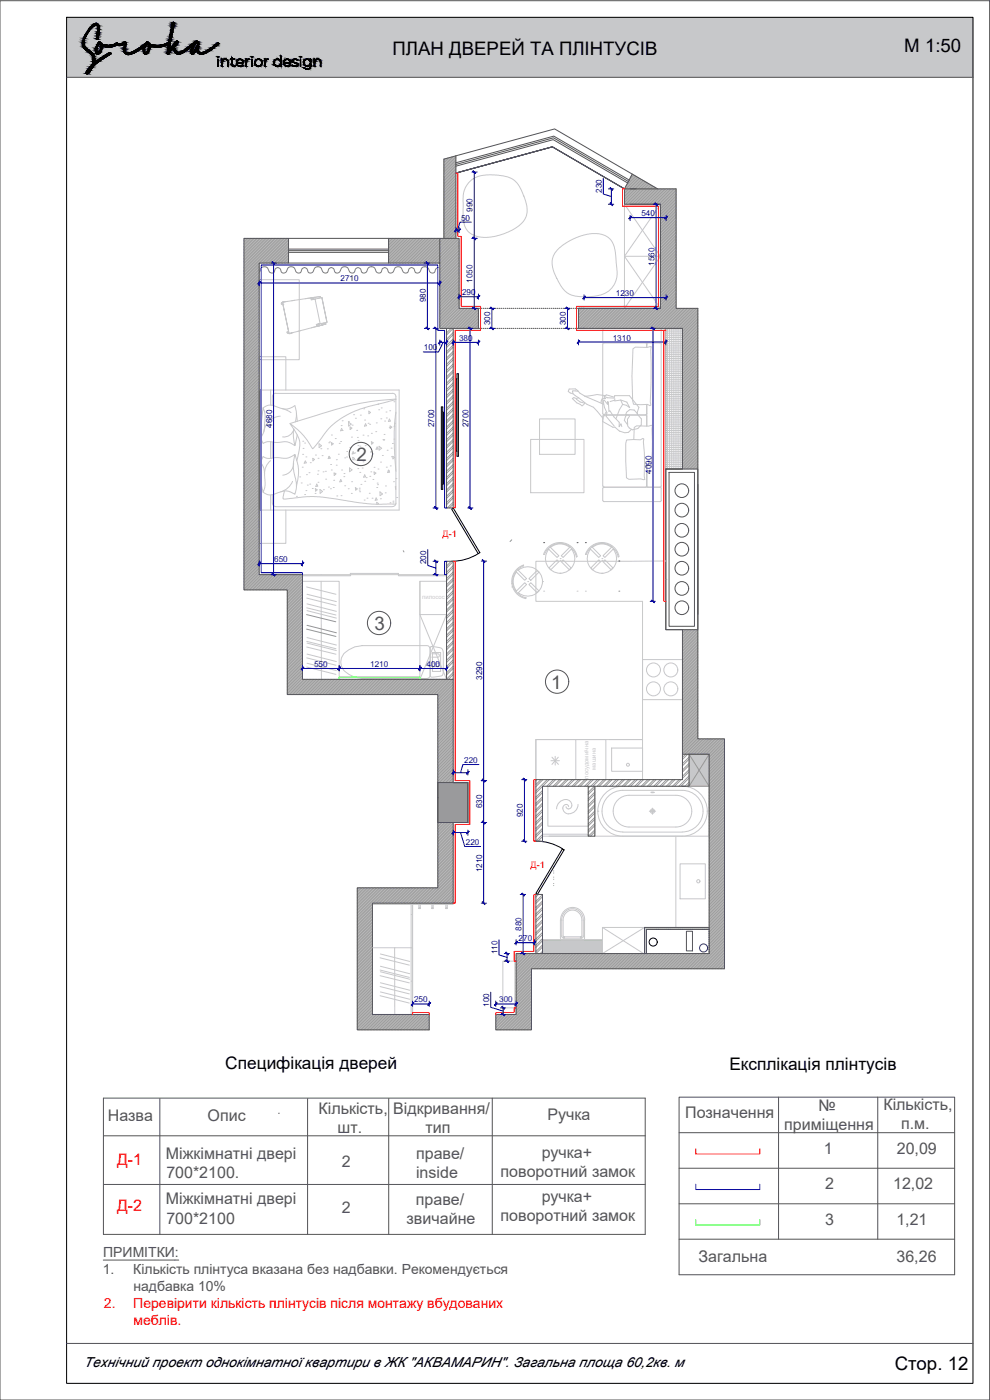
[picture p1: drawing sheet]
<svg xmlns="http://www.w3.org/2000/svg" width="297mm" height="420mm" viewBox="0 0 297 420" stroke-linecap="round" stroke-linejoin="round" font-family="sans-serif">
<defs><g id="words">
<g font-size="5.6">
<text x="117.8" y="16.5">ПЛАН ДВЕРЕЙ ТА ПЛІНТУСІВ</text>
<text x="271.3" y="15.5">М 1:50</text>
<text x="268.4" y="411.3">Стор. 12</text>
</g>
<g font-size="5.6" fill="#545454">
<text x="107" y="138.4">2</text>
<text x="112.4" y="189.1">3</text>
<text x="165.4" y="206.7">1</text>
</g>
<g font-size="5.2">
<text x="67.6" y="320.8">Специфікація дверей</text>
<text x="218.9" y="321">Експлікація плінтусів</text>
</g>
<g font-size="4.8" fill="#545454">
<text x="95.5" y="334.2">Кількість,</text>
<text x="117.9" y="334.3">Відкривання/</text>
<text x="205.6" y="335.5">Позначення</text>
<text x="245.5" y="333.3">№</text>
<text x="265" y="333">Кількість,</text>
<text x="32.3" y="336.4">Назва</text>
<text x="62.3" y="336.5">Опис</text>
<text x="101.3" y="340">шт.</text>
<text x="127.6" y="340">тип</text>
<text x="164.3" y="336.3">Ручка</text>
<text x="235.3" y="339">приміщення</text>
<text x="270.4" y="338.8">п.м.</text>
<text x="49.8" y="347.7">Міжкімнатні двері</text>
<text x="124.8" y="347.7">праве/</text>
<text x="162.5" y="347.6">ручка+</text>
<text x="247.2" y="346.2">1</text>
<text x="269.1" y="346.2">20,09</text>
<text x="49.9" y="353.4">700*2100.</text>
<text x="102.6" y="350.3">2</text>
<text x="124.8" y="353.4">inside</text>
<text x="150.2" y="353.4">поворотний замок</text>
<text x="247.6" y="356.9">2</text>
<text x="268" y="356.9">12,02</text>
<text x="49.8" y="361.5">Міжкімнатні двері</text>
<text x="102.6" y="364.1">2</text>
<text x="124.8" y="361.5">праве/</text>
<text x="162.5" y="360.8">ручка+</text>
<text x="49.9" y="367.2">700*2100</text>
<text x="122" y="367.2">звичайне</text>
<text x="150.2" y="366.5">поворотний замок</text>
<text x="247.6" y="367.5">3</text>
<text x="268.9" y="367.5">1,21</text>
<text x="209.6" y="378.8">Загальна</text>
<text x="269" y="378.8">36,26</text>
</g>
<g font-size="4.8" fill="#f00">
<text x="35.1" y="349.7">Д-1</text>
<text x="35.1" y="363.5">Д-2</text>
</g>
<g font-size="4.2" fill="#545454">
<text x="31" y="377.3">ПРИМІТКИ:</text>
<text x="30.9" y="382.4">1.</text>
<text x="40" y="382.4">Кількість плінтуса вказана без надбавки. Рекомендується</text>
<text x="40" y="387.4">надбавка 10%</text>
</g>
<g font-size="4.2" fill="#f00">
<text x="31.2" y="392.5">2.</text>
<text x="40" y="392.5">Перевірити кількість плінтусів після монтажу вбудованих</text>
<text x="40" y="397.6">меблів.</text>
</g>
<text font-size="4.2" x="25.2" y="410.3">Технічний проект однокімнатної квартири в ЖК &quot;АКВАМАРИН&quot;. Загальна площа 60,2кв. м</text>
<g font-size="2.7" fill="#f00">
<text x="132.8" y="161.2">Д-1</text>
<text x="159.2" y="260.4">Д-1</text>
</g>
<g font-size="2.4" fill="#000095">
<text x="180.6" y="57.9" transform="rotate(-90 180.6 57.9)">230</text>
<text x="141.8" y="63.6" transform="rotate(-90 141.8 63.6)">990</text>
<text x="192.4" y="64.9">540</text>
<text x="138.3" y="66.2">50</text>
<text x="196.4" y="79.7" transform="rotate(-90 196.4 79.7)">1560</text>
<text x="102.2" y="84.5">2710</text>
<text x="138.6" y="88.6">290</text>
<text x="141.8" y="84.8" transform="rotate(-90 141.8 84.8)">1050</text>
<text x="184.8" y="88.9">1230</text>
<text x="127.8" y="90.8" transform="rotate(-90 127.8 90.8)">980</text>
<text x="147.1" y="97.6" transform="rotate(-90 147.1 97.6)">300</text>
<text x="169.8" y="97.6" transform="rotate(-90 169.8 97.6)">300</text>
<text x="127.2" y="105.2">100</text>
<text x="137.8" y="102.3">380</text>
<text x="183.9" y="102.2">1310</text>
<text x="81.6" y="128.4" transform="rotate(-90 81.6 128.4)">4680</text>
<text x="130.3" y="128.2" transform="rotate(-90 130.3 128.2)">2700</text>
<text x="140.5" y="128.2" transform="rotate(-90 140.5 128.2)">2700</text>
<text x="195.5" y="142.2" transform="rotate(-90 195.5 142.2)">4090</text>
<text x="82.3" y="168.7">650</text>
<text x="127.9" y="169.4" transform="rotate(-90 127.9 169.4)">200</text>
<text x="94.2" y="200.2">550</text>
<text x="111.1" y="200.2">1210</text>
<text x="128" y="200.2">400</text>
<text x="144.7" y="204" transform="rotate(-90 144.7 204)">3290</text>
<text x="139.3" y="229">220</text>
<text x="144.7" y="242.6" transform="rotate(-90 144.7 242.6)">630</text>
<text x="156.9" y="245.2" transform="rotate(-90 156.9 245.2)">920</text>
<text x="139.8" y="253.6">220</text>
<text x="144.7" y="261.7" transform="rotate(-90 144.7 261.7)">1210</text>
<text x="156.5" y="279.3" transform="rotate(-90 156.5 279.3)">880</text>
<text x="149.3" y="286.4" transform="rotate(-90 149.3 286.4)">110</text>
<text x="155.6" y="282.4">270</text>
<text x="124.2" y="300.9">250</text>
<text x="146.8" y="302.1" transform="rotate(-90 146.8 302.1)">100</text>
<text x="149.8" y="300.9">300</text>
</g>
<g font-size="1.8" fill="#c7c8ca">
<text x="176.6" y="233.7" transform="rotate(-90 176.6 233.7)">посудомиїчна</text>
<text x="178.7" y="231" transform="rotate(-90 178.7 231)">машина</text>
</g>
</g></defs>
<g fill="#c7c8ca" stroke="#c7c8ca" stroke-width=".3">
<path d="M212.8 226.4v4.7h-3z"/>
<path d="M209.8 231.1h3v4.9z"/>
<path d="M20 5.2l271.9 18v-18zM20 5.2l271.9 18h-271.9z"/>
<path d="M212 231l-.1 .1zM211.9 231.1l.1 .2z"/>
<path d="M193.4 278.3l19.4 .6v-.6zM193.4 278.3l19.4 .6h-19.4z"/>
<path d="M193.4 278.9l.6 7.3v-7.3zM193.4 278.9l.6 7.3h-.6z"/>
<path d="M162.8 282.2l18 4v-4zM162.8 282.2l18 4h-18z"/>
<path d="M206.8 226.4l3 4.7 3-4.7zM206.8 226.4l3 4.7h-3z"/>
<path d="M206.8 231.1h3l-3 4.9zM209.8 231.1l-3 4.9h6z"/>
</g>
<path d="M20 5.2h271.9v410h-271.9z" fill="none" stroke="#000" stroke-width=".3"/>
<!-- layer: Layer 1 -->
<g fill="none" stroke="#000" stroke-width=".3">
<path d="M27.1 8.1a1.82 1.82 0 0 1 2.2-1l.5 1.2-.3 3a.36 .36 0 0 1-.2 .4 .36 .36 0 0 1-.4-.1 .36 .36 0 0 1 .1-.5l.3-2.9a.65 .65 0 0 0-.5-.8 .65 .65 0 0 0-.8 .5l-1.1 1.2-1.2 1.9-.5 1.3-.1 1 .6 1 1.9 1.4 .5 .6 .3 1.2-.1 1.3 4.3-2.8 .5-.2 .1 .4-4 2.6-1.3 1.3-1.1 1.7-.8 .4-.2-.3 .2-.5 1.7-2.1 .3-1.8-.6-1.2-2.2-1.8-.5-1.5 .7-2.2zM29.7 12.5l1 .8 1.7 .3 1.6-.1 .9-.6 1.4 .2 .9-.4a.39 .39 0 0 1 .5 0 .39 .39 0 0 1 0 .5l-.2 2.2 .4 .4 .7 .1 .8-.2 2-1 2.7-2.2 1.1 .8 1 .3h2l1.6-.5 .7-.4 .2-.4 1-5.3a.32 .32 0 0 1 .5-.3 .32 .32 0 0 1 0 .6l-1.4 7.7 1.5-2 .7-.7h.3v.8l-.6 .7a.67 .67 0 0 0-.4 .6 .67 .67 0 0 0 .3 .6l.7 .7 1-.1 4.6-3.3 .4 .1 .3 .4-.2 2.1a1.34 1.34 0 0 0 2.4 .4l3.1-2.1a.34 .34 0 0 1 .4-.3 .34 .34 0 0 1 .3 .3l-3.3 2.4-1.1 .6-1.1 .1a1.44 1.44 0 0 1-1.1-1.4l-.7 1.1-.5 .3-.3-.1-.2-1 .4-1.4-2.9 2.1-1.5 .4-.8-.6-.6-1.3-1.2 1.6a.33 .33 0 0 1-.6 .1 .33 .33 0 0 1 .1-.5l.3-2.3-2.3 .8h-1.9l-1.3-.3-.3 1.6-.8 .9-.6-.2-.3-.7 .2-1.4-3.1 2-1.8 .4a1.82 1.82 0 0 1-1-2.5l.1-.7-1.1 .5-1.3-.2-1 .5-.9 .1-2.4-.3-.5 1.8-.9 .7-.5-.3-.1-1.4 .4-1.2zM29.8 13.2l.3 .2 .2 .8-.6 1.4a.42 .42 0 0 1-.6 .1 .42 .42 0 0 1-.1-.6l.2-1zM44.2 13.2l.4 .4v.7l-.4 1.2a.45 .45 0 0 1-.7 .2 .45 .45 0 0 1-.2-.6l.3-1zM58.6 13.2l.2-.2a.3 .3 0 0 1 .4-.1 .3 .3 0 0 1 0 .5l-.1 .6-1.1 1.6a.24 .24 0 0 1-.4 0 .24 .24 0 0 1 .1-.4zM65.4 17.7v2.2zM66.5 17.7l.1 .6 .5-.5a1.1 1.1 0 0 1 1.2 .3 1.1 1.1 0 0 1 .2 1.3l-.1 .5v-1.2a.93 .93 0 0 0-1.2-.8 .93 .93 0 0 0-.6 1.3l-.1 .7zM69.6 17.3v.4h.8l-.1 .1a.42 .42 0 0 0-.6 0 .42 .42 0 0 0-.1 .6v1a.48 .48 0 0 0 .4 .5 .48 .48 0 0 0 .5-.2l-.3 .2-.5-.1-.1-1.3a.43 .43 0 0 0 0-.5 .43 .43 0 0 0-.5-.2v-.1a.31 .31 0 0 0 .5 0 .31 .31 0 0 0 0-.4zM71.2 18.2l.6-.4 .6 .1 .3 .3a.36 .36 0 0 1 .2 .6 .36 .36 0 0 1-.6 0h-.6a.34 .34 0 0 1-.4 0 .34 .34 0 0 1-.2-.4zM71.2 18l.7-.3a.86 .86 0 0 1 1 1.1h-1.3a.38 .38 0 0 0-.6 .1 .38 .38 0 0 0 .2 .6l.7 .4 1-.3-.7 .3-.7-.1a1.19 1.19 0 0 1-.3-1.8zM73.8 17.7l.1 .6 .4-.4 .5-.2-.8 .6-.1 1.6zM75.6 17.7v2.2z"/>
<path d="M79.5 17.7l.1 .6 .3-.4 .5-.2-.8 .6v1.6zM82.6 17.9l.9-.2 .7 .7 .1-1.6v3.1l-.1-.6-.8 .6h-.5l-.5-.4-.2-.9zM85.3 18.2l.8-.5a.86 .86 0 0 1 .9 1.1h-1.1a.42 .42 0 0 0-.6 .1 .42 .42 0 0 0 .2 .6l.6 .4 .9-.3-.6 .3-.7-.1a1.15 1.15 0 0 1-.4-1.6zM85.4 18.2l1-.4 .6 .4a.34 .34 0 0 1 0 .6 .34 .34 0 0 1-.5 0h-.6a.37 .37 0 0 1-.6 0 .37 .37 0 0 1 .1-.6zM88 17.9l.8-.2 .5 .2-1-.1-.4 .4a1.33 1.33 0 0 0 1.3 .8l.2 .4-.4 .5-1.2-.2-.1-.1 1.1 .3 .5-.5-.2-.3-1.3-.5zM90.1 17.7l.1 2.2zM91.2 18.2l.6-.4 .6-.1 .7 .7 .1-.7-.2 2.7-.5 .3h-.7l-.5-.3 .7 .3 .8-.1 .3-.4v-1l-.4 .5-.5 .2a1.08 1.08 0 0 1-1-1.7zM94.3 17.7l.1 .6 .5-.5a1.1 1.1 0 0 1 1.2 .3 1.1 1.1 0 0 1 .1 1.3l-.1 .5v-1.2a.93 .93 0 0 0-1.2-.8 .93 .93 0 0 0-.5 1.3l-.1 .7z"/>
<circle cx="65.4" cy="17" r=".12"/>
<circle cx="75.6" cy="17" r=".12"/>
<circle cx="77.5" cy="18.8" r="1.1"/>
<circle cx="77.6" cy="18.8" r="1.02"/>
<circle cx="83.3" cy="18.8" r="1"/>
<circle cx="90.2" cy="17" r=".11"/>
<circle cx="92.2" cy="18.8" r=".98"/>
</g>
<g fill="#000" stroke="#000" stroke-width=".3">
<path d="M27.1 16h.8zM28.3 18.8h.9zM28.7 7h.3zM29.1 11.8h.2zM32.2 14.1h.9zM32.3 16.1h.9zM32.5 14.1h.6zM32.7 14.1h.4zM32.9 15.8h.2zM34.8 13h.5zM34.9 12.9h.2zM35.5 13.7h.8z"/>
<path d="M37.3 12.7h.4zM37.4 12.6h.2zM38.2 16.4h.6zM43.4 16.2h.6zM44.1 12.5h.1zM46.7 14.1h1.1zM50.3 16.2h.2zM53.6 16.3h.1zM57.5 16.2h.5zM57.5 16.2l.3 .1zM58.9 12.3h.2zM60.2 16.3h.1z"/>
<path d="M65.3 17h.2zM67.5 17.7h.1zM69.5 17.7h.2zM69.9 19.9h.2zM69.9 19.9h.3zM70.4 19.8h.1zM71.1 18.2l.1-.1zM71.8 17.8h.4zM72.4 19.8h.2zM72.4 19.8l.2-.1zM74 18.2l-.1 .1zM74.1 18l-.1 .1z"/>
<path d="M74.6 17.7h.2zM75.5 17h.2zM76.8 18.1h.1zM76.9 17.9h.2zM76.8 18.1l.1-.2zM77.2 19.9h.7zM77.3 17.8h.5zM78.1 19.7h.1zM78.2 19.6l.2-.1zM79.6 18.1l.2-.1zM80.3 17.7h.1zM82.4 18.2l-.1 .1z"/>
<path d="M82.5 18.1l-.1 .1zM82.5 18.1l.1-.2zM82.6 17.9h.2zM83.1 17.7h.3zM83.1 19.9h.3zM83.4 19.8l.3-.1zM84.1 19.3l-.1 .1zM85.3 18.4l-.1 .1zM85.3 18.2l.1-.1zM86 17.8h.4zM85.8 17.8h.3zM86.6 19.8h.2z"/>
<path d="M88.1 19.9h.9zM88 17.9h.2zM88 17.9l-.1 .1zM88.3 18.8h.5zM88.3 17.8h.4zM89.1 17.9h.1zM88.9 19.8l.3-.1zM89.2 19.5v.1zM90.1 17h.2zM91.8 19.8h.7zM91.6 17.9h.2zM92 17.7h.3z"/>
<path d="M92.4 19.7l.3-.1zM92.7 19.6l.2-.1zM93 19.3l-.1 .1zM95.2 17.7h.2zM26 22.1h.3zM92.1 20.7h.2zM92.5 20.7h.2zM93 20.3v.1z"/>
<path d="M24.8 12.7h.3zM24.8 12.7h.3z"/>
<path d="M24.8 12.7l.3 .1zM24.8 12.7l.3 .1z"/>
<path d="M24.8 12.8h.3zM24.8 12.8h.3z"/>
<path d="M24.8 12.8l.3 .2v-.2zM24.8 12.8l.3 .2h-.4z"/>
<path d="M24.7 13h.4zM24.7 13h.4zM24.7 13h.4zM24.7 13h.4z"/>
<path d="M24.7 13l.4 .1zM24.7 13l.4 .1z"/>
<path d="M24.7 13.1l.4 .1zM24.7 13.1l.4 .1z"/>
<path d="M24.8 13.2l.4 .2-.1-.2zM24.8 13.2l.4 .2h-.4z"/>
<path d="M24.8 12.4l.4 .2v-.2zM24.8 12.4l.4 .2h-.4z"/>
<path d="M24.8 12.6h.4zM24.8 12.6l.3 .1z"/>
<path d="M24.8 13.4l.4 .2v-.2zM24.8 13.4l.4 .2h-.4z"/>
<path d="M24.9 12.2l.3 .2v-.2zM24.9 12.2l.3 .2h-.4z"/>
<path d="M24.8 13.6l.5 .1zM24.8 13.6l.5 .1z"/>
<path d="M24.9 12.1h.4zM24.9 12.1l.3 .1z"/>
<path d="M24.8 13.7l.6 .2-.1-.2zM24.8 13.7l.6 .2h-.5z"/>
<path d="M24.9 13.9l.5 .1zM24.9 13.9l.5 .1z"/>
<path d="M25.1 11.6h.3zM25 11.6h.4z"/>
<path d="M25 11.6l.3 .5 .1-.5zM25 11.6l.3 .5h-.4z"/>
<path d="M24.9 14l.7 .2zM24.9 14l.7 .2z"/>
<path d="M25.1 11.5h.4zM25.1 11.5h.4z"/>
<path d="M25.1 11.5h.4zM25.1 11.5l.3 .1z"/>
<path d="M25 14.2l.7 .1zM25 14.2l.7 .1z"/>
<path d="M25.1 11.3l.4 .2 .1-.2zM25.1 11.3l.4 .2h-.4z"/>
<path d="M25.1 14.3l.7 .1zM25.1 14.3l.7 .1zM25.1 14.4h.7zM25.1 14.4h.7z"/>
<path d="M25.3 10.9l.3 .4 .2-.4zM25.3 10.9l.3 .4h-.5z"/>
<path d="M25.1 14.4l1.1 .3-.4-.3zM25.1 14.4l1.1 .3h-.8z"/>
<path d="M25.4 10.8h.4zM25.4 10.8l.4 .1z"/>
<path d="M25.6 10.4l.2 .4 .3-.4zM25.6 10.4l.2 .4h-.4z"/>
<path d="M25.4 14.7l1 .2zM25.4 14.7l1 .2z"/>
<path d="M25.8 10l.3 .4 .2-.4zM25.8 10l.3 .4h-.5z"/>
<path d="M25.6 14.9h.9zM25.6 14.9h.9zM25.6 14.9h.9zM25.6 14.9h.9z"/>
<path d="M25.6 14.9l.9 .1zM25.6 14.9l.9 .1z"/>
<path d="M25.7 15h.9zM25.7 15h.9z"/>
<path d="M25.7 15h.9zM25.7 15h.9z"/>
<path d="M25.7 15l1.3 .2-.4-.2zM25.7 15l1.3 .2h-1z"/>
<path d="M26.2 9.3h.6zM26.2 9.3h.6z"/>
<path d="M26.2 9.3l.1 .7 .5-.7zM26.2 9.3l.1 .7h-.5z"/>
<path d="M26 15.2l1.2 .3-.2-.3zM26 15.2l1.2 .3h-.9z"/>
<path d="M26.3 15.5h1zM26.3 15.5h1z"/>
<path d="M26.4 15.5l1.1 .2zM26.4 15.5l1.1 .2z"/>
<path d="M26.7 8.6l.1 .7 .5-.7zM26.7 8.6l.1 .7h-.6z"/>
<path d="M26.6 15.7h1zM26.6 15.7h1z"/>
<path d="M26.8 15.7l1 .3-.2-.3zM26.8 15.7l1 .3h-.8z"/>
<path d="M27 8.3l.3 .3 .3-.3zM27 8.3l.3 .3h-.6z"/>
<path d="M27 16h.9zM27 16h.9zM27.1 16h.8z"/>
<path d="M27.1 16l.8 .1zM27.1 16l.8 .1z"/>
<path d="M27.1 16.1l.8 .1zM27.1 16.1l.8 .1z"/>
<path d="M27.2 8l.4 .3 .3-.3zM27.2 8l.4 .3h-.6z"/>
<path d="M27.3 16.2l.8 .2-.2-.2zM27.3 16.2l.8 .2h-.6z"/>
<path d="M27.1 20h.8zM27.1 20h.8z"/>
<path d="M27.3 8h.7zM27.3 8h.7z"/>
<path d="M27.3 8h.7zM27.2 8h.7z"/>
<path d="M27.3 7.9h.7zM27.3 8h.7z"/>
<path d="M27.3 19.9h.8zM27.1 20h.8z"/>
<path d="M27.5 16.4l.7 .1zM27.5 16.4l.7 .1z"/>
<path d="M27.4 7.8h.8zM27.3 7.9h.7z"/>
<path d="M27.6 16.5l.7 .3-.1-.3zM27.6 16.5l.7 .3h-.5z"/>
<path d="M27.3 19.7l.9 .1zM27.3 19.7l.9 .1z"/>
<path d="M27.3 19.8h.9zM27.3 19.8l.8 .1z"/>
<path d="M27.8 16.8l.5 .1zM27.8 16.8l.5 .1z"/>
<path d="M27.8 16.9l.5 .1zM27.8 16.9l.5 .1z"/>
<path d="M27.9 17l.5 .1zM27.9 17l.5 .1z"/>
<path d="M27.9 18.6l.4 .1zM27.9 18.6l.4 .1z"/>
<path d="M27.9 18.7l.4 .1zM27.9 18.7l.4 .1z"/>
<path d="M27.9 18.8h.4zM27.8 18.8h.5z"/>
<path d="M27.9 17.1h.5zM27.9 17.1h.5z"/>
<path d="M27.9 17.1l.5 .1zM27.9 17.1l.5 .1z"/>
<path d="M27.9 17.2l.5 .2v-.2zM27.9 17.2l.5 .2h-.5z"/>
<path d="M27.9 17.4l.5 .2zM27.9 17.4l.5 .2zM28 17.6h.4zM28 17.6h.4z"/>
<path d="M27.9 18.2l.5 .3v-.3zM27.9 18.2l.5 .3h-.5z"/>
<path d="M27.9 18.5h.5zM27.9 18.5l.4 .1z"/>
<path d="M28 17.6l.4 .1v-.1zM28 17.6l.4 .1h-.4z"/>
<path d="M28 17.7l.4 .1zM28 17.7l.4 .1z"/>
<path d="M28 17.8h.4zM28 17.8h.4z"/>
<path d="M28 17.8l.4 .2v-.2zM28 17.8l.4 .2h-.4z"/>
<path d="M28 18l.4 .2v-.2zM28 18l.4 .2h-.5z"/>
<path d="M27.6 19.5l.6 .2 .2-.2zM27.6 19.5l.6 .2h-.9z"/>
<path d="M27.6 19.4h.9zM27.6 19.4l.8 .1z"/>
<path d="M27.6 7.6l.6 .2 .3-.2zM27.6 7.6l.6 .2h-.8z"/>
<path d="M27.7 7.6h1zM27.6 7.6h.9z"/>
<path d="M27.7 19.3h1zM27.7 19.3l.8 .1h-.9z"/>
<path d="M28.7 14.5h.4zM28.7 14.5h.4z"/>
<path d="M27.7 7.5h1.1zM27.7 7.5l1 .1z"/>
<path d="M27.7 19.1l1 .2 .1-.2zM27.7 19.1l1 .2h-1z"/>
<path d="M27.8 19.1h1.2zM27.8 19.1h1z"/>
<path d="M28.7 7l.6 .1zM28.5 7.1h.8z"/>
<path d="M28.7 14.9l.3 .1zM28.7 14.9l.3 .1z"/>
<path d="M28.7 15h.3zM28.7 15h.3z"/>
<path d="M28.7 15l.3 .2v-.2zM28.7 15l.3 .2h-.3z"/>
<path d="M28.7 15.2l.3 .1zM28.7 15.2l.3 .1z"/>
<path d="M28.7 14.7l.3 .2v-.2zM28.7 14.7l.3 .2h-.3z"/>
<path d="M28.7 15.3l.4 .3-.1-.3zM28.7 15.3l.4 .3h-.4z"/>
<path d="M28.7 14.5l.4 .1zM28.7 14.6h.4z"/>
<path d="M28.7 14.6h.4zM28.7 14.6l.3 .1z"/>
<path d="M28.7 14.4h.4zM28.7 14.4l.4 .1z"/>
<path d="M28.7 15.6l.6 .1zM28.7 15.6l.6 .1h-.6z"/>
<path d="M27.8 18.8l1.2 .3 .2-.3zM27.8 18.8l1.2 .3h-1.2z"/>
<path d="M28.3 18.8h.9zM28.3 18.8h.9zM28.3 18.8h.9z"/>
<path d="M29.2 13.3h.6zM29.2 13.3h.6z"/>
<path d="M28.8 14.1l.4 .1zM28.8 14.1l.4 .1z"/>
<path d="M28.8 14.2l.3 .2 .1-.2zM28.8 14.2l.3 .2h-.4z"/>
<path d="M28.5 7.1l.8 .1zM28.2 7.2h1.1z"/>
<path d="M28.4 18.8h.9zM28.3 18.8h.9z"/>
<path d="M28.7 15.7l.6 .1zM28.7 15.7l.6 .1z"/>
<path d="M28.8 15.8h.5zM28.8 15.8h.5z"/>
<path d="M28.2 7.2l1.3 .1-.2-.1zM28 7.3l.2-.1 1.3 .1z"/>
<path d="M28.8 15.8h.5zM28.8 15.8h.5z"/>
<path d="M28.8 15.8h.6zM28.8 15.8h.6z"/>
<path d="M29 11.6h.4zM29 11.6h.4zM29 11.6h.4zM29 11.6h.4z"/>
<path d="M29 11.6h.4zM29 11.6h.4z"/>
<path d="M29 11.6l.4 .1zM29 11.6l.4 .1z"/>
<path d="M29 11.7h.4zM29 11.7l.3 .1z"/>
<path d="M28.5 18.7h.9zM28.4 18.8h.9z"/>
<path d="M28 7.3l1.5 .2v-.2zM27.8 7.5l.2-.2 1.5 .2z"/>
<path d="M29 11.4h.5zM29 11.4h.5z"/>
<path d="M29 11.4l.5 .1zM29 11.4l.5 .1z"/>
<path d="M29 11.5h.5zM29 11.5l.4 .1z"/>
<path d="M28.6 18.6h.9zM28.6 18.6l.8 .1z"/>
<path d="M29 13.7l.2 .4 .3-.4zM29 13.7l.2 .4h-.4z"/>
<path d="M29 11l.5 .1v-.1zM29 11l.5 .1h-.5z"/>
<path d="M29 11.1l.5 .1zM29 11.1l.5 .1z"/>
<path d="M29 11.2l.5 .1zM29 11.2l.5 .1z"/>
<path d="M29 11.3h.5zM29 11.3l.5 .1z"/>
<path d="M28.6 18.6h.9zM28.6 18.6h.9z"/>
<path d="M29.5 12.8h.7zM29.5 12.8h.7z"/>
<path d="M29 13.6h.5zM29 13.6l.5 .1z"/>
<path d="M29.2 16.3h.3zM29.2 16.3h.2z"/>
<path d="M27.8 7.5h1.8zM27.7 7.5h1.9z"/>
<path d="M29 10.8h.5zM29 10.8h.5z"/>
<path d="M29 10.8l.5 .1zM29 10.8l.5 .1z"/>
<path d="M29 10.9h.5zM29 10.9l.5 .1z"/>
<path d="M28.7 18.5h.8zM28.7 18.5l.8 .1z"/>
<path d="M28.8 7.5l.8 .1zM28.8 7.5l.8 .1z"/>
<path d="M29 7.6l.6 .1zM29 7.6l.6 .1zM29.2 7.7h.4zM29.2 7.7h.4z"/>
<path d="M29.1 10.6l.5 .1zM29.1 10.6l.5 .1z"/>
<path d="M29.1 10.7h.5zM29.1 10.7l.4 .1z"/>
<path d="M29.1 16.2h.5zM29.1 16.2l.4 .1z"/>
<path d="M29.2 7.7l.5 .2-.1-.2zM29.2 7.7l.5 .2h-.4z"/>
<path d="M29.1 10.2l.5 .3v-.3zM29.1 10.2l.5 .3h-.5zM29.1 10.5h.5zM29.1 10.5h.5z"/>
<path d="M29.1 10.5h.5zM29.1 10.5h.5zM29.1 10.5h.5zM29.1 10.5h.5z"/>
<path d="M29.1 10.5h.5zM29.1 10.5l.5 .1z"/>
<path d="M29.1 13.4l.4 .2 .1-.2zM29.1 13.4l.4 .2h-.5z"/>
<path d="M29.3 7.9l.5 .4-.1-.4zM29.3 7.9l.5 .4h-.5zM29.3 8.3h.5zM29.3 8.3h.5z"/>
<path d="M29.2 10h.5zM29.2 10h.5z"/>
<path d="M29.2 10l.5 .1zM29.2 10l.5 .1z"/>
<path d="M29.2 10.1h.5zM29.2 10.1h.5z"/>
<path d="M29.2 10.1h.5zM29.2 10.1l.4 .1z"/>
<path d="M28.8 18.5h.9zM28.7 18.5h.8z"/>
<path d="M29 16.2h.7zM29 16.2h.6z"/>
<path d="M29.3 9.7l.4 .1v-.1zM29.3 9.7l.4 .1h-.5z"/>
<path d="M29.2 9.8l.5 .2v-.2zM29.2 9.8l.5 .2h-.5z"/>
<path d="M28.8 18.4h.9zM28.8 18.4l.9 .1z"/>
<path d="M29.2 13.3h.5zM29.2 13.3l.4 .1z"/>
<path d="M29.3 8.3l.5 .3v-.3zM29.3 8.3l.5 .3h-.5z"/>
<path d="M29.3 8.6h.5zM29.3 8.6h.5z"/>
<path d="M29.3 8.6l.5 .2zM29.3 8.6l.5 .2z"/>
<path d="M29.3 8.8l.5 .1zM29.3 8.8l.5 .1z"/>
<path d="M29.3 8.9h.5zM29.3 8.9h.5z"/>
<path d="M29.3 8.9l.5 .6v-.6zM29.3 8.9l.5 .6h-.5z"/>
<path d="M29.3 9.5h.5zM29.3 9.5l.4 .2z"/>
<path d="M29.2 13.3h.6zM29.2 13.3h.5z"/>
<path d="M29 16.1h.8zM29 16.1l.7 .1z"/>
<path d="M29.8 12.5h.1zM29.7 12.5h.2z"/>
<path d="M29.3 13.2h.5zM29.3 13.2h.5z"/>
<path d="M29.3 13.2h.5zM29.2 13.3h.6z"/>
<path d="M29.9 13.1h.6zM29.9 13.1h.6z"/>
<path d="M29.3 13.1h.6zM29.3 13.2h.5z"/>
<path d="M28.9 16h1zM28.9 16l.9 .1z"/>
<path d="M29.7 12.5l.2 .1zM29.7 12.5l.2 .1z"/>
<path d="M29.7 12.6h.3zM29.7 12.6h.3z"/>
<path d="M28.8 15.9h1.2zM28.8 15.9l1.1 .1z"/>
<path d="M29 18.2l.7 .2 .3-.2zM28.8 18.4l.2-.2 .7 .2z"/>
<path d="M29.7 12.6l.4 .1zM29.6 12.7h.5z"/>
<path d="M29.6 12.7h.5zM29.6 12.7h.5z"/>
<path d="M29.5 15.8h.6zM29.4 15.8h.7z"/>
<path d="M28.8 15.8h1.3zM28.8 15.8h1.3z"/>
<path d="M28.8 15.8h1.3zM28.8 15.8l1.2 .1z"/>
<path d="M29.2 18.2h.9zM29 18.2h1z"/>
<path d="M29.6 12.7l.6 .1zM29.6 12.7l.6 .1h-.7z"/>
<path d="M29.6 15.7h.5zM29.6 15.7h.5z"/>
<path d="M29.6 15.7h.5zM29.5 15.8h.6z"/>
<path d="M29.5 12.8l.8 .1zM29.5 12.8l.8 .1z"/>
<path d="M29.8 15.5l.3 .2 .1-.2zM29.6 15.7l.2-.2 .3 .2z"/>
<path d="M29.5 12.9l.8 .1zM29.5 12.9l.8 .1z"/>
<path d="M29.8 15.5h.5zM29.8 15.5h.4z"/>
<path d="M29.4 13h1zM29.4 13h1z"/>
<path d="M29.4 13h1zM29.4 13h1z"/>
<path d="M29.9 15.3l.4 .2 .1-.2zM29.9 15.3l.4 .2h-.5z"/>
<path d="M29.4 13l1.1 .1zM29.4 13l1.1 .1h-1.2z"/>
<path d="M29.9 13.1l.7 .1zM29.9 13.1l.7 .1z"/>
<path d="M30.1 14.9h.4zM30.1 14.9h.4z"/>
<path d="M30.1 14.9l.3 .4 .1-.4zM30.1 14.9l.3 .4h-.5z"/>
<path d="M29.6 17.8l.5 .4 .5-.4zM29.2 18.2l.4-.4 .5 .4z"/>
<path d="M30 13.2l.6 .1zM30 13.2l.6 .1z"/>
<path d="M30.2 14.6l.3 .3 .1-.3zM30.2 14.6l.3 .3h-.4z"/>
<path d="M30 13.3h.7zM30 13.3h.7z"/>
<path d="M30.3 13.9h.3zM30.3 13.9h.3z"/>
<path d="M30.3 13.9l.3 .1zM30.3 13.9l.3 .1z"/>
<path d="M30.3 14l.3 .1zM30.3 14l.3 .1z"/>
<path d="M30.3 14.1l.3 .1zM30.3 14.1l.3 .1z"/>
<path d="M30.3 14.2l.3 .2v-.2zM30.3 14.2l.3 .2h-.4z"/>
<path d="M30.2 14.4l.4 .2v-.2zM30.2 14.4l.4 .2h-.4z"/>
<path d="M29.7 17.8h1zM29.6 17.8h1z"/>
<path d="M30 13.3l.9 .1zM30 13.3l.9 .1z"/>
<path d="M30.2 13.8h.5zM30.2 13.8h.5z"/>
<path d="M30.2 13.8h.5zM30.2 13.8l.4 .1z"/>
<path d="M30.1 13.4h1zM30.1 13.4h1z"/>
<path d="M30.1 13.4l1.3 .1zM30.1 13.4l1.3 .1z"/>
<path d="M30.1 17.5l.6 .3 .5-.3zM29.7 17.8l.4-.3 .6 .3z"/>
<path d="M30.3 17.4h1zM30.1 17.5h1.1z"/>
<path d="M30.4 17.3h1zM30.3 17.4h1z"/>
<path d="M30.1 13.5l1.8 .1zM30.1 13.5l1.8 .1z"/>
<path d="M30.4 17.3h1.1zM30.4 17.3h1z"/>
<path d="M30.5 17.2h1.1zM30.4 17.3h1.1zM30.4 17.3h1.1zM30.4 17.3h1.1z"/>
<path d="M31 16.9l.6 .3 .5-.3zM30.5 17.2l.5-.3 .6 .3z"/>
<path d="M30.2 13.6h1.9zM30.2 13.6h1.9z"/>
<path d="M30.2 13.6h2.1zM30.2 13.6h2.1z"/>
<path d="M30.2 13.6h2.4zM30.2 13.6h2.4z"/>
<path d="M31.2 16.8h1.1zM31 16.9h1.1z"/>
<path d="M31.4 16.6h1.2zM31.2 16.8h1.1z"/>
<path d="M31.6 16.6h1.1zM31.4 16.6h1.2z"/>
<path d="M31.7 16.5h1.1zM31.6 16.6h1.1z"/>
<path d="M31.9 16.3h1.1zM31.7 16.5h1.1z"/>
<path d="M32.9 14.1h.2zM32.7 14.1h.4z"/>
<path d="M32.9 15.8h.2zM32.9 15.8h.2z"/>
<path d="M32.9 15.8h.3zM32.8 15.8h.4z"/>
<path d="M32.1 16.3h1zM31.9 16.3h1.1z"/>
<path d="M32.3 14.1h.8zM32.3 14.1h.8zM32.5 14.1h.6z"/>
<path d="M32.8 15.8l.4 .1zM32.8 15.9h.4z"/>
<path d="M32.8 15.9h.4zM32.7 15.9h.5z"/>
<path d="M32.2 16.2h1zM32.1 16.3h1z"/>
<path d="M32.7 15.9l.5 .1zM32.5 16h.7z"/>
<path d="M32.5 16h.7zM32.5 16h.7z"/>
<path d="M32.5 16l.7 .1zM32.4 16.1h.8z"/>
<path d="M32.4 16.1h.8zM32.3 16.1h.9z"/>
<path d="M32.3 16.1h.9zM32.3 16.1h.9zM32.3 16.1h.9z"/>
<path d="M32.3 16.1l.9 .1zM32.3 16.1l.9 .1zM32.3 16.2h.9zM32.3 16.2h.9z"/>
<path d="M32.3 16.2h.9zM32.2 16.2h1z"/>
<path d="M33.2 13.6h1.6zM33.2 13.6h1.6z"/>
<path d="M32 14.1h1.3zM32 14.1h1.3z"/>
<path d="M32 14.1h1.3zM32 14.1h1.1zM32.2 14.1h.9z"/>
<path d="M31.8 14.1h1.7zM31.8 14.1h1.5z"/>
<path d="M31.7 14.1h1.9zM31.7 14.1h1.8z"/>
<path d="M31.5 14h2.2zM31.5 14l2.1 .1z"/>
<path d="M31.4 14h2.6zM31.4 14h2.3z"/>
<path d="M34.2 13.3h3zM34.2 13.3h3z"/>
<path d="M30.9 13.8h3.3zM30.9 13.8l3.1 .2z"/>
<path d="M30.8 13.8h3.6zM30.8 13.8h3.4z"/>
<path d="M34.5 13.2h2.9zM34.5 13.2h2.9z"/>
<path d="M30.2 13.8h4.3zM30.2 13.8h4.3z"/>
<path d="M30.7 13.8h3.8zM30.7 13.8h3.7z"/>
<path d="M34.5 13.2h1.3zM34.5 13.2h1.3z"/>
<path d="M34.5 13.2h3.3zM34.5 13.2h3.3z"/>
<path d="M30.2 13.7h4.5zM30.2 13.7l4.3 .1z"/>
<path d="M30.2 13.6h4.5zM30.2 13.6h4.6z"/>
<path d="M30.2 13.6h4.5zM30.2 13.6l4.5 .1z"/>
<path d="M33.1 13.6h1.7zM32.7 13.6h2.1z"/>
<path d="M32.7 13.6h2.1zM32.6 13.6h2.2z"/>
<path d="M33.3 13.5l1.5 .1zM33.2 13.6h1.6z"/>
<path d="M33.2 13.6h1.6zM33.2 13.6h1.6z"/>
<path d="M33.2 13.6h1.6zM33.1 13.6h1.7z"/>
<path d="M33.6 13.5h1.3zM33.3 13.5h1.5z"/>
<path d="M33.8 13.5h1.1zM33.7 13.5h1.2z"/>
<path d="M33.7 13.5h1.2zM33.6 13.5h1.3z"/>
<path d="M33.8 13.5h1.2zM33.8 13.5h1.1z"/>
<path d="M34.9 12.9l.2 .1zM34.9 13h.2z"/>
<path d="M34.9 13h.3zM34.8 13h.4z"/>
<path d="M34.8 13h.5zM34.8 13h.5zM34.8 13h.5z"/>
<path d="M34.8 13h.5zM34.7 13h.6zM34.7 13h.6zM34.7 13h.6z"/>
<path d="M34.7 13h.6zM34.7 13h.6z"/>
<path d="M34.7 13h.7zM34.7 13h.7z"/>
<path d="M34.7 13l.7 .1zM34.7 13l.7 .1z"/>
<path d="M34.7 13.1h.7zM34.6 13.1h.8z"/>
<path d="M34.6 13.1h.9zM34.6 13.1h.9z"/>
<path d="M34.6 13.1l1.2 .1zM34.5 13.2h1.3z"/>
<path d="M35.5 13.7h.5zM35.6 13.7h.4z"/>
<path d="M34.5 13.2h1.4zM34.5 13.2h1.4z"/>
<path d="M35.1 13.5h1.5zM35.1 13.5l1.2 .2z"/>
<path d="M35.1 13.5h1.6zM35.1 13.5h1.5z"/>
<path d="M35.1 13.5h1.6zM35.1 13.5h1.6z"/>
<path d="M35.1 13.5h1.6zM35.1 13.5h1.6z"/>
<path d="M35 13.5h1.8zM35 13.5h1.7zM35.1 13.5h1.6zM35.1 13.5h1.6z"/>
<path d="M35 13.5h1.8zM35 13.5h1.8z"/>
<path d="M35 13.5h1.8zM35 13.5h1.8z"/>
<path d="M34.1 13.4h2.9zM33.8 13.5h3z"/>
<path d="M37.2 15.1h.3zM37.2 15.1h.3z"/>
<path d="M34.2 13.3h3zM34.1 13.4h2.9z"/>
<path d="M34.4 13.2h2.9zM34.2 13.3h3z"/>
<path d="M34.5 13.2h2.9zM34.5 13.2h2.9z"/>
<path d="M34.5 13.2h2.9zM34.4 13.2h2.9z"/>
<path d="M37.2 14.8l.3 .1zM37.2 14.8l.3 .1z"/>
<path d="M37.2 14.9l.3 .1zM37.2 14.9l.3 .1z"/>
<path d="M37.2 15l.3 .1zM37.2 15l.3 .1z"/>
<path d="M37.2 15.1l.3 .3v-.3zM37.2 15.1l.3 .3h-.3z"/>
<path d="M37.2 14.6h.3zM37.2 14.6h.3z"/>
<path d="M37.2 14.6h.3zM37.2 14.6h.3z"/>
<path d="M37.2 14.6h.3zM37.2 14.6h.3z"/>
<path d="M37.2 14.6l.3 .1zM37.2 14.6l.3 .1z"/>
<path d="M37.2 14.7h.3zM37.2 14.7l.3 .1z"/>
<path d="M37.2 15.4l.4 .1zM37.2 15.4l.4 .1z"/>
<path d="M37.2 14.3l.4 .1zM37.2 14.3l.4 .1z"/>
<path d="M37.2 14.4l.3 .2 .1-.2zM37.2 14.4l.3 .2h-.3z"/>
<path d="M37.2 15.5h.4zM37.2 15.5h.4z"/>
<path d="M37.3 14l.3 .3v-.3zM37.3 14l.3 .3h-.4z"/>
<path d="M37.3 15.5l.5 .2zM37.3 15.5l.5 .2z"/>
<path d="M37.4 12.6h.3zM37.4 12.6h.3z"/>
<path d="M37.4 12.6l.3 .1zM37.3 12.7h.4zM37.2 12.7h.5z"/>
<path d="M37.3 13.8l.3 .2 .1-.2zM37.3 13.8l.3 .2h-.3z"/>
<path d="M37.2 12.7h.6zM37.1 12.7h.7z"/>
<path d="M37.4 13.2l.3 .1zM37.4 13.2l.3 .1z"/>
<path d="M37.4 13.3l.3 .3v-.3zM37.4 13.3l.3 .3h-.4z"/>
<path d="M37.3 13.6l.4 .2v-.2zM37.3 13.6l.4 .2h-.4z"/>
<path d="M37.1 12.7l.7 .1zM36.9 12.8h.9z"/>
<path d="M36.9 12.8l.9 .1zM36.9 12.8l.9 .1z"/>
<path d="M36.9 12.9h.9zM36.7 12.9h1.1z"/>
<path d="M36.7 12.9l1.1 .1zM36.6 13h1.2z"/>
<path d="M36.6 13l1.2 .1zM36.3 13.1h1.5z"/>
<path d="M36.3 13.1l1.5 .1zM36 13.2h1.8z"/>
<path d="M36 13.2h1.8zM35.9 13.2h1.9z"/>
<path d="M37.4 13.2h.4zM37.4 13.2h.3z"/>
<path d="M37.3 15.7h.5zM37.3 15.7h.5z"/>
<path d="M37.3 15.7h.6zM37.3 15.7h.6z"/>
<path d="M37.3 15.7l.7 .1zM37.3 15.7l.7 .1z"/>
<path d="M37.3 15.8h.9zM37.3 15.8h.9z"/>
<path d="M37.4 15.8l.9 .1zM37.4 15.8l.9 .1z"/>
<path d="M38.2 16.4h.5zM38.3 16.4h.4z"/>
<path d="M37.4 15.9h1.2zM37.4 15.9h1.2z"/>
<path d="M38.1 16.3h1zM38.1 16.3l.7 .1z"/>
<path d="M37.8 16.3h1.6zM37.8 16.3h1.3z"/>
<path d="M37.8 16.2h1.7zM37.8 16.2l1.6 .1z"/>
<path d="M37.5 16l2 .2 .4-.2zM37.5 16l2 .2h-1.7z"/>
<path d="M37.5 16h2.5zM37.5 16h2.4z"/>
<path d="M40.2 15.3h1.1zM40.2 15.3h1.1z"/>
<path d="M37.4 15.9h2.9zM37.4 15.9l2.6 .1z"/>
<path d="M38.8 15.8h1.5zM38.6 15.9h1.7z"/>
<path d="M38.9 15.8h1.5zM38.8 15.8h1.5z"/>
<path d="M39.4 15.7h1.2zM38.9 15.8h1.5z"/>
<path d="M39.6 15.6h1.3zM39.4 15.7h1.2z"/>
<path d="M39.9 15.5h1.1zM39.6 15.6h1.3z"/>
<path d="M40.2 15.4h1zM39.9 15.5h1.1z"/>
<path d="M40.2 15.3h1.1zM40.2 15.4h1z"/>
<path d="M40.3 15.3h1zM40.2 15.3h1.1z"/>
<path d="M40.3 15.3h1.1zM40.3 15.3h1z"/>
<path d="M40.4 15.2h1zM40.3 15.3h1.1z"/>
<path d="M40.9 14.9l.5 .3 .4-.3zM40.4 15.2l.5-.3 .5 .3z"/>
<path d="M41.4 14.7l.4 .2 .5-.2zM40.9 14.9l.5-.2 .4 .2z"/>
<path d="M41.8 14.4l.5 .3 .4-.3zM41.4 14.7l.4-.3 .5 .3z"/>
<path d="M41.9 14.4h.9zM41.8 14.4h.9z"/>
<path d="M42 14.3h.9zM41.9 14.4h.9z"/>
<path d="M42 14.2h.9zM42 14.3h.9z"/>
<path d="M42.1 14.2h.9zM42.1 14.2h.9z"/>
<path d="M42.1 14.2h.9zM42 14.2h.9z"/>
<path d="M42.3 14.1h.8zM42.3 14.1h.9z"/>
<path d="M42.3 14.1h.8zM42.1 14.2h.9z"/>
<path d="M43.2 13.4h.8zM43.2 13.4h.8z"/>
<path d="M42.3 14l.9 .1zM42.3 14.1h.9z"/>
<path d="M43 14.9l.3 .1zM43 14.9l.3 .1z"/>
<path d="M43 15l.3 .2v-.2zM43 15l.3 .2h-.3z"/>
<path d="M43 15.2h.3zM43 15.2h.3z"/>
<path d="M43 15.2l.5 .4-.2-.4zM43 15.2l.5 .4h-.4z"/>
<path d="M43 14.7l.4 .1zM43 14.7l.4 .1z"/>
<path d="M43 14.8l.3 .1 .1-.1zM43 14.8l.3 .1h-.3z"/>
<path d="M43.4 13.2h.8zM43.4 13.2h.8z"/>
<path d="M43.4 16.2l.4 .1zM43.6 16.3h.2z"/>
<path d="M43.5 13.1h.7zM43.5 13.1h.7z"/>
<path d="M43.1 15.6h.4zM43.1 15.6h.4z"/>
<path d="M43.1 15.6l.5 .1zM43.1 15.6l.5 .1z"/>
<path d="M43.1 14.1l.5 .1zM43.1 14.1l.5 .1z"/>
<path d="M43.1 14.2l.3 .5 .2-.5zM43.1 14.2l.3 .5h-.4z"/>
<path d="M43.2 14.1h.4zM43.1 14.1h.5z"/>
<path d="M43.1 15.7l.5 .1zM43.1 15.7l.5 .1z"/>
<path d="M43.2 14h.4zM43.2 14l.4 .1z"/>
<path d="M43.1 15.8h.6zM43.1 15.8h.6z"/>
<path d="M43.7 15.8h.7zM43.7 15.8h.7z"/>
<path d="M43.1 15.8h.6zM43.1 15.8h.6z"/>
<path d="M42.8 13.7l.8 .3 .2-.3zM42.3 14l.5-.3 .8 .3z"/>
<path d="M43.9 12.9h.7zM43.9 12.9h.7z"/>
<path d="M43.9 12.9h.7zM43.9 12.9h.7z"/>
<path d="M42.9 13.6h1zM42.8 13.7h1z"/>
<path d="M43.2 13.4l.7 .2 .1-.2zM42.9 13.6l.3-.2 .7 .2z"/>
<path d="M43.4 16.2h.6zM43.4 16.2h.6z"/>
<path d="M43.3 13.3h.8zM43.2 13.4h.8z"/>
<path d="M43.3 13.3h.8zM43.3 13.3h.8z"/>
<path d="M43.3 13.3h.8zM43.3 13.3h.8z"/>
<path d="M43.3 16.1h.9zM43.3 16.1l.7 .1z"/>
<path d="M43.4 13.2h.8zM43.4 13.2h.8z"/>
<path d="M43.4 13.2h.8zM43.3 13.3h.8z"/>
<path d="M44.1 12.5l.2 .1zM44.1 12.5l.2 .1z"/>
<path d="M44.2 13.1h.7zM44.2 13.1h.7z"/>
<path d="M43.5 13.1h.7zM43.4 13.2h.8z"/>
<path d="M43.3 16h.9zM43.3 16l.9 .1z"/>
<path d="M44.1 12.6h.3zM44 12.6h.4z"/>
<path d="M43.2 15.9h1.1zM43.2 15.9l1 .1z"/>
<path d="M44 12.6l.4 .1zM44 12.6l.4 .1zM44 12.7h.4zM44 12.7h.4z"/>
<path d="M44.4 13.3h.6zM44.4 13.3h.6z"/>
<path d="M43.1 15.9h1.3zM43.1 15.9h1.3z"/>
<path d="M43.2 15.9h1.2zM43.2 15.9h1.1z"/>
<path d="M43.8 15.8h.6zM43.7 15.8h.7z"/>
<path d="M43.1 15.8h1.3zM43.1 15.8l1.3 .1z"/>
<path d="M44 12.7l.5 .1zM43.9 12.8h.6z"/>
<path d="M43.9 15.7h.5zM43.9 15.7h.5z"/>
<path d="M43.9 15.7h.5zM43.8 15.8h.6z"/>
<path d="M43.9 12.8l.7 .1zM43.9 12.8l.7 .1z"/>
<path d="M44.6 13.8h.4zM44.6 13.8h.4z"/>
<path d="M44.1 15.5l.3 .2 .2-.2zM43.9 15.7l.2-.2 .3 .2z"/>
<path d="M43.9 12.9h.7zM43.8 12.9h.8z"/>
<path d="M44.6 13.9h.4zM44.6 13.9h.4z"/>
<path d="M43.8 12.9h.9zM43.8 12.9h.9z"/>
<path d="M43.8 12.9l1 .1zM43.6 13h1.2z"/>
<path d="M44.3 15.3l.3 .2 .1-.2zM44.3 15.3l.3 .2h-.5z"/>
<path d="M44.3 15.2h.4zM44.3 15.2l.4 .1z"/>
<path d="M43.6 13l1.2 .1zM43.6 13.1h1.2z"/>
<path d="M43.6 13.1h1.3zM43.5 13.1h1.4z"/>
<path d="M44.4 14.9l.3 .3 .1-.3zM44.4 14.9l.3 .3h-.4z"/>
<path d="M44.2 13.1h.7zM44.2 13.1h.7z"/>
<path d="M44.2 13.1l.8 .1zM44.2 13.1l.8 .1z"/>
<path d="M44.5 14.7l.3 .2 .1-.2zM44.5 14.7l.3 .2h-.4z"/>
<path d="M44.5 14.6h.5zM44.5 14.6l.4 .1z"/>
<path d="M44.3 13.2l.7 .1zM44.3 13.2l.7 .1z"/>
<path d="M44.6 13.8l.4 .1zM44.6 13.8l.4 .1z"/>
<path d="M44.6 13.9l.4 .1zM44.6 13.9l.4 .1z"/>
<path d="M44.6 14l.4 .1zM44.6 14l.4 .1z"/>
<path d="M44.6 14.1h.4zM44.6 14.1h.4z"/>
<path d="M44.6 14.1l.4 .1zM44.6 14.1l.4 .1z"/>
<path d="M44.6 14.2l.4 .4v-.4zM44.6 14.2l.4 .4h-.5z"/>
<path d="M44.4 13.3l1 .1zM44.4 13.3l1 .1h-1z"/>
<path d="M44.6 13.8h.4zM44.6 13.8h.4z"/>
<path d="M45.1 13.8h4.3zM45.1 13.8h4.3z"/>
<path d="M44.4 13.4h1.1zM44.4 13.4h1.1z"/>
<path d="M44.5 13.4l1.3 .1zM44.5 13.4l1.3 .1z"/>
<path d="M44.5 13.5l1.7 .1zM44.5 13.5l1.7 .1z"/>
<path d="M44.5 13.6h2.1zM44.5 13.6h2.1z"/>
<path d="M44.5 13.6h2.7zM44.5 13.6h2.7z"/>
<path d="M46.7 14.1h.4zM46.9 14.1h.2z"/>
<path d="M44.6 13.6h2.7zM44.6 13.6h2.7z"/>
<path d="M46.6 14.1h1.3zM46.6 14.1h1.2z"/>
<path d="M46.3 14.1h1.9zM46.3 14.1h1.6z"/>
<path d="M46.2 14.1h2.1zM46.2 14.1h2z"/>
<path d="M45.9 14h2.7zM45.9 14l2.4 .1z"/>
<path d="M45.7 14h3.1zM45.7 14h2.9z"/>
<path d="M45.3 13.8h4zM45.3 13.8l3.5 .2z"/>
<path d="M45.1 13.8h4.3zM45.1 13.8h4.2z"/>
<path d="M45 13.8h4.5zM45 13.8h4.4z"/>
<path d="M44.6 13.7h5.1zM44.6 13.7l4.9 .1z"/>
<path d="M44.6 13.7h5.1zM44.6 13.7h5.1z"/>
<path d="M47.5 13.6h2.3zM47.4 13.6h2.4zM47.4 13.6h2.4zM47.4 13.6h2.4z"/>
<path d="M47.4 13.6h2.4zM47.3 13.6h2.5z"/>
<path d="M44.6 13.6h5.2zM44.6 13.6l5.1 .1z"/>
<path d="M48.1 13.6h1.8zM48.1 13.6h1.8z"/>
<path d="M48.1 13.6h1.8zM48 13.6h1.9z"/>
<path d="M48 13.6h1.9zM47.5 13.6h2.3z"/>
<path d="M48.3 13.5l1.7 .1zM48.2 13.6h1.8z"/>
<path d="M48.2 13.6h1.8zM48.1 13.6h1.8z"/>
<path d="M48.4 13.5h1.6zM48.3 13.5h1.7z"/>
<path d="M49 13.4l1 .1 .3-.1zM48.4 13.5l.6-.1 1 .1z"/>
<path d="M50.3 15h.5zM50.3 15h.5z"/>
<path d="M50.3 15h.5zM50.3 15h.5z"/>
<path d="M49.1 13.3h1.3zM49 13.4h1.3z"/>
<path d="M50.5 13.3h.5zM50.5 13.3h.5z"/>
<path d="M50.5 13.3h.5zM50.5 13.3h.5z"/>
<path d="M49.4 13.3h1.1zM49.1 13.3h1.3z"/>
<path d="M50.2 16.1h.4zM50.2 16.1l.3 .1z"/>
<path d="M50.2 16.1h.4zM50.2 16.1h.4z"/>
<path d="M50.2 16h.5zM50.2 16l.4 .1z"/>
<path d="M50.2 16h.5zM50.2 16h.5z"/>
<path d="M50.3 14.9h.5zM50.3 14.9h.5z"/>
<path d="M50.3 14.9l.5 .1zM50.3 14.9l.5 .1zM50.3 15h.5zM50.3 15h.5z"/>
<path d="M50.8 15h.6zM50.8 15h.6z"/>
<path d="M50.4 14.7l.4 .2v-.2zM50.4 14.7l.4 .2h-.5z"/>
<path d="M50.2 15.9h.6zM50.2 15.9l.5 .1z"/>
<path d="M50.5 14.2l.3 .1zM50.5 14.2l.3 .1z"/>
<path d="M50.4 14.3l.4 .1zM50.4 14.3l.4 .1z"/>
<path d="M50.4 14.4l.4 .3v-.3zM50.4 14.4l.4 .3h-.4z"/>
<path d="M50.5 14.1h.4zM50.5 14.1h.4z"/>
<path d="M50.5 14.1h.4zM50.5 14.1l.3 .1z"/>
<path d="M50.2 15.7h.7zM50.2 15.7l.6 .2z"/>
<path d="M50.5 13.8h.4zM50.5 13.8h.4z"/>
<path d="M50.5 13.8l.4 .3v-.3zM50.5 13.8l.4 .3h-.4z"/>
<path d="M50.2 15.7h.7zM50.2 15.7h.7z"/>
<path d="M50.5 13.3h.5zM50.5 13.3h.5z"/>
<path d="M50.5 13.3l.5 .2v-.2zM50.5 13.3l.5 .2h-.5z"/>
<path d="M50.5 13.5l.4 .3 .1-.3zM50.5 13.5l.4 .3h-.4z"/>
<path d="M49.7 13.1l1.3 .2zM49.4 13.3h1.6z"/>
<path d="M50.5 13.3h.5zM50.5 13.3h.5z"/>
<path d="M50.4 12.7h.7zM50.4 12.7h.7z"/>
<path d="M50.4 12.7l.7 .1zM50.3 12.8h.8z"/>
<path d="M50.3 12.8l.8 .2zM50 13h1.1z"/>
<path d="M50 13l1 .1 .1-.1zM49.7 13.1l.3-.1 1 .1z"/>
<path d="M50.2 15.5l.7 .2 .2-.2zM50.2 15.5l.7 .2h-.7z"/>
<path d="M50.6 12.6h.5zM50.5 12.6h.6z"/>
<path d="M50.5 12.6l.6 .1zM50.5 12.6l.6 .1z"/>
<path d="M50.5 12.7h.6zM50.4 12.7h.7z"/>
<path d="M50.6 12.4l.5 .1zM50.6 12.4l.5 .1z"/>
<path d="M50.6 12.5h.5zM50.6 12.5l.5 .1z"/>
<path d="M50.7 12.1l.5 .1zM50.7 12.1l.5 .1z"/>
<path d="M50.7 12.2l.4 .2 .1-.2zM50.7 12.2l.4 .2h-.5z"/>
<path d="M50.8 11.9l.4 .2 .1-.2zM50.8 11.9l.4 .2h-.5z"/>
<path d="M50.3 15.2l.8 .3 .2-.3zM50.3 15.2l.8 .3h-.9z"/>
<path d="M50.8 11.9h.5zM50.8 11.9h.5z"/>
<path d="M50.8 11.7h.6zM50.8 11.7l.5 .2z"/>
<path d="M50.8 11.3l.6 .4v-.4zM50.8 11.3l.6 .4h-.6z"/>
<path d="M50.8 14.9l.6 .1zM50.8 14.9l.6 .1z"/>
<path d="M50.8 15h.6zM50.8 15h.6z"/>
<path d="M50.3 15l1 .2 .1-.2zM50.3 15l1 .2h-1z"/>
<path d="M50.9 11.1l.5 .2 .1-.2zM50.9 11.1l.5 .2h-.6z"/>
<path d="M50.8 14.9h.7zM50.8 14.9h.6z"/>
<path d="M50.9 10.9l.6 .2 .1-.2zM50.9 10.9l.6 .2h-.6zM50.9 11.1h.6zM50.9 11.1h.6z"/>
<path d="M50.9 14.8h.7zM50.8 14.9h.7z"/>
<path d="M51.6 13.9h1zM51.6 13.9h1z"/>
<path d="M51 10.5l.6 .4v-.4zM51 10.5l.6 .4h-.7z"/>
<path d="M51 14.7h.6zM51 14.7l.6 .1h-.7z"/>
<path d="M51 10.3h.7zM51 10.3l.6 .2z"/>
<path d="M51.1 14.6h.6zM51 14.7h.6z"/>
<path d="M51.1 14.5h.7zM51.1 14.5l.6 .1h-.6z"/>
<path d="M51.1 9.7l.6 .6 .1-.6zM51.1 9.7l.6 .6h-.7z"/>
<path d="M51.2 14.5h.6zM51.1 14.5h.7z"/>
<path d="M51.2 9.3l.6 .4 .1-.4zM51.2 9.3l.6 .4h-.7z"/>
<path d="M51.2 14.4h.7zM51.2 14.4h.7z"/>
<path d="M51.2 14.4l.7 .1zM51.2 14.4l.7 .1z"/>
<path d="M51.2 14.5h.7zM51.2 14.5h.6z"/>
<path d="M51.9 14.4h.5zM51.9 14.4h.5z"/>
<path d="M51.3 8.9l.6 .4v-.4zM51.3 8.9l.6 .4h-.7z"/>
<path d="M51.4 8.4l.5 .5 .1-.5zM51.4 8.4l.5 .5h-.6z"/>
<path d="M51.9 6.7h.3zM51.9 6.7h.3zM51.9 6.7h.3zM51.9 6.7h.3z"/>
<path d="M51.4 8.2l.6 .2 .1-.2zM51.4 8.2l.6 .2h-.6z"/>
<path d="M51.5 7.9l.6 .1zM51.5 7.9l.6 .1z"/>
<path d="M51.5 8l.6 .2v-.2zM51.5 8l.6 .2h-.7z"/>
<path d="M51.9 6.7l.3 .1zM51.9 6.7l.3 .1zM51.8 6.8h.4zM51.8 6.8h.4z"/>
<path d="M51.6 7.7l.6 .1zM51.6 7.7l.6 .1z"/>
<path d="M51.5 7.8h.7zM51.5 7.8l.6 .1z"/>
<path d="M51.8 6.8l.4 .1zM51.8 6.8l.4 .1z"/>
<path d="M51.6 7.3l.6 .1zM51.6 7.3l.6 .1z"/>
<path d="M51.6 7.4l.6 .1v-.1zM51.6 7.4l.6 .1h-.6z"/>
<path d="M51.6 7.5l.6 .2v-.2zM51.6 7.5l.6 .2h-.6z"/>
<path d="M51.8 6.9l.4 .1zM51.7 7h.5z"/>
<path d="M51.7 7l.5 .1zM51.7 7l.5 .1z"/>
<path d="M51.7 7.1h.5zM51.7 7.1h.5z"/>
<path d="M51.7 7.1l.5 .1zM51.7 7.1l.5 .1z"/>
<path d="M51.7 7.2h.5zM51.6 7.3h.6z"/>
<path d="M51.4 14.1l.9 .1zM51.4 14.1l.9 .1z"/>
<path d="M51.4 14.2l.9 .1zM51.3 14.3h1z"/>
<path d="M51.3 14.3l1 .1zM51.3 14.3l1 .1z"/>
<path d="M51.3 14.4h1.1zM51.2 14.4h1.2z"/>
<path d="M51.5 14.1h.9zM51.5 14.1h.8z"/>
<path d="M51.9 14.4l.5 .2zM51.9 14.4l.5 .2z"/>
<path d="M51.9 14.6h.5zM51.9 14.6h.5z"/>
<path d="M52 14.6l.5 .1zM52 14.6l.5 .1z"/>
<path d="M52 14.7l.5 .1zM52 14.7l.5 .1z"/>
<path d="M52 14.8l.6 .2-.1-.2zM52 14.8l.6 .2h-.5z"/>
<path d="M51.6 13.9l.8 .2 .2-.2zM51.6 13.9l.8 .2h-.9z"/>
<path d="M51.6 13.9h1zM51.6 13.9h1.1z"/>
<path d="M51.6 13.9h1zM51.6 13.9h1z"/>
<path d="M52.1 15l.6 .2zM52.1 15l.6 .2z"/>
<path d="M52.2 15.2l.6 .2zM52.2 15.2l.6 .2z"/>
<path d="M51.7 13.8h1zM51.7 13.8l1 .1z"/>
<path d="M52.3 15.4l.7 .1zM52.3 15.4l.7 .1z"/>
<path d="M51.8 13.6l.9 .2 .3-.2zM51.8 13.6l.9 .2h-1z"/>
<path d="M52.4 15.5l.7 .1zM52.4 15.5l.7 .1z"/>
<path d="M51.9 13.5h1.1zM51.8 13.6h1.2z"/>
<path d="M52.4 15.6l.8 .1zM52.4 15.6l.8 .1z"/>
<path d="M53 12.3h.3zM53 12.3h.3z"/>
<path d="M52.5 15.7h.8zM52.5 15.7h.8z"/>
<path d="M52.1 13.3l.9 .2 .2-.2zM52.1 13.3l.9 .2h-1.1z"/>
<path d="M53 12.3l.3 .1zM52.9 12.4h.4z"/>
<path d="M52.9 12.4h.4zM52.9 12.4h.4z"/>
<path d="M52.8 12.4l.6 .2zM52.8 12.4l.6 .2h-.7z"/>
<path d="M52.5 15.7h.8zM52.5 15.7h.8z"/>
<path d="M52.7 12.6h.7zM52.7 12.6h.7z"/>
<path d="M52.7 12.6l.7 .1zM52.5 12.7h.9z"/>
<path d="M52.5 12.7l.9 .2zM52.5 12.7l.9 .2h-1z"/>
<path d="M52.4 12.9h1zM52.4 12.9h1z"/>
<path d="M52.4 12.9l.8 .4 .2-.4zM52.4 12.9l.8 .4h-1.1z"/>
<path d="M52.5 15.7h.9zM52.5 15.7h.9z"/>
<path d="M52.5 15.7h1zM52.5 15.7h1z"/>
<path d="M53.3 16.3h.5zM53.3 16.3h.4zM53.6 16.3h.1zM53.6 16.3h.1z"/>
<path d="M53.3 16.2h.7zM53.3 16.2l.5 .1z"/>
<path d="M53 16.1h1.3zM53 16.1l1 .1z"/>
<path d="M53 16.1h1.4zM53 16.1h1.3z"/>
<path d="M52.7 15.9l1.7 .2 .3-.2zM52.7 15.9l1.7 .2h-1.4z"/>
<path d="M52.7 15.9h2.1zM52.7 15.9h2z"/>
<path d="M53.8 15.7h1.2zM53.5 15.7h1.5z"/>
<path d="M52.5 15.7l2.3 .2 .2-.2zM52.5 15.7l2.3 .2h-2.1z"/>
<path d="M53.9 15.7h1.2zM53.9 15.7h1.2z"/>
<path d="M53.9 15.7h1.2zM53.8 15.7h1.2z"/>
<path d="M54 15.7h1.1zM53.9 15.7h1.2z"/>
<path d="M54.1 15.7h1.1zM54 15.7h1.1z"/>
<path d="M54.3 15.6h1zM54.1 15.7h1.1z"/>
<path d="M54.4 15.5h1zM54.3 15.6h1z"/>
<path d="M54.7 15.3l.7 .2 .3-.2zM54.4 15.5l.3-.2 .7 .2z"/>
<path d="M55 15.2l.7 .1 .2-.1zM54.7 15.3l.3-.1 .7 .1z"/>
<path d="M55.2 15.1h.8zM55 15.2h.9z"/>
<path d="M55.6 14.7l.4 .4 .5-.4zM55.2 15.1l.4-.4 .4 .4z"/>
<path d="M55.8 14.6h.8zM55.6 14.7h.9z"/>
<path d="M56.9 13.8h.8zM56.9 13.8h.8z"/>
<path d="M56.2 14.4l.4 .2 .4-.2zM55.8 14.6l.4-.2 .4 .2z"/>
<path d="M56.2 14.4h.9zM56.2 14.4h.8z"/>
<path d="M56.4 14.2l.7 .2 .1-.2zM56.2 14.4l.2-.2 .7 .2z"/>
<path d="M56.4 14.1h.9zM56.4 14.1l.8 .1z"/>
<path d="M57.3 15.7h.4zM57.3 15.7h.4z"/>
<path d="M57.3 15.7h1.1zM57.3 15.7h1.1z"/>
<path d="M56.5 14.1h.9zM56.4 14.1h.9z"/>
<path d="M56.7 14h.8zM56.6 14h.9z"/>
<path d="M56.6 14h.9zM56.5 14.1h.9z"/>
<path d="M56.7 13.9h.9zM56.7 13.9l.8 .1z"/>
<path d="M56.8 13.9h.9zM56.7 13.9h.9z"/>
<path d="M57.3 15.4l.4 .1zM57.3 15.4l.4 .1z"/>
<path d="M57.3 15.5h.4zM57.3 15.5h.4z"/>
<path d="M57.3 15.5l.4 .1zM57.3 15.5l.4 .1zM57.3 15.6h.4zM57.3 15.6h.4z"/>
<path d="M57.3 15.6l.4 .1zM57.3 15.6l.4 .1z"/>
<path d="M56.9 13.8h.8zM56.9 13.8h.8z"/>
<path d="M56.9 13.8h.8zM56.8 13.9h.9z"/>
<path d="M57.3 15l.4 .1zM57.3 15l.4 .1z"/>
<path d="M57.3 15.1l.4 .1v-.1zM57.3 15.1l.4 .1h-.4z"/>
<path d="M57.3 15.2l.4 .2v-.2zM57.3 15.2l.4 .2h-.4z"/>
<path d="M57.3 15.7h.4zM57.3 15.7h.4z"/>
<path d="M57.7 13.8h.5zM57.7 13.8h.5z"/>
<path d="M57.3 15h.4zM57.3 15h.4z"/>
<path d="M57.7 15.7h.7zM57.7 15.7h.7z"/>
<path d="M57.4 14.8l.3 .2 .1-.2zM57.4 14.8l.3 .2h-.4z"/>
<path d="M57.5 14.6l.3 .2 .1-.2zM57.5 14.6l.3 .2h-.4z"/>
<path d="M58 13h.8zM58 13h.8zM58 13h.8zM58 13h.8z"/>
<path d="M57.6 14.1l.3 .5 .1-.5zM57.6 14.1l.3 .5h-.4z"/>
<path d="M57.7 14l.3 .1 .1-.1zM57.7 14l.3 .1h-.4z"/>
<path d="M57.4 16.1h.7zM57.4 16.1l.6 .1zM57.5 16.2h.5z"/>
<path d="M57.7 14h.4zM57.7 14h.4z"/>
<path d="M58.2 12.8h.8zM58.2 12.8h.8z"/>
<path d="M57.7 13.8l.5 .1zM57.7 13.9h.5z"/>
<path d="M57.7 13.9h.5zM57.7 13.9l.4 .1z"/>
<path d="M57.4 16h.8zM57.4 16l.7 .1z"/>
<path d="M56.9 13.8h1.3zM56.9 13.8h1.3z"/>
<path d="M57.4 15.9h.9zM57.4 15.9l.8 .1z"/>
<path d="M57.3 13.5l.9 .3 .1-.3zM56.9 13.8l.4-.3 .9 .3z"/>
<path d="M57.8 15.7h.6zM57.7 15.7h.7z"/>
<path d="M57.3 15.7l1 .2 .1-.2zM57.3 15.7l1 .2h-.9z"/>
<path d="M57.8 15.7h.7zM57.8 15.7h.6z"/>
<path d="M58.5 12.6h1zM58.5 12.6h1z"/>
<path d="M57.6 13.3l.7 .2 .2-.2zM57.3 13.5l.3-.2 .7 .2z"/>
<path d="M57.7 13.2l.8 .1zM57.7 13.2l.8 .1z"/>
<path d="M57.6 13.3h.9zM57.6 13.3h.9z"/>
<path d="M57.7 13.2h.9zM57.7 13.2h.8zM57.7 13.2h.8zM57.7 13.2h.8z"/>
<path d="M58 15.5l.5 .2 .1-.2zM57.8 15.7l.2-.2 .5 .2z"/>
<path d="M57.8 13.1h.9zM57.8 13.1l.8 .1z"/>
<path d="M58.1 15.5h.6zM58 15.5h.6z"/>
<path d="M57.9 13h.8zM57.8 13.1h.9z"/>
<path d="M58 13h.8zM58 13h.7z"/>
<path d="M58.2 15.3h.6zM58.2 15.3l.5 .2h-.6z"/>
<path d="M58.3 15.3h.5zM58.2 15.3h.6z"/>
<path d="M58 12.9h.8zM58 13h.8z"/>
<path d="M58.9 14.3h.6zM58.9 14.3h.6z"/>
<path d="M58.2 12.9h.7zM58 12.9h.8zM58 12.9h.8zM58 12.9h.8z"/>
<path d="M58.4 15.1l.4 .2 .1-.2zM58.4 15.1l.4 .2h-.5z"/>
<path d="M58.4 15h.6zM58.4 15l.5 .1z"/>
<path d="M59 12.8h.6zM59 12.8h.6z"/>
<path d="M58.2 12.8h.8zM58.2 12.8l.7 .1z"/>
<path d="M58.5 14.9h.5zM58.5 14.9h.6z"/>
<path d="M58.5 14.9h.5zM58.5 14.9l.5 .1h-.6z"/>
<path d="M59.1 14.9h.3zM59.1 14.9h.3z"/>
<path d="M59.1 14.9h.3zM59.1 14.9h.3z"/>
<path d="M59.1 14.9h.3zM59.1 14.9h.3z"/>
<path d="M59.1 15.1h.4zM59.1 15.1h.4z"/>
<path d="M59.1 15.1h.4zM59.1 15.1h.4z"/>
<path d="M58.9 12.3h.2zM58.9 12.3h.2z"/>
<path d="M58.9 12.3l.4 .1zM58.8 12.4h.5z"/>
<path d="M59.2 13.4h.4zM59.2 13.4h.4z"/>
<path d="M58.8 12.4h.6zM58.8 12.4h.6z"/>
<path d="M58.7 12.4l.8 .2zM58.5 12.6l.2-.2 .8 .2z"/>
<path d="M58.8 14.5h.6zM58.8 14.5h.6z"/>
<path d="M58.8 14.5l.6 .2v-.2zM58.8 14.5l.6 .2h-.8z"/>
<path d="M58.6 14.7l.8 .1zM58.6 14.7l.8 .1h-.9zM58.5 14.8h.9zM58.5 14.8h.9z"/>
<path d="M58.5 14.8l.9 .1zM58.5 14.8l.9 .1z"/>
<path d="M59.1 14.9l.4 .2-.1-.2zM59.1 14.9l.4 .2h-.4z"/>
<path d="M58.5 12.6l1.1 .1zM58.3 12.7h1.3z"/>
<path d="M58.9 14.3l.6 .1zM58.8 14.4h.7z"/>
<path d="M58.8 14.4h.7zM58.8 14.4l.6 .1h-.6z"/>
<path d="M59.1 15.1l.4 .1zM59.1 15.1l.4 .1zM59.1 15.2h.4zM59.1 15.2h.4z"/>
<path d="M59.1 15.2h.4zM59.1 15.2h.4z"/>
<path d="M58.9 14.2h.6zM58.9 14.2l.6 .1z"/>
<path d="M59.1 15.2l.5 .3-.1-.3zM59.1 15.2l.5 .3h-.4z"/>
<path d="M58.3 12.7l1.3 .1zM58.2 12.8h1.4zM58.2 12.8h1.4zM58.2 12.8h1.4z"/>
<path d="M59.1 14.1l.5 .1zM59.1 14.1l.5 .1h-.6z"/>
<path d="M59 14.2h.6zM58.9 14.2h.6z"/>
<path d="M58.2 12.8h1.4zM58.2 12.8h1.4z"/>
<path d="M59 12.8l.6 .1zM59 12.8l.6 .1z"/>
<path d="M59.1 12.9l.5 .1zM59.1 12.9l.5 .1z"/>
<path d="M59.2 13l.4 .1zM59.2 13l.4 .1z"/>
<path d="M59.2 13.8l.4 .1v-.1zM59.2 13.8l.4 .1h-.5z"/>
<path d="M59.1 13.9l.5 .1zM59.1 14h.5z"/>
<path d="M59.1 14h.5zM59.1 14h.5z"/>
<path d="M59.1 14h.5zM59.1 14l.5 .1z"/>
<path d="M59.2 13.1l.4 .2v-.2zM59.2 13.1l.4 .2h-.4z"/>
<path d="M59.2 13.3l.4 .1zM59.2 13.3l.4 .1z"/>
<path d="M59.2 13.4l.4 .4v-.4zM59.2 13.4l.4 .4h-.4z"/>
<path d="M59.2 15.5l.6 .1zM59.2 15.5l.6 .1h-.6z"/>
<path d="M59.2 15.6l.7 .1zM59.2 15.6l.7 .1z"/>
<path d="M59.3 15.7h.8zM59.3 15.7h.8z"/>
<path d="M59.3 15.7l.9 .1zM59.3 15.7l.9 .1zM59.4 15.8h.8zM59.4 15.8h.8z"/>
<path d="M59.4 15.8h.9zM59.4 15.8h.9z"/>
<path d="M59.4 15.8h.9zM59.4 15.8h.9z"/>
<path d="M60.2 16.3h.1zM60.2 16.3h.2z"/>
<path d="M60.1 16.3h.3zM60.1 16.3h.3z"/>
<path d="M60 16.3h.5zM60 16.3h.4z"/>
<path d="M59.9 16.3h.7zM59.9 16.3h.8z"/>
<path d="M59.9 16.3h.7zM59.9 16.3h.6z"/>
<path d="M59.9 16.2h1zM59.9 16.2l.8 .1z"/>
<path d="M59.8 16.2h1.2zM59.8 16.2h1.1z"/>
<path d="M59.8 16.2h1.4zM59.8 16.2h1.2z"/>
<path d="M59.6 16h1.8zM59.6 16l1.6 .2z"/>
<path d="M59.5 16h2.1zM59.5 16h1.9z"/>
<path d="M59.4 15.9h2.3zM59.4 15.9l2.2 .1z"/>
<path d="M59.4 15.8h2.6zM59.4 15.8l2.3 .1z"/>
<path d="M60.5 15.8h1.5zM60.3 15.8h1.7z"/>
<path d="M60.6 15.7h1.5zM60.5 15.8h1.5z"/>
<path d="M60.8 15.7h1.3zM60.6 15.7h1.5z"/>
<path d="M61.2 15.6h1.1zM60.8 15.7h1.3z"/>
<path d="M61.3 15.5h1.1zM61.2 15.6h1.1z"/>
<path d="M61.6 15.5h1zM61.3 15.5h1.1zM61.3 15.5h1.1zM61.3 15.5h1.1z"/>
<path d="M61.8 15.3h1zM61.6 15.5h1z"/>
<path d="M62 15.2h1zM61.8 15.3h1z"/>
<path d="M62.3 15l.7 .2 .2-.2zM62 15.2l.3-.2 .7 .2z"/>
<path d="M62.6 14.9h.9zM62.5 14.9h1z"/>
<path d="M62.5 14.9h1zM62.3 15h.9z"/>
<path d="M62.7 14.8h.9zM62.6 14.9h.9z"/>
<path d="M62.7 14.8h.9zM62.7 14.8h.9z"/>
<path d="M62.8 14.7h.9zM62.8 14.7l.8 .1z"/>
<path d="M63 14.6h.8zM62.8 14.7h.9z"/>
<path d="M63.1 14.5h.9zM63 14.6h.8z"/>
<path d="M63.3 14.4l.7 .1 .2-.1zM63.1 14.5l.2-.1 .7 .1z"/>
<path d="M64.1 13.8l.1 .6 .7-.6zM63.3 14.4l.8-.6 .1 .6z"/>
<path d="M64.2 13.8h.8zM64.1 13.8h.8z"/>
<path d="M64.4 13.6l.6 .2 .2-.2zM64.2 13.8l.2-.2 .6 .2z"/>
<path d="M65.3 17l.2 .1zM65.3 17.1h.2z"/>
<path d="M64.6 13.4l.6 .2 .2-.2zM64.4 13.6l.2-.2 .6 .2z"/>
<path d="M65.4 17.7v2.2zM65.4 17.7v2.2z"/>
<path d="M64.7 13.3h.8zM64.6 13.4h.8z"/>
<path d="M65.3 17h.2zM65.3 17h.2z"/>
<path d="M65.4 12.9h.1zM65.4 12.9h.1z"/>
<path d="M65.4 12.9h.2zM65.2 12.9h.4zM65.2 12.9h.4zM65.2 12.9h.4z"/>
<path d="M64.8 13.3h.7zM64.7 13.3h.8z"/>
<path d="M65.2 12.9l.4 .2zM65 13.1l.2-.2 .4 .2z"/>
<path d="M64.9 13.2l.7 .1zM64.9 13.2l.7 .1z"/>
<path d="M64.9 13.3h.7zM64.8 13.3h.7z"/>
<path d="M65 13.1h.6zM65 13.1h.6z"/>
<path d="M65 13.1l.6 .1zM64.9 13.2h.7z"/>
<path d="M64.9 13.2h.7zM64.9 13.2h.7z"/>
<path d="M66.5 17.8l.1 .2zM66.5 17.8l.1 .2z"/>
<path d="M66.5 18.1l.1 .1zM66.5 18.1l.1 .1z"/>
<path d="M66.5 18.9l.1 .3zM66.5 18.9l.1 .3z"/>
<path d="M66.5 19.2l.1 .1zM66.5 19.2l.1 .1z"/>
<path d="M66.5 19.3l.1 .3zM66.5 19.3l.1 .3z"/>
<path d="M66.5 19.6l.1 .1zM66.5 19.6l.1 .1z"/>
<path d="M66.5 18.3l.2 .1zM66.5 18.3l.2 .1z"/>
<path d="M66.5 18.4h.2zM66.5 18.4h.2z"/>
<path d="M66.5 18.4l.1 .4 .1-.4zM66.5 18.4l.1 .4z"/>
<path d="M66.8 18.1l-.1 .2zM66.8 18.1l-.2 .2z"/>
<path d="M67 17.9h.2zM67 17.9h.2z"/>
<path d="M67 17.9l-.1 .2 .3-.2zM67 17.9l-.2 .2z"/>
<path d="M67.1 17.8h.5zM67 17.9h.2z"/>
<path d="M67.5 17.7l.3 .1zM67.3 17.8h.5z"/>
<path d="M67.3 17.8h.6zM67.2 17.8h.7z"/>
<path d="M67.2 17.8h.7zM67.1 17.8h.8z"/>
<path d="M67.6 17.8l.4 .1zM67.6 17.8l.4 .1z"/>
<path d="M67.9 17.9h.3zM67.9 17.9h.3z"/>
<path d="M68.1 17.9l.1 .1zM68.1 17.9l.1 .1z"/>
<path d="M68.2 18l.2 .2zM68.2 18l.2 .2z"/>
<path d="M68.3 18.3l.2 .3zM68.3 18.3l.2 .3z"/>
<path d="M68.4 18.7l.1 .1zM68.4 18.7l.1 .1z"/>
<path d="M68.4 18.8l.1 .5zM68.4 18.8l.1 .5z"/>
<path d="M68.4 19.3l.1 .4zM68.4 19.3l.1 .4z"/>
<path d="M68.4 19.7l.1 .2zM68.4 19.7l.1 .2z"/>
<path d="M69.6 17.3v.1zM69.6 17.3v.1z"/>
<path d="M69.6 17.4v.3zM69.6 17.4v.3z"/>
<path d="M69.6 17.9v.2zM69.6 17.9v.2z"/>
<path d="M69.6 18.1v.3zM69.6 18.1v.3z"/>
<path d="M69.6 18.4v.3zM69.6 18.4v.3z"/>
<path d="M69.6 18.7v.4zM69.6 18.7v.4z"/>
<path d="M69.6 19.1v.2zM69.6 19.1v.2z"/>
<path d="M69.6 19.5l.1 .1zM69.6 19.5l.1 .1z"/>
<path d="M69.6 19.6l.2 .1zM69.6 19.6l.2 .1z"/>
<path d="M69.7 19.7l.1 .1zM69.7 19.7l.1 .1z"/>
<path d="M69.7 19.8l.2 .1zM69.7 19.8l.2 .1z"/>
<path d="M69.8 19.9h.4zM69.8 19.9h.4z"/>
<path d="M69.9 19.9h.3zM69.9 19.9h.4z"/>
<path d="M69.2 17.7h1.2zM69.2 17.7h1.2z"/>
<path d="M69.2 17.7l1.2 .1zM69.2 17.7l1.2 .1z"/>
<path d="M69.1 17.8h1.3zM69.1 17.8h1.3z"/>
<path d="M69.8 19.9h.6zM69.8 19.9h.5z"/>
<path d="M70.4 19.8h.1zM70.2 19.9h.2z"/>
<path d="M71 18.9l.1 .4zM71 18.9l.1 .4z"/>
<path d="M71 19.3l.3 .2zM71 19.3l.3 .2z"/>
<path d="M71.1 18.2v.2zM71.1 18.2l-.1 .2z"/>
<path d="M71.2 19.6l.3 .1zM71.2 19.6l.3 .1z"/>
<path d="M71.4 19.7l.3 .1zM71.4 19.7l.3 .1z"/>
<path d="M71.5 19.8h.3zM71.5 19.8h.3z"/>
<path d="M71.5 17.9h.2zM71.4 17.9h.1z"/>
<path d="M71.6 19.8l.5 .1zM71.6 19.8l.5 .1z"/>
<path d="M71.5 17.8h.3zM71.5 17.8l.2 .1z"/>
<path d="M71.6 17.8h.3zM71.5 17.8h.3z"/>
<path d="M71.8 17.8h.5zM71.6 17.8h.7zM71.6 17.8h.7zM71.6 17.8h.7z"/>
<path d="M71.9 17.8h.4zM71.9 17.8h.4z"/>
<path d="M72.1 17.8l.4 .1zM72.1 17.8l.4 .1zM72.3 17.9h.2zM72.3 17.9h.2z"/>
<path d="M71.8 19.9h.5zM71.8 19.9h.5zM71.8 19.9h.5z"/>
<path d="M71.7 19.9h.7zM71.7 19.9h.6z"/>
<path d="M72.3 17.9l.3 .1zM72.3 17.9l.3 .1z"/>
<path d="M72.3 19.8h.2zM72.1 19.9h.3z"/>
<path d="M72.4 19.8h.2zM72.3 19.8h.2z"/>
<path d="M72.5 18l.2 .1zM72.5 18l.2 .1z"/>
<path d="M72.6 18.1h.2zM72.6 18.1h.2z"/>
<path d="M72.6 18.1l.3 .2zM72.6 18.1l.3 .2z"/>
<path d="M72.8 18.3l.1 .1zM72.8 18.3l.1 .1z"/>
<path d="M72.8 18.4l.1 .1zM72.8 18.4l.1 .1z"/>
<path d="M72.9 18.5l.1 .2zM72.9 18.5l.1 .2z"/>
<path d="M71 18.8h2zM71 18.8h2zM71 18.8h2zM71 18.8h2z"/>
<path d="M71 18.8h2zM71 18.8h2zM71 18.8h2zM71 18.8h2z"/>
<path d="M73.8 17.9l.1 .2zM73.8 17.9l.1 .2z"/>
<path d="M73.8 18.1l.1 .1zM73.8 18.1l.1 .1z"/>
<path d="M73.8 18.6l.1 .2zM73.8 18.6l.1 .2z"/>
<path d="M73.8 18.8l.1 .3zM73.8 18.8l.1 .3z"/>
<path d="M73.8 19.1l.1 .1zM73.8 19.1l.1 .1z"/>
<path d="M73.8 19.2l.1 .1zM73.8 19.2l.1 .1z"/>
<path d="M73.8 19.3l.1 .3zM73.8 19.3l.1 .3z"/>
<path d="M73.8 19.6l.1 .2zM73.8 19.6l.1 .2z"/>
<path d="M73.8 18.3h.2zM73.8 18.3h.2z"/>
<path d="M73.8 18.3l.2 .3v-.3zM73.8 18.3l.2 .3z"/>
<path d="M74.3 17.9h.1zM74.3 17.9h.2z"/>
<path d="M74.3 17.9h.1zM74.3 17.9l-.2 .1z"/>
<path d="M74.4 17.8h.3zM74.4 17.8h.4z"/>
<path d="M74.4 17.8h.3zM74.3 17.9h.2z"/>
<path d="M74.6 17.7l.2 .1zM74.5 17.8h.3z"/>
<path d="M74.5 17.8h.3zM74.4 17.8h.4z"/>
<path d="M74.4 17.8h.4zM74.4 17.8h.4zM74.4 17.8h.4zM74.4 17.8h.4z"/>
<path d="M75.5 17l.2 .1zM75.5 17.1h.2z"/>
<path d="M75.6 17.7v2.2zM75.6 17.7v2.2z"/>
<path d="M75.5 17h.2zM75.5 17h.2z"/>
<path d="M76.5 19l.2 .1zM76.5 19l.2 .1z"/>
<path d="M76.5 18.5l.1 .2zM76.5 18.5l.1 .2z"/>
<path d="M76.5 18.7l.1 .3zM76.5 18.7l.1 .3z"/>
<path d="M76.5 19.1l.2 .2zM76.5 19.1l.2 .2z"/>
<path d="M76.7 19.3l.1 .2zM76.7 19.3l.1 .2z"/>
<path d="M76.7 18.2v.3zM76.7 18.2l-.1 .3z"/>
<path d="M76.7 19.5l.3 .1zM76.7 19.5l.3 .1z"/>
<path d="M76.8 19.6l.2 .1zM76.8 19.6l.2 .1z"/>
<path d="M76.9 19.7l.4 .1zM76.9 19.7l.4 .1z"/>
<path d="M77.2 19.9h.7zM77.3 19.9h.6z"/>
<path d="M77 19.8h.3zM77 19.8h.3z"/>
<path d="M77.1 19.8l.6 .1zM77.1 19.8l.6 .1z"/>
<path d="M77.1 17.9h.2zM76.9 17.9h.2z"/>
<path d="M77.2 17.8h.2zM77.1 17.9h.2z"/>
<path d="M77.3 17.8h.6zM77.3 17.8h.6z"/>
<path d="M77.3 17.8h.7zM77.2 17.8h.8z"/>
<path d="M77.1 19.9h.8zM77.1 19.9h.8z"/>
<path d="M77.4 17.8l.7 .1zM77.4 17.8l.7 .1z"/>
<path d="M77.8 17.9h.3zM77.8 17.9h.3z"/>
<path d="M77.9 17.9l.4 .1zM77.9 17.9l.4 .1z"/>
<path d="M78.1 19.7l-.2 .2zM77.7 19.9l.4-.2z"/>
<path d="M78.1 18l.3 .2zM78.1 18l.3 .2z"/>
<path d="M78.2 19.6v.1zM78.1 19.7l.1-.1z"/>
<path d="M78.3 18.2l.2 .1zM78.3 18.2l.2 .1z"/>
<path d="M78.4 18.3l.2 .2zM78.4 18.3l.2 .2z"/>
<path d="M78.5 18.5l.1 .2zM78.5 18.5l.1 .2z"/>
<path d="M78.5 19.1v.3zM78.5 19.1l-.1 .3z"/>
<path d="M78.5 18.7l.1 .3zM78.5 18.7l.1 .3z"/>
<path d="M79.5 17.9l.1 .2zM79.5 17.9l.1 .2z"/>
<path d="M79.5 18.1l.1 .1zM79.5 18.1l.1 .1z"/>
<path d="M79.5 18.6l.1 .2zM79.5 18.6l.1 .2z"/>
<path d="M79.5 18.8l.1 .3zM79.5 18.8l.1 .3z"/>
<path d="M79.5 19.1l.1 .1zM79.5 19.1l.1 .1z"/>
<path d="M79.5 19.2l.1 .1zM79.5 19.2l.1 .1z"/>
<path d="M79.5 19.3l.1 .3zM79.5 19.3l.1 .3z"/>
<path d="M79.5 19.6l.1 .2zM79.5 19.6l.1 .2z"/>
<path d="M79.5 18.3l.1 .3zM79.5 18.3l.1 .3z"/>
<path d="M80 17.8h.4zM80 17.8h.4z"/>
<path d="M79.9 17.9h.2zM79.9 17.9l-.1 .1z"/>
<path d="M79.9 17.9h.2zM79.9 17.9h.2z"/>
<path d="M80 17.8h.3zM80 17.8h.4z"/>
<path d="M80 17.8h.3zM79.9 17.9h.2z"/>
<path d="M80.3 17.7h.1zM80.2 17.7h.2z"/>
<path d="M80.2 17.7l.2 .1zM80.2 17.7l.2 .1z"/>
<path d="M80.2 17.8h.2zM80.1 17.8h.3z"/>
<path d="M80.1 17.8h.3zM80.1 17.8h.3z"/>
<path d="M82.2 18.6l.1 .2zM82.2 18.6l.1 .2z"/>
<path d="M82.2 18.8l.1 .2zM82.2 18.8l.1 .2z"/>
<path d="M82.2 19l.1 .1zM82.2 19l.1 .1z"/>
<path d="M82.2 19.1l.2 .2zM82.2 19.1l.2 .2z"/>
<path d="M82.3 18.3v.2zM82.3 18.3l-.1 .2z"/>
<path d="M82.3 19.4l.3 .2zM82.3 19.4l.3 .2z"/>
<path d="M82.5 19.6h.1zM82.5 19.6h.1z"/>
<path d="M82.5 19.6l.4 .2zM82.5 19.6l.4 .2z"/>
<path d="M82.7 19.8h.3zM82.7 19.8h.3z"/>
<path d="M82.8 19.8l.6 .1zM82.8 19.8l.6 .1z"/>
<path d="M82.8 17.8h.3zM82.8 17.8h.3z"/>
<path d="M82.8 17.8h.3zM82.6 17.9l.2-.1z"/>
<path d="M83.1 17.7l.5 .1zM82.8 17.8h.8z"/>
<path d="M83.1 19.9h.3zM83.1 19.9h.3z"/>
<path d="M82.9 19.9h.7zM82.9 19.9h.5z"/>
<path d="M82.8 17.8h.9zM82.8 17.8h.9z"/>
<path d="M83.1 17.8h.6zM83.1 17.8h.6z"/>
<path d="M82.8 19.9h.9zM82.8 19.9h.8z"/>
<path d="M83.2 17.8l.5 .1zM83.2 17.8l.5 .1z"/>
<path d="M83.5 17.9l.4 .1zM83.5 17.9l.4 .1z"/>
<path d="M83.4 19.8h.3zM83.4 19.8l.3 .1z"/>
<path d="M83.9 18l.2 .2zM83.9 18l.2 .2z"/>
<path d="M84 18.2l.2 .1zM84 18.2l.2 .1z"/>
<path d="M84 19.5l-.1 .1zM83.8 19.6l.2-.1z"/>
<path d="M84.2 16.9l.1 .2zM84.2 16.9l.1 .2z"/>
<path d="M84.2 17.2l.1 .2zM84.2 17.2l.1 .2z"/>
<path d="M84.2 17.4l.1 .3zM84.2 17.4l.1 .3z"/>
<path d="M84.2 17.7l.1 .2zM84.2 17.7l.1 .2z"/>
<path d="M84.2 17.9l.1 .3zM84.2 17.9l.1 .3z"/>
<path d="M84.2 18.2l.1 .1zM84.2 18.2l.1 .1z"/>
<path d="M84.1 18.4l.2 .3zM84.1 18.4l.2 .3z"/>
<path d="M84.2 18.8l.1 .3zM84.2 18.8l.1 .3z"/>
<path d="M84.2 19.1l.1 .2zM84.2 19.1l.1 .2h-.2zM84.1 19.3h.2zM84.1 19.3h.2z"/>
<path d="M84.2 19.3l.1 .3zM84.2 19.3l.1 .3z"/>
<path d="M85.2 18.6l.1 .2zM85.2 18.6l.1 .2z"/>
<path d="M85.2 18.9l.1 .4zM85.2 18.9l.1 .4z"/>
<path d="M85.2 19.3l.3 .2zM85.2 19.3l.3 .2z"/>
<path d="M85.3 18.2v.2zM85.3 18.2v.2z"/>
<path d="M85.4 19.6l.3 .1zM85.4 19.6l.3 .1z"/>
<path d="M85.6 19.7l.3 .1zM85.6 19.7l.3 .1z"/>
<path d="M85.6 19.8h.4zM85.6 19.8h.4z"/>
<path d="M85.7 17.9h.2zM85.6 17.9h.1z"/>
<path d="M85.8 19.8l.5 .1zM85.8 19.8l.5 .1z"/>
<path d="M85.8 17.8h.3zM85.8 17.8h.3z"/>
<path d="M86 17.8h.5zM85.8 17.8h.7zM85.8 17.8h.7zM85.8 17.8h.7z"/>
<path d="M86.1 17.8h.5zM86.1 17.8h.5z"/>
<path d="M86.3 17.8l.4 .1zM86.3 17.8l.4 .1zM86.5 17.9h.2zM86.5 17.9h.2z"/>
<path d="M85.9 19.9h.7zM85.9 19.9h.6zM85.9 19.9h.6z"/>
<path d="M85.9 19.9h.8zM85.9 19.9h.7z"/>
<path d="M86.5 17.9l.3 .1zM86.5 17.9l.3 .1z"/>
<path d="M86.4 19.8h.3zM86.3 19.9h.4z"/>
<path d="M86.6 19.8h.1zM86.4 19.8h.3z"/>
<path d="M86.7 18l.2 .1zM86.7 18l.2 .1z"/>
<path d="M86.6 19.8h.2zM86.6 19.8h.1z"/>
<path d="M86.9 18.1l.1 .2zM86.9 18.1l.1 .2z"/>
<path d="M87 18.3l.1 .1zM87 18.3l.1 .1z"/>
<path d="M87 18.4l.1 .1zM87 18.4l.1 .1z"/>
<path d="M87 18.5l.2 .2zM87 18.5l.2 .2z"/>
<path d="M85.2 18.8h2zM85.2 18.8h2zM85.2 18.8h2zM85.2 18.8h2z"/>
<path d="M85.2 18.8h2zM85.2 18.8h2zM85.2 18.8h2zM85.2 18.8h2z"/>
<path d="M87.7 19.6l.3 .1zM87.7 19.6l.3 .1z"/>
<path d="M87.8 18.2l.1 .1zM87.8 18.2l.1 .1z"/>
<path d="M87.8 18.5h.2zM87.8 18.5h.2z"/>
<path d="M87.8 18.5l.3 .2zM87.8 18.5l.3 .2z"/>
<path d="M87.8 19.7l.3 .1zM87.8 19.7l.3 .1z"/>
<path d="M87.9 18.7l.4 .1zM87.9 18.7l.4 .1z"/>
<path d="M88.1 19.9h.3zM88.1 19.9h.3z"/>
<path d="M88.1 19.9h.7zM88.3 19.9h.5z"/>
<path d="M87.8 19.8l.6 .1zM87.8 19.8l.6 .1z"/>
<path d="M88.1 18.8h.2zM88.1 18.8h.2z"/>
<path d="M88.1 18.8h.7zM88.1 18.8h.7zM88.3 18.8h.5z"/>
<path d="M88.1 17.8h.3zM88 17.9h.2z"/>
<path d="M88.1 17.8h.4zM88.1 17.8h.5z"/>
<path d="M88.1 17.8h.4zM88.1 17.8h.3z"/>
<path d="M88.1 19.9h.4zM88.1 19.9h.4z"/>
<path d="M88.3 17.8h.6zM88.2 17.8h.7z"/>
<path d="M88.4 18.8l.7 .1zM88.4 18.8l.7 .1zM88.8 18.9h.3zM88.8 18.9h.3z"/>
<path d="M88.2 17.8h.8zM88.1 17.8h.9z"/>
<path d="M88.6 17.8h.4zM88.6 17.8h.4z"/>
<path d="M88.6 17.8l.6 .1zM88.6 17.8l.6 .1z"/>
<path d="M88.7 19.9h.3zM88.6 19.9h.4z"/>
<path d="M88.6 19.9h.4zM88.5 19.9h.5z"/>
<path d="M88.8 18.9l.4 .2zM88.8 18.9l.4 .2z"/>
<path d="M88.9 19.8h.2zM88.7 19.9h.3z"/>
<path d="M88.9 19.8h.2zM88.9 19.8h.2z"/>
<path d="M89 17.9h.2zM89 17.9h.2zM89.1 17.9h.1z"/>
<path d="M89.1 19.1h.2zM89.1 19.1h.2z"/>
<path d="M89.2 19.1l.1 .1zM89.2 19.1l.1 .1z"/>
<path d="M90.1 17l.2 .1zM90.1 17.1h.2z"/>
<path d="M90.1 17.7l.1 2.2zM90.1 17.7l.1 2.2z"/>
<path d="M90.1 17h.2zM90.1 17h.2z"/>
<path d="M91.1 18.5l.1 .4zM91.1 18.5l.1 .4z"/>
<path d="M91.1 18.9l.2 .4zM91.1 18.9l.2 .4z"/>
<path d="M91.2 19.3l.3 .3zM91.2 19.3l.3 .3z"/>
<path d="M91.3 18.2l-.1 .3zM91.3 18.2l-.2 .3z"/>
<path d="M91.4 19.6l.5 .1zM91.4 19.6l.5 .1z"/>
<path d="M91.5 17.9l-.1 .2zM91.3 18.1l.2-.2z"/>
<path d="M91.8 19.8h.6zM92 19.8h.4z"/>
<path d="M91.7 19.7l.6 .1zM91.7 19.7l.6 .1z"/>
<path d="M91.7 17.8h.2zM91.6 17.9h.2z"/>
<path d="M91.7 17.8h.3zM91.7 17.8h.2z"/>
<path d="M92 17.7h.3zM91.9 17.7h.4z"/>
<path d="M91.9 17.7l.5 .1zM91.9 17.7l.5 .1z"/>
<path d="M91.9 17.8h.7zM91.7 17.8h.9z"/>
<path d="M92 17.8h.6zM92 17.8h.6z"/>
<path d="M91.7 19.8h.9zM91.7 19.8h.8z"/>
<path d="M92.3 17.8l.3 .1zM92.3 17.8l.3 .1z"/>
<path d="M92.4 17.9h.4zM92.4 17.9h.4z"/>
<path d="M92.4 19.7h.2zM92.3 19.8h.3z"/>
<path d="M92.7 17.9l.2 .1zM92.7 17.9l.2 .1z"/>
<path d="M92.8 18l.2 .1zM92.8 18l.2 .1z"/>
<path d="M92.8 18.1l.3 .2zM92.8 18.1l.3 .2z"/>
<path d="M93 18.3l.1 .1zM93 18.3l.1 .1z"/>
<path d="M93.1 20l.1 .2zM93.1 20l.1 .2z"/>
<path d="M93.1 18l.1 .1zM93.1 18l.1 .1z"/>
<path d="M93.1 18.1l.1 .2zM93.1 18.1l.1 .2z"/>
<path d="M93 18.4l.2 .3zM93 18.4l.2 .3z"/>
<path d="M93.1 18.7l.1 .4zM93.1 18.7l.1 .4z"/>
<path d="M93.1 19.1l.1 .1zM93.1 19.1l.1 .1z"/>
<path d="M93.1 19.3l.1 .2zM93.1 19.3l.1 .2z"/>
<path d="M94.3 17.8l.1 .2zM94.3 17.8l.1 .2z"/>
<path d="M94.3 18.1l.1 .1zM94.3 18.1l.1 .1z"/>
<path d="M94.3 18.9l.1 .3zM94.3 18.9l.1 .3z"/>
<path d="M94.3 19.2l.1 .1zM94.3 19.2l.1 .1z"/>
<path d="M94.3 19.3l.1 .3zM94.3 19.3l.1 .3z"/>
<path d="M94.3 19.6l.1 .1zM94.3 19.6l.1 .1z"/>
<path d="M94.3 18.3l.2 .1zM94.3 18.3l.2 .1z"/>
<path d="M94.3 18.4h.2zM94.3 18.4h.2z"/>
<path d="M94.3 18.4l.1 .4 .1-.4zM94.3 18.4l.1 .4z"/>
<path d="M94.6 18.1l-.1 .2zM94.6 18.1l-.2 .2z"/>
<path d="M94.8 17.9h.2zM94.7 17.9h.3z"/>
<path d="M94.7 17.9v.2l.3-.2zM94.7 17.9l-.1 .2z"/>
<path d="M94.9 17.8h.4zM94.8 17.9h.2z"/>
<path d="M95.2 17.7l.4 .1zM95 17.8h.6z"/>
<path d="M95 17.8h.7zM95 17.8h.7z"/>
<path d="M95 17.8h.7zM94.9 17.8h.8z"/>
<path d="M95.3 17.8l.5 .1zM95.3 17.8l.5 .1z"/>
<path d="M95.7 17.9h.3zM95.7 17.9h.3z"/>
<path d="M95.8 17.9l.2 .1zM95.8 17.9l.2 .1z"/>
<path d="M95.9 18l.2 .2zM95.9 18l.2 .2z"/>
<path d="M96.1 18.3l.1 .3zM96.1 18.3l.1 .3z"/>
<path d="M96.1 18.7l.1 .1zM96.1 18.7l.1 .1z"/>
<path d="M96.1 18.8l.1 .5zM96.1 18.8l.1 .5z"/>
<path d="M96.1 19.3l.1 .4zM96.1 19.3l.1 .4z"/>
<path d="M96.1 19.7l.1 .2zM96.1 19.7l.1 .2z"/>
<path d="M26 22.1l.2 .1zM26 22.2h.2z"/>
<path d="M26 22.1h.4zM26 22.1h.3z"/>
<path d="M25.9 22l.6 .1zM25.9 22l.6 .1zM25.9 22.1h.6zM25.9 22.1h.6z"/>
<path d="M25.9 22.1h.6zM25.9 22.1h.5z"/>
<path d="M25.9 21.9l.6 .1zM25.9 21.9l.6 .1z"/>
<path d="M25.9 22h.6zM25.9 22h.6z"/>
<path d="M25.8 21.8h.9zM25.8 21.8l.7 .1z"/>
<path d="M25.8 21.8h1zM25.8 21.8h.9z"/>
<path d="M25.9 21.6h.9zM25.9 21.6l.9 .2z"/>
<path d="M25.9 21.5l.9 .1 .2-.1zM25.9 21.5l.9 .1h-.9z"/>
<path d="M26 21.3l1 .2 .1-.2zM26 21.3l1 .2h-1.1zM25.9 21.5h1.1zM25.9 21.5h1.1z"/>
<path d="M26.1 21.1l1 .2 .1-.2zM26.1 21.1l1 .2h-1.1z"/>
<path d="M26.2 21h1.1zM26.2 21l1 .1z"/>
<path d="M26.5 20.7l.8 .3 .1-.3zM26.5 20.7l.8 .3h-1.1z"/>
<path d="M26.5 20.7h1zM26.5 20.7h.9z"/>
<path d="M26.6 20.6h1zM26.5 20.7h1z"/>
<path d="M26.8 20.4l.8 .1zM26.8 20.4l.8 .1zM26.7 20.5h.9zM26.7 20.5h.9z"/>
<path d="M26.7 20.5h.9zM26.7 20.5l.9 .1z"/>
<path d="M26.8 20.4h.9zM26.8 20.4h.8z"/>
<path d="M26.8 20.3h.9zM26.8 20.3l.9 .1z"/>
<path d="M27.1 20.1h.8zM27 20.1h.9z"/>
<path d="M27 20.1l.7 .2 .2-.2zM27 20.1l.7 .2h-.9z"/>
<path d="M27.1 20h.8zM27.1 20l.8 .1z"/>
<path d="M91.3 20.4h.2zM91.3 20.4h.2z"/>
<path d="M91.4 20.4l.3 .2zM91.4 20.4l.3 .2z"/>
<path d="M91.5 20.6h.3zM91.5 20.6h.3z"/>
<path d="M91.6 20.6l.6 .1zM91.6 20.6l.6 .1z"/>
<path d="M92.1 20.7h.2zM92.1 20.7h.2z"/>
<path d="M91.9 20.7h.6zM91.9 20.7h.4z"/>
<path d="M91.8 20.7h.8zM91.8 20.7h.7z"/>
<path d="M92.3 20.7h.4zM92.2 20.7h.5z"/>
<path d="M91.7 20.7h1zM91.7 20.7h.9z"/>
<path d="M92.7 20.6h.2zM92.5 20.7l.2-.1zM92.3 20.7h.4z"/>
<path d="M92.7 20.6l.2-.2zM92.7 20.6h.2zM92.7 20.6h.2z"/>
</g>
<g fill="none" stroke="#545454" stroke-width=".3">
<path d="M0 .2h296.9v420h-296.9zM20 23.2h271.9M136.8 46.8v24.7M165.7 44.1l-28.9 7.8 28.9-7.8 21.7 12.6M187.4 56.7h15.5v35.8h6.5v129.2h8v69h-57.9v18.4h-10.7v-4.6h6.1v-18.3h57.9M187.4 56.7v4.6h10.8v31.2M189.7 52.2l-2.3 4.5M197.3 56.7l-30.9-18-33.2 9.1v23.7M73.2 71.5h13.4v7.5h-8.8v93.5h13v31.4h45.2v31h4.4v11.9h-4.4v24.3h-24.2v33.4h17v4.6h-21.6v-42.7h24.2v-58h-45.2v-31.4h-13zM86.6 71.5h45.4M116.6 71.5v7.5h-30M116.6 79h15.4v19.6h11.6v-6.1h-5.8v-21h-5.8v7.5"/>
<path d="M189.1 61.3h9.1M134 98.6v53.8h2v-53.8M143.6 98.6h.3M143.6 92.5h.3M144.3 98.6h.2M144.3 92.5h.2M144.9 98.6h.3M144.9 92.5h.3M145.5 98.6h.3M145.5 92.5h.3M146.1 98.6h.2M146.1 92.5h.2"/>
<path d="M146.7 98.6h.2M146.7 92.5h.2M147.3 98.6h.2M147.3 92.5h.2M147.9 98.6h.2M147.9 92.5h.2M148.5 98.6h.3M148.5 92.5h.3M149.1 98.6h.3M149.1 92.5h.3M149.7 98.6h.2M149.7 92.5h.2"/>
<path d="M150.3 98.6h.2M150.3 92.5h.2M150.9 98.6h.2M150.9 92.5h.2M151.5 98.6h.2M151.5 92.5h.2M152.1 98.6h.3M152.1 92.5h.3M152.7 98.6h.3M152.7 92.5h.3M153.3 98.6h.2M153.3 92.5h.2"/>
<path d="M153.9 98.6h.2M153.9 92.5h.2M154.5 98.6h.2M154.5 92.5h.2M155.1 98.6h.2M155.1 92.5h.2M155.7 98.6h.3M155.7 92.5h.3M156.3 98.6h.2M156.3 92.5h.2M156.9 98.6h.2M156.9 92.5h.2"/>
<path d="M157.5 98.6h.2M157.5 92.5h.2M158.1 98.6h.2M158.1 92.5h.2M158.7 98.6h.2M158.7 92.5h.2M159.3 98.6h.3M159.3 92.5h.3M159.9 98.6h.2M159.9 92.5h.2M160.5 98.6h.2M160.5 92.5h.2"/>
<path d="M161.1 98.6h.2M161.1 92.5h.2M161.7 98.6h.2M161.7 92.5h.2M162.3 98.6h.3M162.3 92.5h.3M162.9 98.6h.3M162.9 92.5h.3M163.5 98.6h.2M163.5 92.5h.2M164.1 98.6h.2M164.1 92.5h.2"/>
<path d="M164.7 98.6h.2M164.7 92.5h.2M165.3 98.6h.2M165.3 92.5h.2M165.9 98.6h.3M165.9 92.5h.3M166.5 98.6h.3M166.5 92.5h.3M167.1 98.6h.2M167.1 92.5h.2M167.7 98.6h.2M167.7 92.5h.2"/>
<path d="M168.3 98.6h.2M168.3 92.5h.2M168.9 98.6h.2M168.9 92.5h.2M169.5 98.6h.3M169.5 92.5h.3M170.1 98.6h.2M170.1 92.5h.2M170.7 98.6h.2M170.7 92.5h.2M171.3 98.6h.2M171.3 92.5h.2"/>
<path d="M171.9 98.6h.2M171.9 92.5h.2M172.5 98.6h.2M172.5 92.5h.2M173.1 98.6h.3M173.1 92.5h.3M173.6 92.5h24.6h-24.6v6.1h31.2v42.2h-5v48.2h5v37.4h8v59.6M173.7 98.6h.2M173.7 92.5h.2M174.3 98.6h.2M174.3 92.5h.2M174.9 98.6h.4"/>
<path d="M174.9 92.5h.4M77.8 117.1v36M199.8 140.8h9.6v48.2h-9.6zM200.7 141.8h7.7v46.2h-7.7zM209.4 145.4v39M134 172.5v-4.1h2v35.5M134 168.4v35.5M163.1 162.9h.1M173.1 162.9h.1M175.6 162.9h.1M185.7 168.4h.1M131.4 234.9h9v11.9h-9z"/>
<path d="M176.5 236v15h2v-15M204.8 226.4v7.6h-44v18.5h2v-16.5h42.7M206.8 226.4v9.6h-2M194 279.4v.3M194.2 278.9l-.2 .2M194.6 278.9h.2M195.2 278.9h.2M195.7 278.9h.3M196.3 278.9h.3M196.9 278.9h.3M197.5 278.9h.3M198.2 278.9h.2"/>
<path d="M198.8 278.9h.2M199.3 278.9h.3M199.9 278.9h.3M200.5 278.9h.3M201.1 278.9h.3M201.8 278.9h.2M202.4 278.9h.2M202.9 278.9h.3M203.5 278.9h.3M204.1 278.9h.3M204.7 278.9h.3M205.4 278.9h.2"/>
<path d="M206 279.5h1.8v5.9h-1.8zM206 278.9h.2M206.5 278.9h.3M207.1 278.9h.3M207.7 278.9h.3M208.4 278.9h.2M209 278.9h.2M209.5 278.9h.3M210.1 278.9h.3M210.7 278.9h.3M211.3 278.9h.3M212 278.9h.2"/>
<path d="M212.6 278.9l.2 .2M212.8 278.9h-18.8v7.3M212.8 278.3h-19.4v7.9M212.8 279.4v.3M160.8 286.2v-17.8h2v17.8M192.2 286.2h.1M192.7 286.2h.2M193.3 286.2h.2M194 286l-.2 .2M194 280v.3M194 280.6v.3M194 281.2v.3"/>
<path d="M194 281.9v.2M194 282.4v.3M194 283v.3M194 283.6v.3M194 284.2v.3M194 284.8v.3M194 285.5v.2M212.8 280v.3M212.8 280.6v.3M212.8 281.2v.3M212.8 281.9v.2M212.8 282.4v.3"/>
<path d="M212.8 283v.3M212.8 283.6v.3M212.8 284.2v.3M212.8 284.8v.3M212.8 285.5v.2M20 403.2h271.9"/>
</g>
<path d="M131.4 234.9l9 11.9v-11.9zM131.4 234.9l9 11.9h-9z" fill="#989898" stroke="#989898" stroke-width=".3"/>
<g fill="none" stroke="#989898" stroke-width=".3">
<path d="M133.6 47.6l-.4 .5M134.3 47.5l-1.1 1M134.9 47.3l-1.7 1.7M135.5 47.1l-2.3 2.3M136.1 46.9l-2.9 3M136.7 46.8l-3.5 3.5M136.8 47.2l-3.6 3.6M136.8 47.6l-3.6 3.6M136.8 48.1l-3.6 3.6M136.8 48.5l-3.6 3.6M136.8 49l-3.6 3.6M136.8 49.4l-3.6 3.6"/>
<path d="M136.8 49.9l-3.6 3.6M136.8 50.3l-3.6 3.6M136.8 50.8l-3.6 3.6M136.8 51.2l-3.6 3.6M136.8 51.7l-3.6 3.6M136.8 52.1l-3.6 3.6M136.8 52.6l-3.6 3.6M136.8 53l-3.6 3.6M136.8 53.5l-3.6 3.6M136.8 53.9l-3.6 3.6M136.8 54.4l-3.6 3.6M136.8 54.8l-3.6 3.6"/>
<path d="M136.8 55.2l-3.6 3.6M136.8 55.7l-3.6 3.6M136.8 56.2l-3.6 3.6M136.8 56.6l-3.6 3.6M136.8 57.1l-3.6 3.6M136.8 57.5l-3.6 3.6M136.8 58l-3.6 3.6M136.8 58.4l-3.6 3.6M136.8 58.8l-3.6 3.6M136.8 59.3l-3.6 3.6M136.8 59.7l-3.6 3.6M189.9 52.4l-.6 .6"/>
<path d="M190.2 52.5l-1.4 1.5M190.5 52.7l-2.2 2.2M190.8 52.9l-3 3M191.1 53l-3.7 3.7M191.3 53.2l-3.9 4M191.6 53.4l-4.2 4.3M191.9 53.6l-4.5 4.5M192.2 53.7l-4.8 4.8M192.5 53.9l-5.1 5.1M192.8 54.1l-5.4 5.3M193 54.2l-5.6 5.7M193.3 54.4l-5.9 5.9"/>
<path d="M193.6 54.5l-6.2 6.3M193.9 54.7l-6.5 6.6M194.2 54.9l-6.4 6.4M194.5 55l-6.3 6.3M194.7 55.2l-6 6.1M195 55.4l-5.9 5.9M195.3 55.5l-5.7 5.8M195.6 55.7l-5.6 5.6M195.9 55.9l-5.4 5.4M196.2 56l-5.3 5.3M196.5 56.2l-5.2 5.1M196.7 56.3l-4.9 5"/>
<path d="M197 56.5l-4.7 4.8M197.3 56.7l-4.6 4.6M197.7 56.7l-4.5 4.6M198.2 56.7l-4.6 4.6M198.7 56.7l-4.6 4.6M199.1 56.7l-4.6 4.6M199.6 56.7l-4.7 4.6M200 56.7l-4.6 4.6M200.4 56.7l-4.6 4.6M200.9 56.7l-4.6 4.6M201.3 56.7l-4.5 4.6M201.8 56.7l-4.6 4.6"/>
<path d="M202.3 56.7l-4.6 4.6M202.7 56.7l-4.6 4.6M202.9 59.2l-4.7 4.7M202.9 57l-4.7 4.7M202.9 58.3l-4.7 4.7M202.9 57.4l-4.7 4.7M202.9 57.9l-4.7 4.7M202.9 58.8l-4.7 4.7M202.9 59.6l-4.7 4.7M73.4 71.5l-.2 .2M73.8 71.5l-.6 .7M74.3 71.5l-1.1 1.1"/>
<path d="M74.7 71.5l-1.5 1.6M75.1 71.5l-1.9 2M75.6 71.5l-2.4 2.5M76 71.5l-2.8 2.9M76.5 71.5l-3.3 3.3M77 71.5l-3.8 3.8M77.4 71.5l-4.2 4.3M77.8 79.2l-4.6 4.6M77.8 79.7l-4.6 4.6M77.9 71.5l-4.7 4.7M78.3 71.5l-5.1 5.2M78.7 71.5l-5.5 5.6"/>
<path d="M79.2 71.5l-6 6.1M79.6 71.5l-6.4 6.5M80.1 71.5l-6.9 6.9M80.5 71.5l-7.3 7.4M81 71.5l-7.8 7.8M81.4 71.5l-8.2 8.3M81.9 71.5l-8.7 8.8M82.3 71.5l-9.1 9.2M82.8 71.5l-9.6 9.7M83.2 71.5l-10 10.1M83.7 71.5l-10.5 10.5M84.1 71.5l-10.9 11"/>
<path d="M84.6 71.5l-11.4 11.4M85 71.5l-11.8 11.9M85.5 71.5l-7.4 7.5M85.9 71.5l-7.4 7.5M86.4 71.5l-7.4 7.5M86.6 71.8l-7.2 7.2M86.6 72.2l-6.7 6.8M86.6 72.7l-6.3 6.3M86.6 73.2l-5.8 5.8M86.6 73.6l-5.4 5.4M86.6 74l-4.9 5M86.6 74.5l-4.5 4.5"/>
<path d="M86.6 74.9l-4.1 4.1M86.6 75.4l-3.6 3.6M86.6 75.8l-3.1 3.2M86.6 76.3l-2.7 2.7M86.6 76.7l-2.2 2.3M86.6 77.2l-1.8 1.8M86.6 77.6l-1.3 1.4M86.6 78.1l-.9 .9M86.6 78.5l-.5 .5M116.9 71.5l-.3 .4M117.3 71.5l-.7 .8M117.8 71.5l-1.2 1.3"/>
<path d="M118.2 71.5l-1.6 1.7M118.7 71.5l-2.1 2.2M119.1 71.5l-2.5 2.6M119.6 71.5l-3 3M120.1 71.5l-3.5 3.5M120.5 71.5l-3.9 4M120.9 71.5l-4.3 4.4M121.4 71.5l-4.8 4.9M121.8 71.5l-5.2 5.3M122.3 71.5l-5.7 5.8M122.7 71.5l-6.1 6.2M123.2 71.5l-6.6 6.6"/>
<path d="M123.7 71.5l-7.1 7.1M124.1 71.5l-7.4 7.5M124.5 71.5l-7.4 7.5M125 71.5l-7.4 7.5M125.4 71.5l-7.4 7.5M125.9 71.5l-7.4 7.5M126.3 71.5l-7.4 7.5M126.8 71.5l-7.4 7.5M127.2 71.5l-7.4 7.5M127.7 71.5l-7.4 7.5M128.1 71.5l-7.4 7.5M128.6 71.5l-7.4 7.5"/>
<path d="M129 71.5l-7.4 7.5M129.5 71.5l-7.4 7.5M129.9 71.5l-7.4 7.5M130.4 71.5l-7.4 7.5M130.8 71.5l-7.4 7.5M131.3 71.5l-7.4 7.5M131.7 71.5l-7.4 7.5M132.2 71.5l-7.4 7.5M132.6 71.5l-7.4 7.5M133.1 71.5l-7.5 7.5M136.8 68.3l-10.7 10.7M136.8 68.7l-10.2 10.3"/>
<path d="M136.8 69.2l-9.8 9.8M136.8 69.6l-9.3 9.4M136.8 70.1l-8.9 8.9M136.8 70.5l-8.4 8.5M136.8 71l-8 8M136.8 71.4l-7.6 7.6M136.8 60.2l-3.6 3.6M136.8 60.7l-3.6 3.6M136.8 61.1l-3.6 3.6M136.8 61.6l-3.6 3.6M136.8 62l-3.6 3.6M136.8 62.4l-3.6 3.6"/>
<path d="M136.8 62.9l-3.6 3.6M136.8 63.3l-3.6 3.6M136.8 63.8l-3.6 3.6M136.8 64.3l-3.6 3.6M136.8 64.7l-3.6 3.6M136.8 65.2l-3.6 3.5M136.8 65.6l-3.6 3.6M136.8 66l-3.6 3.6M136.8 66.5l-3.6 3.6M136.8 66.9l-3.6 3.6M136.8 67.4l-3.6 3.6M136.8 67.8l-3.6 3.6"/>
<path d="M137.1 71.5l-7.4 7.5M137.5 71.5l-7.3 7.5M137.8 71.8l-7.2 7.2M137.8 72.2l-6.7 6.8M137.8 72.7l-6.3 6.3M137.8 73.1l-5.8 5.9M137.8 73.6l-5.8 5.8M137.8 74l-5.8 5.8M137.8 74.5l-5.8 5.8M137.8 74.9l-5.8 5.8M137.8 75.4l-5.8 5.8M137.8 75.8l-5.8 5.8"/>
<path d="M137.8 76.2l-5.8 5.8M137.8 76.7l-5.8 5.8M137.8 77.2l-5.8 5.8M137.8 77.6l-5.8 5.8M137.8 78.1l-5.8 5.8M137.8 78.5l-5.8 5.8M137.8 79l-5.8 5.8M137.8 79.4l-5.8 5.8M137.8 79.8l-5.8 5.8M202.9 63.7l-4.7 4.7M202.9 74.9l-4.7 4.7M202.9 60.6l-4.7 4.6"/>
<path d="M202.9 60.1l-4.7 4.7M202.9 61l-4.7 4.7M202.9 61.5l-4.7 4.7M202.9 61.9l-4.7 4.7M202.9 62.4l-4.7 4.7M202.9 62.8l-4.7 4.7M202.9 63.2l-4.7 4.7M202.9 64.2l-4.7 4.6M202.9 64.6l-4.7 4.7M202.9 65.1l-4.7 4.7M202.9 65.5l-4.7 4.7M202.9 66l-4.7 4.7"/>
<path d="M202.9 66.4l-4.7 4.7M202.9 66.8l-4.7 4.7M202.9 67.3l-4.7 4.7M202.9 67.7l-4.7 4.7M202.9 68.2l-4.7 4.7M202.9 68.7l-4.7 4.6M202.9 69.1l-4.7 4.7M202.9 69.6l-4.7 4.7M202.9 70l-4.7 4.7M202.9 70.4l-4.7 4.7M202.9 70.9l-4.7 4.7M202.9 71.3l-4.7 4.7"/>
<path d="M202.9 71.8l-4.7 4.7M202.9 72.2l-4.7 4.7M202.9 72.7l-4.7 4.7M202.9 73.2l-4.7 4.6M202.9 73.6l-4.7 4.7M202.9 74l-4.7 4.7M202.9 74.5l-4.7 4.7M202.9 75.4l-4.7 4.7M202.9 75.8l-4.7 4.7M202.9 76.3l-4.7 4.7M202.9 76.7l-4.7 4.7M202.9 77.2l-4.7 4.7"/>
<path d="M202.9 77.6l-4.7 4.7M202.9 78.1l-4.7 4.7M202.9 78.5l-4.7 4.7M202.9 79l-4.7 4.7M202.9 79.4l-4.7 4.7M202.9 79.9l-4.7 4.7M77.8 80.1l-4.6 4.7M77.8 80.6l-4.6 4.6M77.8 81l-4.6 4.6M77.8 81.5l-4.6 4.6M77.8 81.9l-4.6 4.6M77.8 82.4l-4.6 4.6"/>
<path d="M77.8 82.8l-4.6 4.6M77.8 83.3l-4.6 4.6M77.8 83.7l-4.6 4.6M77.8 84.2l-4.6 4.6M77.8 84.6l-4.6 4.6M77.8 85.1l-4.6 4.6M77.8 85.5l-4.6 4.6M77.8 86l-4.6 4.6M77.8 86.4l-4.6 4.6M77.8 86.9l-4.6 4.6M77.8 87.3l-4.6 4.6M77.8 87.8l-4.6 4.6"/>
<path d="M77.8 88.2l-4.6 4.6M77.8 88.6l-4.6 4.7M77.8 89.1l-4.6 4.6M77.8 89.6l-4.6 4.5M77.8 90l-4.6 4.6M77.8 90.5l-4.6 4.6M77.8 90.9l-4.6 4.6M77.8 91.4l-4.6 4.6M77.8 91.8l-4.6 4.6M77.8 92.2l-4.6 4.7M77.8 92.7l-4.6 4.6M77.8 93.2l-4.6 4.5"/>
<path d="M77.8 93.6l-4.6 4.6M77.8 94.1l-4.6 4.5M77.8 94.5l-4.6 4.6M77.8 95l-4.6 4.6M77.8 95.4l-4.6 4.6M77.8 95.8l-4.6 4.7M77.8 96.3l-4.6 4.6M77.8 96.7l-4.6 4.6M77.8 97.2l-4.6 4.6M77.8 97.7l-4.6 4.5M77.8 98.1l-4.6 4.6M77.8 98.6l-4.6 4.5"/>
<path d="M77.8 99l-4.6 4.6M77.8 99.4l-4.6 4.7M77.8 99.9l-4.6 4.6M134.1 98.6h-.1M135.3 98.6l-1.3 1.3M136 99.8l-2 2M136 98.6l-2 1.9M137.8 80.3l-5.8 5.8M137.8 80.8l-5.8 5.8M137.8 81.2l-5.8 5.8M137.8 81.7l-5.8 5.8M137.8 82.1l-5.8 5.8"/>
<path d="M137.8 82.6l-5.8 5.7M137.8 83l-5.8 5.8M137.8 83.4l-5.8 5.8M137.8 83.9l-5.8 5.8M137.8 84.3l-5.8 5.8M137.8 84.8l-5.8 5.8M137.8 85.3l-5.8 5.8M137.8 85.7l-5.8 5.8M137.8 86.1l-5.8 5.8M137.8 86.6l-5.8 5.8M137.8 87l-5.8 5.8M137.8 87.5l-5.8 5.8"/>
<path d="M137.8 87.9l-5.8 5.8M137.8 88.4l-5.8 5.8M137.8 88.8l-5.8 5.8M137.8 89.3l-5.8 5.8M137.8 89.7l-5.8 5.8M137.8 90.2l-5.8 5.8M137.8 90.6l-5.8 5.8M137.8 91.1l-5.8 5.8M137.8 91.5l-5.8 5.8M137.8 92l-5.8 5.8M137.8 92.4l-5.8 5.8M138.1 92.5l-6 6.1"/>
<path d="M138.6 92.5l-6.1 6.1M139 92.5l-6 6.1M139.4 92.5l-6 6.1M139.9 92.5l-6 6.1M140.3 92.5l-5.9 6.1M140.8 92.5l-6 6.1M141.3 92.5l-6 6.1M141.7 92.5l-6 6.1M142.2 92.5l-6.1 6.1M142.6 92.5l-6 6.1M143 92.5l-6 6.1M143.5 92.5l-6 6.1"/>
<path d="M143.6 92.9l-5.6 5.7M143.6 93.3l-5.2 5.3M143.6 93.8l-4.7 4.8M143.6 94.3l-4.3 4.3M143.6 94.7l-3.9 3.9M143.6 95.2l-3.4 3.4M143.6 95.6l-3 3M143.6 96.1l-2.5 2.5M143.6 96.5l-2.1 2.1M143.6 96.9l-1.6 1.7M143.6 97.4l-1.1 1.2M143.6 97.8l-.7 .8"/>
<path d="M143.6 98.3l-.3 .3M173.6 92.5h.1M174 92.5l-.4 .5M174.5 92.5l-.9 .9M174.9 92.5l-1.3 1.4M175.4 92.5l-1.8 1.9M175.8 92.5l-2.2 2.3M176.3 92.5l-2.7 2.8M176.7 92.5l-3.1 3.2M177.2 92.5l-3.6 3.6M177.6 92.5l-4 4.1M178.1 92.5l-4.5 4.5"/>
<path d="M178.5 92.5l-4.9 5M178.9 92.5l-5.3 5.4M179.4 92.5l-5.8 5.9M179.9 92.5l-6 6.1M180.3 92.5l-6 6.1M180.8 92.5l-6 6.1M181.2 92.5l-6 6.1M181.7 92.5l-6.1 6.1M182.1 92.5l-6 6.1M182.5 92.5l-5.9 6.1M183 92.5l-6 6.1M183.5 92.5l-6 6.1"/>
<path d="M183.9 92.5l-6 6.1M184.4 92.5l-6 6.1M184.8 92.5l-6 6.1M185.3 92.5l-6.1 6.1M185.7 92.5l-6 6.1M186.1 92.5l-6 6.1M186.6 92.5l-6 6.1M187 92.5l-5.9 6.1M187.5 92.5l-6 6.1M188 92.5l-6.1 6.1M188.4 92.5l-6 6.1M188.8 92.5l-6 6.1"/>
<path d="M189.3 92.5l-6 6.1M189.7 92.5l-6 6.1M190.2 92.5l-6 6.1M190.6 92.5l-6 6.1M191.1 92.5l-6 6.1M191.5 92.5l-6 6.1M192 92.5l-6 6.1M192.4 92.5l-6 6.1M192.9 92.5l-6 6.1M193.3 92.5l-6 6.1M193.8 92.5l-6 6.1M194.2 92.5l-6 6.1"/>
<path d="M194.7 92.5l-6 6.1M195.1 92.5l-6 6.1M195.6 92.5l-6 6.1M196 92.5l-6 6.1M196.5 92.5l-6 6.1M196.9 92.5l-6 6.1M197.4 92.5l-6 6.1M197.8 92.5l-6 6.1M202.9 80.3l-4.7 4.7M202.9 80.8l-4.7 4.7M202.9 81.2l-4.7 4.7M202.9 81.7l-4.7 4.7"/>
<path d="M202.9 82.1l-4.7 4.7M202.9 82.6l-4.7 4.6M202.9 83l-4.7 4.7M202.9 83.5l-4.7 4.6M202.9 83.9l-4.7 4.7M202.9 84.4l-4.7 4.7M202.9 84.8l-4.7 4.7M202.9 85.3l-4.7 4.7M202.9 85.7l-4.7 4.7M202.9 86.1l-4.7 4.7M202.9 86.6l-4.7 4.7M202.9 87l-4.7 4.7"/>
<path d="M202.9 87.5l-4.7 4.7M202.9 88l-10.6 10.6M202.9 88.4l-10.2 10.2M202.9 88.9l-9.7 9.7M202.9 89.3l-9.3 9.3M202.9 89.7l-8.8 8.9M202.9 90.2l-8.4 8.4M202.9 90.6l-8 8M202.9 91.1l-7.5 7.5M202.9 91.5l-7 7.1M202.9 92l-6.6 6.6M202.9 92.5l-6.1 6.1"/>
<path d="M203.2 92.5l-6 6.1M203.7 92.5l-6 6.1M204.1 92.5l-6 6.1M204.6 92.5l-6.1 6.1M205 92.5l-6 6.1M205.4 92.5l-6 6.1M205.9 92.5l-6 6.1M206.3 92.5l-5.9 6.1M206.8 92.5l-6 6.1M207.3 92.5l-6 6.1M207.7 92.5l-6 6.1M208.2 92.5l-6.1 6.1"/>
<path d="M208.6 92.5l-6 6.1M209 92.5l-6 6.1M209.4 92.7l-5.9 5.9M209.4 93.1l-5.4 5.5M209.4 93.6l-5 5M209.4 94l-4.6 4.6M209.4 94.4l-4.6 4.7M209.4 94.9l-4.6 4.6M209.4 95.4l-4.6 4.5M209.4 95.8l-4.6 4.6M209.4 96.3l-4.6 4.6M209.4 96.7l-4.6 4.6"/>
<path d="M209.4 97.2l-4.6 4.6M209.4 97.6l-4.6 4.6M209.4 98l-4.6 4.7M209.4 98.5l-4.6 4.6M209.4 99l-4.6 4.5M209.4 99.4l-4.6 4.6M209.4 99.9l-4.6 4.5M77.8 100.3l-4.6 4.6M77.8 100.8l-4.6 4.6M77.8 101.2l-4.6 4.6M77.8 101.7l-4.6 4.6M77.8 102.2l-4.6 4.5"/>
<path d="M77.8 102.6l-4.6 4.6M77.8 103l-4.6 4.7M77.8 103.5l-4.6 4.6M77.8 103.9l-4.6 4.6M77.8 104.4l-4.6 4.6M77.8 104.8l-4.6 4.6M77.8 105.3l-4.6 4.6M77.8 105.7l-4.6 4.6M77.8 106.2l-4.6 4.6M77.8 106.6l-4.6 4.6M77.8 107.1l-4.6 4.6M77.8 107.5l-4.6 4.6"/>
<path d="M77.8 108l-4.6 4.6M77.8 108.4l-4.6 4.6M77.8 108.9l-4.6 4.6M77.8 109.3l-4.6 4.6M77.8 109.8l-4.6 4.6M77.8 110.2l-4.6 4.6M77.8 110.7l-4.6 4.6M77.8 111.1l-4.6 4.6M77.8 111.5l-4.6 4.7M77.8 112l-4.6 4.6M77.8 112.5l-4.6 4.6M77.8 112.9l-4.6 4.6"/>
<path d="M77.8 113.4l-4.6 4.6M77.8 113.8l-4.6 4.6M77.8 114.3l-4.6 4.6M77.8 114.7l-4.6 4.6M77.8 115.1l-4.6 4.7M77.8 115.6l-4.6 4.6M77.8 116l-4.6 4.7M77.8 116.5l-4.6 4.6M77.8 117l-4.6 4.5M77.8 117.4l-4.6 4.6M77.8 117.9l-4.6 4.6M77.8 118.3l-4.6 4.6"/>
<path d="M77.8 118.7l-4.6 4.7M77.8 119.2l-4.6 4.6M77.8 119.6l-4.6 4.6M136 101.7l-2 2M136 103.5l-2 2.1M136 105.5l-2 1.9M136 107.3l-2 2M136 109.2l-2 2M136 111.1l-2 2M136 113l-2 2M136 114.9l-2 2M136 116.8l-2 1.9"/>
<path d="M136 118.7l-2 2M136 100.4l-2 2M136 102.3l-2 2M136 104.2l-2 2M136 106.1l-2 2M136 108l-2 2M136 109.9l-2 1.9M136 111.7l-2 2M136 113.6l-2 2M136 115.5l-2 2M136 117.4l-2 2M136 119.3l-2 2"/>
<path d="M209.4 100.3l-4.6 4.6M209.4 100.8l-4.6 4.6M209.4 101.2l-4.6 4.6M209.4 101.6l-4.6 4.7M209.4 102.1l-4.6 4.6M209.4 102.5l-4.6 4.6M209.4 103l-4.6 4.6M209.4 103.5l-4.6 4.5M209.4 103.9l-4.6 4.6M209.4 104.4l-4.6 4.5M209.4 104.8l-4.6 4.6M209.4 105.2l-4.6 4.7"/>
<path d="M209.4 105.7l-4.6 4.6M209.4 106.1l-4.6 4.6M209.4 106.6l-4.6 4.6M209.4 107l-4.6 4.6M209.4 107.5l-4.6 4.6M209.4 108l-4.6 4.5M209.4 108.4l-4.6 4.6M209.4 108.8l-4.6 4.7M209.4 109.3l-4.6 4.6M209.4 109.7l-4.6 4.6M209.4 110.2l-4.6 4.6M209.4 110.6l-4.6 4.6"/>
<path d="M209.4 111.1l-4.6 4.6M209.4 111.5l-4.6 4.6M209.4 112l-4.6 4.6M209.4 112.4l-4.6 4.6M209.4 112.9l-4.6 4.6M209.4 113.3l-4.6 4.6M209.4 113.8l-4.6 4.6M209.4 114.2l-4.6 4.6M209.4 114.7l-4.6 4.6M209.4 115.1l-4.6 4.6M209.4 115.6l-4.6 4.6M209.4 116l-4.6 4.6"/>
<path d="M209.4 116.5l-4.6 4.6M209.4 116.9l-4.6 4.6M209.4 117.3l-4.6 4.7M209.4 117.8l-4.6 4.6M209.4 118.3l-4.6 4.6M209.4 118.7l-4.6 4.6M209.4 119.2l-4.6 4.5M209.4 119.6l-4.6 4.6M77.8 120.1l-4.6 4.6M77.8 120.6l-4.6 4.5M77.8 121l-4.6 4.6M77.8 121.5l-4.6 4.5"/>
<path d="M77.8 121.9l-4.6 4.6M77.8 122.3l-4.6 4.7M77.8 122.8l-4.6 4.6M77.8 123.2l-4.6 4.6M77.8 123.7l-4.6 4.6M77.8 124.1l-4.6 4.6M77.8 124.6l-4.6 4.6M77.8 125.1l-4.6 4.5M77.8 125.5l-4.6 4.6M77.8 125.9l-4.6 4.6M77.8 126.4l-4.6 4.6M77.8 126.8l-4.6 4.6"/>
<path d="M77.8 127.3l-4.6 4.6M77.8 127.7l-4.6 4.6M77.8 128.2l-4.6 4.6M77.8 128.6l-4.6 4.6M77.8 129.1l-4.6 4.6M77.8 129.5l-4.6 4.6M77.8 130l-4.6 4.6M77.8 130.4l-4.6 4.6M77.8 130.9l-4.6 4.6M77.8 131.3l-4.6 4.6M77.8 131.8l-4.6 4.6M77.8 132.2l-4.6 4.6"/>
<path d="M77.8 132.7l-4.6 4.6M77.8 133.1l-4.6 4.6M77.8 133.6l-4.6 4.6M77.8 134l-4.6 4.6M77.8 134.5l-4.6 4.6M77.8 134.9l-4.6 4.6M77.8 135.4l-4.6 4.6M77.8 135.8l-4.6 4.6M77.8 136.3l-4.6 4.5M77.8 136.7l-4.6 4.6M77.8 137.2l-4.6 4.6M77.8 137.6l-4.6 4.6"/>
<path d="M77.8 138l-4.6 4.7M77.8 138.5l-4.6 4.6M77.8 138.9l-4.6 4.7M77.8 139.4l-4.6 4.6M77.8 139.9l-4.6 4.5M136 120.5l-2 2.1M136 122.4l-2 2M136 124.3l-2 2M136 126.2l-2 2M136 128.1l-2 2M136 130l-2 2M136 131.9l-2 2"/>
<path d="M136 133.7l-2 2M136 135.6l-2 2M136 137.5l-2 2M136 139.4l-2 2M136 121.2l-2 1.9M136 123.1l-2 2M136 124.9l-2 2.1M136 126.8l-2 2M136 128.7l-2 2M136 130.6l-2 2M136 132.5l-2 2M136 134.4l-2 2"/>
<path d="M136 136.3l-2 2M136 138.1l-2 2M209.4 120.1l-4.6 4.6M209.4 120.5l-4.6 4.6M209.4 120.9l-4.6 4.7M209.4 121.4l-4.6 4.6M209.4 121.8l-4.6 4.6M209.4 122.3l-4.6 4.6M209.4 122.8l-4.6 4.5M209.4 123.2l-4.6 4.6M209.4 123.7l-4.6 4.6M209.4 124.1l-4.6 4.6"/>
<path d="M209.4 124.5l-4.6 4.7M209.4 125l-4.6 4.6M209.4 125.4l-4.6 4.6M209.4 125.9l-4.6 4.6M209.4 126.3l-4.6 4.6M209.4 126.8l-4.6 4.6M209.4 127.3l-4.6 4.5M209.4 127.7l-4.6 4.6M209.4 128.1l-4.6 4.7M209.4 128.6l-4.6 4.6M209.4 129l-4.6 4.6M209.4 129.5l-4.6 4.6"/>
<path d="M209.4 129.9l-4.6 4.6M209.4 130.4l-4.6 4.6M209.4 130.9l-4.6 4.5M209.4 131.3l-4.6 4.6M209.4 131.7l-4.6 4.6M209.4 132.2l-4.6 4.6M209.4 132.6l-4.6 4.6M209.4 133.1l-4.6 4.6M209.4 133.5l-4.6 4.6M209.4 134l-4.6 4.6M209.4 134.4l-4.6 4.6M209.4 134.9l-4.6 4.6"/>
<path d="M209.4 135.3l-4.6 4.6M209.4 135.8l-4.6 4.6M209.4 136.2l-4.6 4.6M209.4 136.7l-4.1 4.1M209.4 137.1l-3.7 3.7M209.4 137.6l-3.2 3.2M209.4 138l-2.8 2.8M209.4 138.5l-2.3 2.3M209.4 138.9l-1.9 1.9M209.4 139.4l-1.4 1.4M209.4 139.8l-1 1M77.8 140.3l-4.6 4.6"/>
<path d="M77.8 140.8l-4.6 4.5M77.8 141.2l-4.6 4.6M77.8 141.6l-4.6 4.7M77.8 142.1l-4.6 4.6M77.8 142.5l-4.6 4.7M77.8 143l-4.6 4.6M77.8 143.4l-4.6 4.6M77.8 143.9l-4.6 4.6M77.8 144.4l-4.6 4.5M77.8 144.8l-4.6 4.6M77.8 145.2l-4.6 4.7M77.8 145.7l-4.6 4.6"/>
<path d="M77.8 146.1l-4.6 4.6M77.8 146.6l-4.6 4.6M77.8 147l-4.6 4.6M77.8 147.5l-4.6 4.6M77.8 148l-4.6 4.5M77.8 148.4l-4.6 4.6M77.8 148.8l-4.6 4.6M77.8 149.3l-4.6 4.6M77.8 149.7l-4.6 4.6M77.8 150.2l-4.6 4.6M77.8 150.6l-4.6 4.6M77.8 151.1l-4.6 4.6"/>
<path d="M77.8 151.5l-4.6 4.6M77.8 152l-4.6 4.6M77.8 152.4l-4.6 4.6M77.8 152.9l-4.6 4.6M77.8 153.3l-4.6 4.6M77.8 153.8l-4.6 4.6M77.8 154.2l-4.6 4.6M77.8 154.7l-4.6 4.6M77.8 155.1l-4.6 4.6M77.8 155.6l-4.6 4.5M77.8 156l-4.6 4.6M77.8 156.5l-4.6 4.6"/>
<path d="M77.8 156.9l-4.6 4.6M77.8 157.4l-4.6 4.6M77.8 157.8l-4.6 4.6M77.8 158.2l-4.6 4.7M77.8 158.7l-4.6 4.6M77.8 159.2l-4.6 4.5M77.8 159.6l-4.6 4.6M136 141.3l-2 2M136 143.2l-2 2M136 145l-2 2.1M136 146.9l-2 2M136 148.8l-2 2"/>
<path d="M136 150.7l-1.8 1.7M136 140l-2 2M136 141.9l-2 2M136 143.8l-2 2M136 145.7l-2 2M136 147.6l-2 2M136 149.4l-2 2.1M136 151.3l-1.2 1.1M209.4 140.3l-.5 .5M209.4 140.7l-.1 .1M77.8 163.7l-4.6 4.5M77.8 160.5l-4.6 4.6"/>
<path d="M77.8 160.1l-4.6 4.6M77.8 161l-4.6 4.6M77.8 161.4l-4.6 4.6M77.8 161.8l-4.6 4.7M77.8 162.3l-4.6 4.6M77.8 162.8l-4.6 4.5M77.8 163.2l-4.6 4.6M77.8 164.1l-4.6 4.6M77.8 164.5l-4.6 4.7M77.8 165l-4.6 4.6M77.8 165.4l-4.6 4.7M77.8 165.9l-4.6 4.6"/>
<path d="M77.8 166.3l-4.6 4.6M77.8 166.8l-4.6 4.6M77.8 167.3l-4.6 4.5M77.8 167.7l-4.6 4.6M77.8 168.1l-4.6 4.6M77.8 168.6l-4.6 4.6M77.8 169l-4.6 4.7M77.8 169.5l-4.6 4.6M77.8 169.9l-4.6 4.6M77.8 170.4l-4.6 4.6M77.8 170.8l-4.6 4.6M77.8 171.3l-4.6 4.6"/>
<path d="M77.8 171.7l-4.6 4.6M77.8 172.2l-4.6 4.6M77.9 172.5l-4.5 4.5M78.4 172.5l-4.6 4.5M78.9 172.5l-4.6 4.5M79.3 172.5l-4.6 4.5M79.8 172.5l-4.7 4.5M80.2 172.5l-4.6 4.5M80.6 172.5l-4.6 4.5M81.1 172.5l-4.6 4.5M81.5 172.5l-4.5 4.5M82 172.5l-4.6 4.5"/>
<path d="M82.4 172.5l-4.5 4.5M82.9 172.5l-4.6 4.5M83.4 172.5l-4.7 4.5M83.8 172.5l-4.6 4.5M84.2 172.5l-4.6 4.5M84.7 172.5l-4.6 4.5M85.1 172.5l-4.6 4.5M85.6 172.5l-4.6 4.5M86 172.5l-4.6 4.5M86.5 172.5l-4.6 4.5M86.9 172.5l-4.6 4.5M87.4 172.5l-4.6 4.5"/>
<path d="M87.8 172.5l-4.6 4.5M88.3 172.5l-4.6 4.5M88.7 172.5l-4.6 4.5M89.2 172.5l-4.6 4.5M89.6 172.5l-4.6 4.5M90.1 172.5l-4.6 4.5M90.5 172.5l-4.6 4.5M90.8 175.8l-4.6 4.6M90.8 172.6l-4.6 4.6M90.8 173.1l-4.6 4.6M90.8 173.6l-4.6 4.5M90.8 174l-4.6 4.6"/>
<path d="M90.8 174.5l-4.6 4.5M90.8 174.9l-4.6 4.6M90.8 175.3l-4.6 4.7M90.8 176.2l-4.6 4.6M90.8 176.7l-4.6 4.6M90.8 177.1l-4.6 4.6M90.8 177.6l-4.6 4.6M90.8 178.1l-4.6 4.5M90.8 178.5l-4.6 4.6M90.8 178.9l-4.6 4.7M90.8 179.4l-4.6 4.6M90.8 179.8l-4.6 4.6"/>
<path d="M134.1 168.4l-.1 .2M135.4 168.4l-1.4 1.5M136 174.2l-2 1.9M136 177.3l-2 2M136 169.8l-2 1.9M136 171.7l-2 2M136 173.5l-2 2M136 175.4l-2 2M136 179.2l-2 2M136 168.5l-2 2M136 170.4l-2 2M136 172.3l-2 2"/>
<path d="M136 176l-2 2.1M136 177.9l-2 2M136 179.8l-2 2M90.8 188.4l-4.6 4.6M90.8 187l-4.6 4.6M90.8 180.3l-4.6 4.6M90.8 180.7l-4.6 4.6M90.8 181.2l-4.6 4.6M90.8 181.7l-4.6 4.5M90.8 182.1l-4.6 4.6M90.8 182.5l-4.6 4.6M90.8 183l-4.6 4.6"/>
<path d="M90.8 183.4l-4.6 4.6M90.8 183.9l-4.6 4.6M90.8 184.3l-4.6 4.6M90.8 184.8l-4.6 4.6M90.8 185.2l-4.6 4.6M90.8 185.7l-4.6 4.6M90.8 186.1l-4.6 4.6M90.8 186.6l-4.6 4.6M90.8 187.5l-4.6 4.6M90.8 187.9l-4.6 4.6M90.8 188.8l-4.6 4.6M90.8 189.3l-4.6 4.5"/>
<path d="M90.8 189.7l-4.6 4.6M90.8 190.2l-4.6 4.6M90.8 190.6l-4.6 4.6M90.8 191.1l-4.6 4.6M90.8 191.5l-4.6 4.6M90.8 191.9l-4.6 4.7M90.8 192.4l-4.6 4.6M90.8 192.9l-4.6 4.5M90.8 193.3l-4.6 4.6M90.8 194.2l-4.6 4.6M90.8 193.8l-4.6 4.6M90.8 194.6l-4.6 4.7"/>
<path d="M90.8 195.1l-4.6 4.6M90.8 195.5l-4.6 4.7M90.8 196l-4.6 4.6M90.8 196.5l-4.6 4.5M90.8 196.9l-4.6 4.6M90.8 197.8l-4.6 4.6M90.8 197.4l-4.6 4.5M90.8 198.2l-4.6 4.7M90.8 198.7l-4.6 4.6M90.8 199.1l-4.6 4.7M90.8 199.6l-4.6 4.6M136 185.5l-2 2"/>
<path d="M136 186.7l-2 2M136 191.1l-2 2M136 181.1l-2 2M136 183l-2 2M136 184.8l-2 2.1M136 188.6l-2 2M136 190.5l-2 2M136 192.4l-2 2M136 194.3l-2 2M136 196.2l-2 2M136 198l-2 2M136 199.9l-2 2"/>
<path d="M136 181.7l-2 2M136 183.6l-2 2M136 187.4l-2 2M136 189.2l-2 2.1M136 193l-2 2M136 194.9l-2 2M136 196.8l-2 2M136 198.7l-2 2M205.1 189l-.3 .3M205.6 189l-.8 .8M206 189l-1.2 1.2M206.5 189l-1.7 1.7"/>
<path d="M206.9 189l-2.1 2.1M207.3 189l-2.5 2.6M207.8 189l-3 3M208.3 189l-3.5 3.4M208.7 189l-3.9 3.9M209.2 189l-4.4 4.3M209.4 189.2l-4.6 4.6M209.4 189.7l-4.6 4.6M209.4 190.1l-4.6 4.6M209.4 190.5l-4.6 4.7M209.4 191l-4.6 4.6M209.4 191.4l-4.6 4.6"/>
<path d="M209.4 191.9l-4.6 4.6M209.4 192.4l-4.6 4.5M209.4 192.8l-4.6 4.6M209.4 193.3l-4.6 4.6M209.4 193.7l-4.6 4.6M209.4 194.1l-4.6 4.7M209.4 194.6l-4.6 4.6M209.4 195l-4.6 4.6M209.4 195.5l-4.6 4.6M209.4 195.9l-4.6 4.6M209.4 196.4l-4.6 4.6M209.4 196.9l-4.6 4.5"/>
<path d="M209.4 197.3l-4.6 4.6M209.4 197.7l-4.6 4.7M209.4 198.2l-4.6 4.6M209.4 198.6l-4.6 4.6M209.4 199.1l-4.6 4.6M209.4 199.5l-4.6 4.6M209.4 200l-4.6 4.6M90.8 200l-4.6 4.6M90.8 200.5l-4.6 4.6M90.8 201l-4.6 4.5M90.8 201.4l-4.6 4.6M90.8 202.3l-4.6 4.6"/>
<path d="M90.8 201.8l-4.6 4.6M90.8 202.7l-4.6 4.6M90.8 203.2l-4.6 4.6M90.8 203.6l-4.6 4.6M91 203.9l-4.6 4.5M91.4 203.9l-4.5 4.5M91.9 203.9l-4.6 4.5M92.3 203.9l-4.5 4.5M92.8 203.9l-4.6 4.5M93.3 203.9l-4.7 4.5M93.7 203.9l-4.6 4.5M94.1 203.9l-4.6 4.5"/>
<path d="M94.6 203.9l-4.6 4.5M95 203.9l-4.6 4.5M95.5 203.9l-4.6 4.5M95.9 203.9l-4.5 4.5M96.4 203.9l-4.6 4.5M96.9 203.9l-4.7 4.5M97.3 203.9l-4.6 4.5M97.7 203.9l-4.6 4.5M98.2 203.9l-4.6 4.5M98.6 203.9l-4.6 4.5M99.1 203.9l-4.6 4.5M99.5 203.9l-4.6 4.5"/>
<path d="M100 203.9l-4.6 4.5M100.4 203.9l-4.6 4.5M100.9 203.9l-4.6 4.5M101.3 203.9l-4.6 4.5M101.8 203.9l-4.6 4.5M102.2 203.9l-4.6 4.5M102.7 203.9l-4.6 4.5M103.1 203.9l-4.6 4.5M103.6 203.9l-4.6 4.5M104 203.9l-4.6 4.5M104.5 203.9l-4.6 4.5M104.9 203.9l-4.6 4.5"/>
<path d="M105.4 203.9l-4.6 4.5M105.8 203.9l-4.6 4.5M106.3 203.9l-4.6 4.5M106.7 203.9l-4.6 4.5M107.1 203.9l-4.5 4.5M107.6 203.9l-4.6 4.5M108.1 203.9l-4.6 4.5M108.5 203.9l-4.6 4.5M109 203.9l-4.6 4.5M109.4 203.9l-4.6 4.5M109.9 203.9l-4.7 4.5M110.3 203.9l-4.6 4.5"/>
<path d="M110.7 203.9l-4.5 4.5M111.2 203.9l-4.6 4.5M111.6 203.9l-4.5 4.5M112.1 203.9l-4.6 4.5M112.6 203.9l-4.7 4.5M113 203.9l-4.6 4.5M113.5 203.9l-4.7 4.5M113.9 203.9l-4.6 4.5M114.3 203.9l-4.6 4.5M114.8 203.9l-4.6 4.5M115.2 203.9l-4.5 4.5M115.7 203.9l-4.6 4.5"/>
<path d="M116.2 203.9l-4.7 4.5M116.6 203.9l-4.6 4.5M117.1 203.9l-4.7 4.5M117.5 203.9l-4.6 4.5M117.9 203.9l-4.6 4.5M118.4 203.9l-4.6 4.5M118.8 203.9l-4.5 4.5M119.3 203.9l-4.6 4.5M119.7 203.9l-4.6 4.5M120.2 203.9l-4.6 4.5M120.6 203.9l-4.6 4.5M121.1 203.9l-4.6 4.5"/>
<path d="M121.5 203.9l-4.6 4.5M122 203.9l-4.6 4.5M122.4 203.9l-4.6 4.5M122.9 203.9l-4.6 4.5M123.3 203.9l-4.6 4.5M123.8 203.9l-4.6 4.5M124.2 203.9l-4.6 4.5M124.7 203.9l-4.6 4.5M125.1 203.9l-4.6 4.5M125.6 203.9l-4.6 4.5M126 203.9l-4.6 4.5M126.4 203.9l-4.5 4.5"/>
<path d="M126.9 203.9l-4.6 4.5M127.4 203.9l-4.6 4.5M127.8 203.9l-4.6 4.5M128.3 203.9l-4.6 4.5M128.7 203.9l-4.6 4.5M129.2 203.9l-4.7 4.5M129.6 203.9l-4.6 4.5M130 203.9l-4.5 4.5M130.5 203.9l-4.6 4.5M131 203.9l-4.6 4.5M131.4 203.9l-4.6 4.5M131.9 203.9l-4.6 4.5"/>
<path d="M132.3 203.9l-4.6 4.5M132.8 203.9l-4.7 4.5M133.2 203.9l-4.6 4.5M133.6 203.9l-4.6 4.5M134.1 203.9l-4.6 4.5M135 203.9l-4.6 4.5M135.5 203.9l-4.6 4.5M135.9 203.9l-4.6 4.5M136 202.4l-6 6M136 204.2l-4.6 4.6M136 204.7l-4.6 4.6M136 205.1l-4.6 4.6"/>
<path d="M136 205.6l-4.6 4.6M136 206l-4.6 4.6M136 206.5l-4.6 4.6M136 206.9l-4.6 4.6M136 207.4l-4.6 4.6M136 207.8l-4.6 4.6M136 208.3l-4.6 4.6M136 208.7l-4.6 4.6M136 209.2l-4.6 4.6M136 209.6l-4.6 4.6M136 210.1l-4.6 4.6M136 210.5l-4.6 4.6"/>
<path d="M136 210.9l-4.6 4.7M136 211.4l-4.6 4.6M136 211.9l-4.6 4.6M136 212.3l-4.6 4.6M136 212.8l-4.6 4.6M136 213.2l-4.6 4.6M136 213.7l-4.6 4.6M136 214.1l-4.6 4.6M136 214.5l-4.6 4.7M136 215l-4.6 4.6M136 215.5l-4.6 4.5M136 215.9l-4.6 4.6"/>
<path d="M136 216.4l-4.6 4.5M136 216.8l-4.6 4.6M136 217.3l-4.6 4.6M136 217.7l-4.6 4.6M136 218.1l-4.6 4.7M136 218.6l-4.6 4.6M136 219l-4.6 4.6M136 219.5l-4.6 4.6M136 220l-4.6 4.5M136 201.8l-2 2M136 203.7l-.2 .2M136 200.6l-2 2"/>
<path d="M209.4 200.4l-4.6 4.6M209.4 200.9l-4.6 4.6M209.4 201.3l-4.6 4.6M209.4 201.8l-4.6 4.6M209.4 202.2l-4.6 4.6M209.4 202.7l-4.6 4.6M209.4 203.1l-4.6 4.6M209.4 203.6l-4.6 4.6M209.4 204l-4.6 4.6M209.4 204.5l-4.6 4.6M209.4 204.9l-4.6 4.6M209.4 205.4l-4.6 4.6"/>
<path d="M209.4 205.8l-4.6 4.6M209.4 206.2l-4.6 4.7M209.4 206.7l-4.6 4.6M209.4 207.2l-4.6 4.6M209.4 207.6l-4.6 4.6M209.4 208.1l-4.6 4.6M209.4 208.5l-4.6 4.6M209.4 209l-4.6 4.6M209.4 209.4l-4.6 4.6M209.4 209.8l-4.6 4.7M209.4 210.3l-4.6 4.6M209.4 210.7l-4.6 4.6"/>
<path d="M209.4 211.2l-4.6 4.6M209.4 211.7l-4.6 4.5M209.4 212.1l-4.6 4.6M209.4 212.6l-4.6 4.6M209.4 213l-4.6 4.6M209.4 213.4l-4.6 4.7M209.4 213.9l-4.6 4.6M209.4 214.3l-4.6 4.6M209.4 214.8l-4.6 4.6M209.4 215.3l-4.6 4.5M209.4 215.7l-4.6 4.6M209.4 216.2l-4.6 4.5"/>
<path d="M209.4 216.6l-4.6 4.6M209.4 217l-4.6 4.7M209.4 217.5l-4.6 4.6M209.4 217.9l-4.6 4.6M209.4 218.4l-4.6 4.6M209.4 218.8l-4.6 4.6M209.4 219.3l-4.6 4.6M209.4 219.8l-4.6 4.5M136 220.4l-4.6 4.6M136 220.9l-4.6 4.5M136 221.3l-4.6 4.6M136 221.7l-4.6 4.7"/>
<path d="M136 222.2l-4.6 4.6M136 222.6l-4.6 4.6M136 223.1l-4.6 4.6M136 223.5l-4.6 4.6M136 224l-4.6 4.6M136 224.5l-4.6 4.5M136 224.9l-4.6 4.6M136 225.3l-4.6 4.7M136 225.8l-4.6 4.6M136 226.2l-4.6 4.6M136 226.7l-4.6 4.6M136 227.1l-4.6 4.6"/>
<path d="M136 227.6l-4.6 4.6M136 228l-4.6 4.6M136 228.5l-4.6 4.6M136 228.9l-4.6 4.6M136 229.4l-4.6 4.6M136 229.8l-4.6 4.6M136 230.3l-4.6 4.6M136 230.7l-4.2 4.2M136 231.2l-3.7 3.7M136 231.6l-3.2 3.3M136 232.1l-2.8 2.8M136 232.5l-2.4 2.4"/>
<path d="M136 233l-1.9 1.9M136 233.4l-1.5 1.5M136 233.8l-1 1.1M136 234.3l-.6 .6M136 234.8l-.1 .1M161 234l-.2 .2M162.3 234l-1.5 1.5M162.8 239.8l-2 2M162.8 237.2l-2 2.1M162.8 239.1l-2 2M162.8 237.9l-2 2M162.9 234l-2.1 2.1"/>
<path d="M164.2 234l-3.4 3.4M164.8 234l-4 4M166.1 234l-2.1 2M166.7 234l-2 2M167.9 234l-2 2M168.6 234l-2 2M169.8 234l-1.9 2M170.5 234l-2.1 2M171.7 234l-2 2M172.3 234l-2 2M173.6 234l-2 2M174.2 234l-2 2"/>
<path d="M175.5 234l-2 2M176.1 234l-2 2M177.1 236l-.6 .6M177.4 234l-2 2M178 234l-2 2M178.4 236l-1.9 1.8M178.5 237.7l-2 2M178.5 239.6l-2 2M178.5 236.5l-2 2M178.5 238.3l-2 2M179.2 234l-2 2M179.9 234l-2 2"/>
<path d="M181.1 234l-1.9 2M181.8 234l-2 2M183 234l-2 2M183.6 234l-1.9 2M184.9 234l-2 2M185.5 234l-1.9 2M186.8 234l-2 2M187.4 234l-2 2M188.7 234l-2 2M189.3 234l-2 2M190.6 234l-2 2M191.2 234l-2 2"/>
<path d="M192.4 234l-1.9 2M193.1 234l-2 2M194.4 234l-2 2M195 234l-2 2M196.2 234l-2 2M196.8 234l-1.9 2M198.1 234l-2 2M198.8 234l-2 2M200 234l-2 2M200.6 234l-2 2M201.9 234l-2 2M202.5 234l-2 2"/>
<path d="M203.8 234l-2 2M204.4 234l-2 2M205.7 226.4l-.9 .9M206.8 235.4l-.6 .6M206.8 227.2l-2 2M206.8 229.1l-2 2M206.8 231l-2 2M206.8 232.8l-3.1 3.2M206.8 234.7l-1.3 1.3M206.8 227.8l-2 2M206.8 229.7l-2 2M206.8 231.6l-2 2"/>
<path d="M206.8 233.5l-2.5 2.5M209.4 220.2l-4.6 4.6M209.4 220.6l-4.6 4.6M209.4 221.1l-4.6 4.6M209.4 221.5l-4.6 4.6M209.6 221.7l-4.6 4.7M210.1 221.7l-4.7 4.7M210.5 221.7l-4.6 4.7M210.9 221.7l-6.1 6.2M211.4 221.7l-4.6 4.7M211.8 221.7l-4.6 4.7M212.3 221.7l-4.6 4.7"/>
<path d="M212.7 221.7l-4.6 4.7M213.2 221.7l-4.6 4.7M213.6 221.7l-4.6 4.7M214.1 221.7l-4.6 4.7M214.5 221.7l-4.6 4.7M215 221.7l-4.6 4.7M215.4 221.7l-4.6 4.7M215.9 221.7l-4.6 4.7M216.3 221.7l-4.6 4.7M216.8 221.7l-4.6 4.7M217.2 221.7l-4.6 4.7M217.4 222.1l-4.6 4.6"/>
<path d="M217.4 222.5l-4.6 4.6M217.4 223l-4.6 4.5M217.4 223.4l-4.6 4.6M217.4 223.9l-4.6 4.6M217.4 224.3l-4.6 4.6M217.4 224.7l-4.6 4.7M217.4 225.2l-4.6 4.6M217.4 225.6l-4.6 4.7M217.4 226.1l-4.6 4.6M217.4 226.6l-4.6 4.5M217.4 227l-4.6 4.6M217.4 227.5l-4.6 4.6"/>
<path d="M217.4 227.9l-4.6 4.6M217.4 228.3l-4.6 4.7M217.4 228.8l-4.6 4.6M217.4 229.2l-4.6 4.6M217.4 230.2l-4.6 4.5M217.4 229.7l-4.6 4.6M217.4 230.6l-4.6 4.6M217.4 231.1l-4.6 4.5M217.4 231.5l-4.6 4.6M217.4 231.9l-4.6 4.7M217.4 232.4l-4.6 4.6M217.4 233.3l-4.6 4.6"/>
<path d="M217.4 232.8l-4.6 4.6M217.4 233.7l-4.6 4.6M217.4 234.7l-4.6 4.5M217.4 234.2l-4.6 4.6M217.4 235.1l-4.6 4.6M217.4 235.5l-4.6 4.6M217.4 236l-4.6 4.6M217.4 236.4l-4.6 4.6M217.4 236.9l-4.6 4.6M217.4 237.3l-4.6 4.6M217.4 237.8l-4.6 4.6M217.4 238.2l-4.6 4.6"/>
<path d="M217.4 238.7l-4.6 4.6M217.4 239.1l-4.6 4.6M217.4 239.6l-4.6 4.6M131.5 246.8l-.1 .2M132 246.8l-.6 .6M132.4 246.8l-1 1.1M132.8 246.8l-1.4 1.5M133.3 246.8l-1.9 2M133.8 246.8l-2.4 2.5M134.2 246.8l-2.8 2.9M134.7 246.8l-3.3 3.3M135.1 246.8l-3.7 3.8"/>
<path d="M135.6 246.8l-4.2 4.2M136 246.9l-4.6 4.6M136 247.4l-4.6 4.5M136 247.8l-4.6 4.6M136 248.2l-4.6 4.6M136 248.7l-4.6 4.6M136 249.1l-4.6 4.6M136 249.6l-4.6 4.6M136 250l-4.6 4.6M136 250.5l-4.6 4.6M136 250.9l-4.6 4.6M136 251.4l-4.6 4.6"/>
<path d="M136 251.8l-4.6 4.6M136 252.3l-4.6 4.6M136 252.7l-4.6 4.6M136 253.2l-4.6 4.6M136 253.6l-4.6 4.6M136 254.1l-4.6 4.6M136 254.5l-4.6 4.6M136 255l-4.6 4.6M136 255.4l-4.6 4.6M136 255.9l-4.6 4.6M136 256.3l-4.6 4.6M136 256.8l-4.6 4.6"/>
<path d="M136 257.2l-4.6 4.6M136 257.7l-4.6 4.6M136 258.1l-4.6 4.6M136 258.6l-4.6 4.5M136 259l-4.6 4.6M136 259.5l-4.6 4.6M136 259.9l-4.6 4.6M162.8 241.6l-2 2M162.8 251.1l-1.4 1.4M162.8 241l-2 2M162.8 242.9l-2 2M162.8 244.8l-2 2"/>
<path d="M162.8 246.7l-2 2M162.8 248.6l-2 2M162.8 250.4l-2 2M162.8 252.3l-.2 .2M162.8 243.5l-2 2M162.8 245.4l-2 2M162.8 247.3l-2 2M162.8 249.2l-2 2M178.5 241.5l-2 2M178.5 243.4l-2 2M178.5 245.3l-2 2M178.5 247.1l-2 2"/>
<path d="M178.5 249l-2 2M178.5 250.9l-.1 .1M178.5 240.2l-2 2M178.5 242.1l-2 2M178.5 244l-2 2M178.5 245.9l-2 2M178.5 247.8l-2 2M178.5 249.6l-1.3 1.4M217.4 240l-4.6 4.6M217.4 240.5l-4.6 4.6M217.4 240.9l-4.6 4.6M217.4 241.4l-4.6 4.6"/>
<path d="M217.4 241.8l-4.6 4.6M217.4 242.3l-4.6 4.6M217.4 242.7l-4.6 4.6M217.4 243.2l-4.6 4.6M217.4 243.6l-4.6 4.6M217.4 244.1l-4.6 4.6M217.4 244.5l-4.6 4.6M217.4 245l-4.6 4.6M217.4 245.4l-4.6 4.6M217.4 245.9l-4.6 4.5M217.4 246.3l-4.6 4.6M217.4 246.8l-4.6 4.6"/>
<path d="M217.4 247.2l-4.6 4.6M217.4 247.7l-4.6 4.6M217.4 248.1l-4.6 4.6M217.4 248.5l-4.6 4.7M217.4 249l-4.6 4.6M217.4 249.5l-4.6 4.5M217.4 249.9l-4.6 4.6M217.4 250.4l-4.6 4.5M217.4 250.8l-4.6 4.6M217.4 251.2l-4.6 4.7M217.4 251.7l-4.6 4.6M217.4 252.1l-4.6 4.7"/>
<path d="M217.4 252.6l-4.6 4.6M217.4 253l-4.6 4.6M217.4 253.5l-4.6 4.6M217.4 254l-4.6 4.5M217.4 254.4l-4.6 4.6M217.4 254.8l-4.6 4.7M217.4 255.3l-4.6 4.6M217.4 255.7l-4.6 4.7M217.4 256.2l-4.6 4.6M217.4 256.6l-4.6 4.6M217.4 257.1l-4.6 4.6M217.4 257.5l-4.6 4.6"/>
<path d="M217.4 258l-4.6 4.6M217.4 258.4l-4.6 4.6M217.4 258.9l-4.6 4.6M217.4 259.3l-4.6 4.6M217.4 259.8l-4.6 4.6M107.4 266.4l-.2 .3M107.9 266.4l-.7 .8M108.3 266.4l-1.1 1.2M108.8 266.4l-1.6 1.7M109.2 266.4l-2 2.1M109.7 266.4l-2.5 2.5M110.1 266.4l-2.9 3"/>
<path d="M110.6 266.4l-3.4 3.4M111 266.4l-3.8 3.9M111.5 266.4l-4.3 4.4M111.8 271.5l-4.6 4.6M111.8 272l-4.6 4.6M111.8 272.4l-4.6 4.6M111.8 272.9l-4.6 4.6M111.8 273.3l-4.6 4.6M111.8 273.8l-4.6 4.6M111.8 274.2l-4.6 4.6M111.8 274.7l-4.6 4.6M111.8 275.1l-4.6 4.6"/>
<path d="M111.8 275.6l-4.6 4.6M111.8 276l-4.6 4.6M111.8 276.5l-4.6 4.6M111.8 276.9l-4.6 4.6M111.8 277.4l-4.6 4.6M111.8 277.8l-4.6 4.6M111.8 278.3l-4.6 4.6M111.8 278.7l-4.6 4.6M111.8 279.2l-4.6 4.6M111.8 279.6l-4.6 4.6M111.9 266.4l-4.7 4.8M112.4 266.4l-5.2 5.3"/>
<path d="M112.8 266.4l-5.6 5.7M113.2 266.4l-6 6.1M113.7 266.4l-6.5 6.6M114.2 266.4l-7 7M114.6 266.4l-7.4 7.5M115.1 266.4l-7.9 7.9M115.5 266.4l-8.3 8.4M116 266.4l-8.8 8.9M116.4 266.4l-9.2 9.3M116.8 266.4l-4.5 4.7M117.3 266.4l-4.6 4.7M117.8 266.4l-4.6 4.7"/>
<path d="M118.2 266.4l-4.6 4.7M118.7 266.4l-4.7 4.7M119.1 266.4l-4.6 4.7M119.5 266.4l-4.6 4.7M120 266.4l-4.6 4.7M120.4 266.4l-4.5 4.7M120.9 266.4l-4.6 4.7M121.3 266.4l-4.5 4.7M121.8 266.4l-4.6 4.7M122.3 266.4l-4.7 4.7M122.7 266.4l-4.6 4.7M123.1 266.4l-4.6 4.7"/>
<path d="M123.6 266.4l-4.6 4.7M124 266.4l-4.6 4.7M124.5 266.4l-4.6 4.7M124.9 266.4l-4.5 4.7M125.4 266.4l-4.6 4.7M125.8 266.4l-4.6 4.7M126.3 266.4l-4.6 4.7M126.7 266.4l-4.6 4.7M127.2 266.4l-4.6 4.7M127.6 266.4l-4.6 4.7M128.1 266.4l-4.6 4.7M128.5 266.4l-4.6 4.7"/>
<path d="M129 266.4l-4.6 4.7M129.4 266.4l-4.6 4.7M129.9 266.4l-4.6 4.7M130.3 266.4l-4.6 4.7M130.8 266.4l-4.6 4.7M131.2 266.4l-4.6 4.7M136 260.4l-4.6 4.6M136 260.8l-4.6 4.6M136 261.2l-4.6 4.7M136 261.7l-4.6 4.6M136 262.2l-8.9 8.9M136 262.6l-8.5 8.5"/>
<path d="M136 263.1l-8 8M136 263.5l-7.6 7.6M136 263.9l-7.1 7.2M136 264.4l-6.7 6.7M136 264.8l-6.2 6.3M136 265.3l-5.8 5.8M136 265.7l-5.4 5.4M136 266.2l-4.9 4.9M136 266.7l-4.4 4.4M136 267.1l-4 4M136 267.5l-3.5 3.6M136 268l-3.1 3.1"/>
<path d="M136 268.4l-2.7 2.7M136 268.9l-2.2 2.2M136 269.3l-1.8 1.8M136 269.8l-1.3 1.3M136 270.3l-.8 .8M136 270.7l-.4 .4M161 268.4l-.2 .2M161.5 268.4l-.7 .8M162.8 268.5l-2 2M162.8 270.4l-2 2M162.8 272.3l-2 2M162.8 274.2l-2 1.9"/>
<path d="M162.8 276.1l-2 1.9M162.8 277.9l-2 2.1M162.8 279.8l-2 2M162.8 269.1l-2 2M162.8 271l-2 2M162.8 272.9l-2 2M162.8 274.8l-2 2M162.8 276.7l-2 2M162.8 278.6l-2 1.9M166.1 265.8h.1M166.2 261.4h-.1M166.2 263.2l-.1 .1"/>
<path d="M166.2 265.1l-.1 .1M166.2 260.1h-.1M166.2 262h-.1M166.2 263.9h-.1M217.4 260.2l-4.6 4.6M217.4 260.7l-4.6 4.6M217.4 261.1l-4.6 4.6M217.4 261.6l-4.6 4.6M217.4 262l-4.6 4.6M217.4 262.5l-4.6 4.6M217.4 262.9l-4.6 4.6M217.4 263.4l-4.6 4.6"/>
<path d="M217.4 263.8l-4.6 4.6M217.4 264.3l-4.6 4.6M217.4 264.7l-4.6 4.6M217.4 265.2l-4.6 4.5M217.4 265.6l-4.6 4.6M217.4 266.1l-4.6 4.6M217.4 266.5l-4.6 4.6M217.4 267l-4.6 4.6M217.4 267.4l-4.6 4.6M217.4 267.8l-4.6 4.7M217.4 268.3l-4.6 4.6M217.4 268.8l-4.6 4.5"/>
<path d="M217.4 269.2l-4.6 4.6M217.4 269.7l-4.6 4.6M217.4 270.1l-4.6 4.6M217.4 270.6l-4.6 4.6M217.4 271l-4.6 4.6M217.4 271.4l-4.6 4.7M217.4 271.9l-4.6 4.6M217.4 272.3l-4.6 4.6M217.4 272.8l-4.6 4.6M217.4 273.3l-4.6 4.5M217.4 273.7l-4.6 4.6M217.4 274.2l-4.6 4.6"/>
<path d="M217.4 274.6l-4.6 4.6M217.4 275l-4.6 4.7M217.4 275.5l-4.6 4.6M217.4 275.9l-4.6 4.6M217.4 276.4l-4.6 4.6M217.4 276.9l-4.6 4.5M217.4 277.3l-4.6 4.6M217.4 277.7l-4.6 4.6M217.4 278.2l-4.6 4.6M217.4 278.6l-4.6 4.7M217.4 279.1l-4.6 4.6M217.4 279.5l-4.6 4.6"/>
<path d="M217.4 280l-4.6 4.6M111.8 280.1l-4.6 4.5M111.8 280.5l-4.6 4.6M111.8 281l-4.6 4.6M111.8 281.4l-4.6 4.6M111.8 281.9l-4.6 4.6M111.8 282.3l-4.6 4.6M111.8 282.7l-4.6 4.7M111.8 283.2l-4.6 4.6M111.8 283.7l-4.6 4.5M111.8 284.1l-4.6 4.6M111.8 284.6l-4.6 4.5"/>
<path d="M111.8 285l-4.6 4.6M111.8 285.5l-4.6 4.6M111.8 285.9l-4.6 4.6M111.8 286.3l-4.6 4.7M111.8 286.8l-4.6 4.6M111.8 287.2l-4.6 4.6M111.8 287.7l-4.6 4.6M111.8 288.2l-4.6 4.5M111.8 288.6l-4.6 4.6M111.8 289.1l-4.6 4.6M111.8 289.5l-4.6 4.6M111.8 289.9l-4.6 4.7"/>
<path d="M111.8 290.4l-4.6 4.6M111.8 290.8l-4.6 4.6M111.8 291.3l-4.6 4.6M111.8 291.8l-4.6 4.5M111.8 292.2l-4.6 4.6M111.8 292.7l-4.6 4.5M111.8 293.1l-4.6 4.6M111.8 293.5l-4.6 4.7M111.8 294l-4.6 4.6M111.8 294.4l-4.6 4.6M111.8 294.9l-4.6 4.6M111.8 295.3l-4.6 4.6"/>
<path d="M111.8 295.8l-4.6 4.6M111.8 296.2l-4.6 4.6M111.8 296.7l-4.6 4.6M111.8 297.1l-4.6 4.6M111.8 297.6l-4.6 4.6M111.8 298l-4.6 4.6M111.8 298.5l-4.6 4.6M111.8 298.9l-4.6 4.6M111.8 299.4l-4.6 4.6M111.8 299.8l-4.6 4.6M155.1 286.2l-.2 .1M155.5 286.2l-.6 .6"/>
<path d="M156 286.2l-1.1 1.1M156.4 286.2l-1.5 1.5M156.9 286.2l-2 2M157.3 286.2l-2.4 2.4M157.8 286.2l-2.9 2.9M158.2 286.2l-3.3 3.3M158.7 286.2l-3.8 3.7M159.1 286.2l-4.2 4.2M159.5 291.2l-4.6 4.6M159.5 291.6l-4.6 4.6M159.5 292.1l-4.6 4.6M159.5 292.5l-4.6 4.6"/>
<path d="M159.5 293l-4.6 4.6M159.5 293.4l-4.6 4.6M159.5 293.9l-4.6 4.6M159.5 294.3l-4.6 4.6M159.5 294.8l-4.6 4.6M159.5 295.2l-4.6 4.6M159.5 295.7l-4.6 4.6M159.5 296.1l-4.6 4.6M159.5 296.6l-4.6 4.6M159.5 297l-4.6 4.6M159.5 297.5l-4.6 4.6M159.5 297.9l-4.6 4.6"/>
<path d="M159.5 298.4l-4.6 4.6M159.5 298.8l-4.6 4.6M159.5 299.3l-4.6 4.6M159.5 299.7l-4.6 4.6M159.6 286.2l-4.7 4.6M160 286.2l-5.1 5.1M160.4 286.2l-5.5 5.6M160.9 286.2l-6 6M161.4 286.2l-6.5 6.5M161.8 286.2l-6.9 6.9M162.3 286.2l-7.4 7.3M162.8 281.7l-2 2"/>
<path d="M162.8 283.6l-2 2M162.8 285.5l-.7 .7M162.8 280.5l-2 1.9M162.8 282.3l-2 2.1M162.8 284.2l-2 2M162.8 286.1l-7.9 7.9M163.2 286.2l-8.3 8.2M163.6 286.2l-8.7 8.7M164 286.2l-9.1 9.1M164.5 286.2l-4.6 4.5M164.9 286.2l-4.5 4.5M165.4 286.2l-4.6 4.5"/>
<path d="M165.9 286.2l-4.7 4.5M166.3 286.2l-4.6 4.5M166.8 286.2l-4.7 4.5M167.2 286.2l-4.6 4.5M167.6 286.2l-4.6 4.5M168.1 286.2l-4.6 4.5M168.5 286.2l-4.5 4.5M169 286.2l-4.6 4.5M169.5 286.2l-4.7 4.5M169.9 286.2l-4.6 4.5M170.3 286.2l-4.6 4.5M170.8 286.2l-4.6 4.5"/>
<path d="M171.2 286.2l-4.6 4.5M171.7 286.2l-4.6 4.5M172.1 286.2l-4.6 4.5M172.6 286.2l-4.6 4.5M173 286.2l-4.6 4.5M173.5 286.2l-4.6 4.5M173.9 286.2l-4.6 4.5M174.4 286.2l-4.6 4.5M174.8 286.2l-4.6 4.5M175.3 286.2l-4.6 4.5M175.7 286.2l-4.6 4.5M176.2 286.2l-4.6 4.5"/>
<path d="M176.6 286.2l-4.6 4.5M177.1 286.2l-4.6 4.5M177.5 286.2l-4.6 4.5M178 286.2l-4.6 4.5M178.4 286.2l-4.6 4.5M178.9 286.2l-4.6 4.5M179.3 286.2l-4.6 4.5M179.7 286.2l-4.5 4.5M180.2 286.2l-4.6 4.5M180.7 286.2l-4.6 4.5M181.1 286.2l-4.6 4.5M181.6 286.2l-4.6 4.5"/>
<path d="M182 286.2l-4.6 4.5M182.5 286.2l-4.7 4.5M182.9 286.2l-4.6 4.5M183.3 286.2l-4.5 4.5M183.8 286.2l-4.6 4.5M184.2 286.2l-4.5 4.5M184.7 286.2l-4.6 4.5M185.2 286.2l-4.6 4.5M185.6 286.2l-4.6 4.5M186.1 286.2l-4.7 4.5M186.5 286.2l-4.6 4.5M186.9 286.2l-4.6 4.5"/>
<path d="M187.4 286.2l-4.6 4.5M187.8 286.2l-4.5 4.5M188.3 286.2l-4.6 4.5M188.8 286.2l-4.7 4.5M189.2 286.2l-4.6 4.5M189.7 286.2l-4.7 4.5M190.1 286.2l-4.6 4.5M190.5 286.2l-4.6 4.5M191 286.2l-4.6 4.5M191.4 286.2l-4.5 4.5M191.9 286.2l-4.6 4.5M192.3 286.2l-4.6 4.5"/>
<path d="M192.8 286.2l-4.6 4.5M193.3 286.2l-4.7 4.5M193.7 286.2l-4.6 4.5M194.1 286.2l-4.6 4.5M194.6 286.2l-4.6 4.5M195 286.2l-4.6 4.5M195.5 286.2l-4.6 4.5M195.9 286.2l-4.6 4.5M196.4 286.2l-4.6 4.5M196.8 286.2l-4.6 4.5M197.3 286.2l-4.6 4.5M197.7 286.2l-4.6 4.5"/>
<path d="M198.2 286.2l-4.6 4.5M198.6 286.2l-4.6 4.5M199.1 286.2l-4.6 4.5M199.5 286.2l-4.6 4.5M200 286.2l-4.6 4.5M200.4 286.2l-4.6 4.5M200.9 286.2l-4.6 4.5M201.3 286.2l-4.6 4.5M201.8 286.2l-4.7 4.5M202.2 286.2l-4.6 4.5M202.6 286.2l-4.5 4.5M203.1 286.2l-4.6 4.5"/>
<path d="M203.6 286.2l-4.6 4.5M204 286.2l-4.6 4.5M204.5 286.2l-4.6 4.5M204.9 286.2l-4.6 4.5M205.4 286.2l-4.7 4.5M205.8 286.2l-4.6 4.5M206.2 286.2l-4.6 4.5M206.7 286.2l-4.6 4.5M207.1 286.2l-4.5 4.5M207.6 286.2l-4.6 4.5M208.1 286.2l-4.6 4.5M208.5 286.2l-4.6 4.5"/>
<path d="M209 286.2l-4.7 4.5M209.4 286.2l-4.6 4.5M209.8 286.2l-4.6 4.5M210.3 286.2l-4.6 4.5M210.7 286.2l-4.5 4.5M211.2 286.2l-4.6 4.5M211.6 286.2l-4.5 4.5M212.1 286.2l-4.6 4.5M212.6 286.2l-4.7 4.5M217.4 280.4l-4.6 4.6M217.4 280.9l-4.6 4.6M217.4 281.3l-4.6 4.6"/>
<path d="M217.4 281.8l-9 8.9M217.4 282.2l-8.6 8.5M217.4 282.7l-8.1 8M217.4 283.1l-7.7 7.6M217.4 283.6l-7.2 7.1M217.4 284l-6.7 6.7M217.4 284.5l-6.3 6.2M217.4 284.9l-5.9 5.8M217.4 285.4l-5.4 5.3M217.4 285.8l-5 4.9M217.4 286.3l-4.5 4.4M217.4 286.7l-4.1 4"/>
<path d="M217.4 287.2l-3.6 3.5M217.4 287.6l-3.2 3.1M217.4 288.1l-2.7 2.6M217.4 288.5l-2.3 2.2M217.4 289l-1.8 1.7M217.4 289.4l-1.4 1.3M217.4 289.9l-.9 .8M217.4 290.3l-.5 .4M111.8 300.3l-4.6 4.6M111.8 300.7l-4.6 4.6M111.8 301.2l-4.6 4.6M111.8 301.6l-4.6 4.6"/>
<path d="M111.8 302l-4.6 4.7M111.8 302.5l-4.6 4.6M111.8 303l-4.6 4.6M111.8 303.4l-4.6 4.6M111.8 303.9l-4.6 4.6M111.8 304.3l-4.6 4.6M112.1 304.5l-4.6 4.6M112.5 304.5l-4.6 4.6M113 304.5l-4.6 4.6M113.4 304.5l-4.6 4.6M113.9 304.5l-4.6 4.6M114.3 304.5l-4.6 4.6"/>
<path d="M114.8 304.5l-4.6 4.6M115.2 304.5l-4.6 4.6M115.7 304.5l-4.6 4.6M116.1 304.5l-4.6 4.6M116.6 304.5l-4.6 4.6M117 304.5l-4.6 4.6M117.5 304.5l-4.6 4.6M117.9 304.5l-4.6 4.6M118.4 304.5l-4.7 4.6M118.8 304.5l-4.6 4.6M119.3 304.5l-4.6 4.6M119.7 304.5l-4.6 4.6"/>
<path d="M120.1 304.5l-4.5 4.6M120.6 304.5l-4.6 4.6M121.1 304.5l-4.6 4.6M121.5 304.5l-4.6 4.6M122 304.5l-4.7 4.6M122.4 304.5l-4.6 4.6M122.9 304.5l-4.7 4.6M123.3 304.5l-4.6 4.6M123.7 304.5l-4.5 4.6M124.2 304.5l-4.6 4.6M124.7 304.5l-4.6 4.6M125.1 304.5l-4.6 4.6"/>
<path d="M125.6 304.5l-4.7 4.6M126 304.5l-4.6 4.6M126.4 304.5l-4.6 4.6M126.9 304.5l-4.6 4.6M127.3 304.5l-4.5 4.6M127.8 304.5l-4.6 4.6M128.2 304.5l-4.5 4.6M128.7 304.5l-4.6 4.6M128.8 308.9l-.2 .2M128.8 304.8l-4.3 4.3M128.8 305.3l-3.8 3.8M128.8 305.7l-3.4 3.4"/>
<path d="M128.8 306.2l-2.9 2.9M128.8 306.6l-2.5 2.5M128.8 307.1l-2 2M128.8 307.5l-1.5 1.6M128.8 308l-1.1 1.1M128.8 308.4l-.7 .7M148.9 304.5l-.1 .1M149.4 304.5l-.6 .5M149.8 304.5l-1 1M150.2 304.5l-1.4 1.4M150.7 304.5l-1.9 1.9M151.1 304.5l-2.3 2.3"/>
<path d="M151.6 304.5l-2.8 2.8M152 304.5l-3.2 3.2M152.5 304.5l-3.7 3.7M153 304.5l-4.2 4.1M153.4 304.5l-4.6 4.6M153.8 304.5l-4.6 4.6M154.3 304.5l-4.6 4.6M154.7 304.5l-4.6 4.6M159.5 300.2l-8.9 8.9M159.5 300.6l-8.5 8.5M159.5 301.1l-8 8M159.5 301.5l-7.6 7.6"/>
<path d="M159.5 302l-7.1 7.1M159.5 302.4l-6.7 6.7M159.5 302.9l-6.2 6.2M159.5 303.3l-5.8 5.8M159.5 303.7l-5.3 5.4M159.5 304.2l-4.9 4.9M159.5 304.7l-4.4 4.4M159.5 305.1l-4 4M159.5 305.6l-3.5 3.5M159.5 306l-3.1 3.1M159.5 306.5l-2.6 2.6M159.5 306.9l-2.2 2.2"/>
<path d="M159.5 307.3l-1.7 1.8M159.5 307.8l-1.3 1.3M159.5 308.2l-.8 .9M159.5 308.7l-.4 .4"/>
</g>
<path d="M111.8 271.1v.3h24.2v-.3M123.4 271.4v3h.4v-3M123.4 274.4v30.1M125.7 271.4h.4v1.3h-.4zM125.7 272.4h.4v.3h-.4zM129.6 271.4h.4v1.3h-.4zM129.6 272.4h.4v.3h-.4zM133.8 271.4h.4v1.3h-.4zM133.8 272.4h.4v.3h-.4zM111.8 284.4h12v10.1M123.4 294.5h.4v10M154.9 302.5h-4v-14h4h-.4v14h.4v2" fill="none" stroke="#c7c8ca" stroke-width=".3"/>
<g fill="none" stroke="#c7c8ca" stroke-width=".3">
<path d="M199.8 100h5M199.8 99.4h5M199.8 98.7h5M200.3 98.6v42.2M200.9 98.6v42.2M201.5 98.6v42.2M202.2 98.6v42.2M202.8 98.6v42.2M203.5 98.6v42.2M204.1 98.6v42.2M204.7 98.6v42.2M199.8 119.7h5"/>
<path d="M199.8 119h5M199.8 118.4h5M199.8 117.8h5M199.8 117.1h5M199.8 116.5h5M199.8 115.9h5M199.8 115.2h5M199.8 114.6h5M199.8 114h5M199.8 113.3h5M199.8 112.7h5M199.8 112.1h5"/>
<path d="M199.8 111.4h5M199.8 110.8h5M199.8 110.2h5M199.8 109.5h5M199.8 108.9h5M199.8 108.2h5M199.8 107.6h5M199.8 107h5M199.8 106.3h5M199.8 105.7h5M199.8 105.1h5M199.8 104.4h5"/>
<path d="M199.8 103.8h5M199.8 103.2h5M199.8 102.5h5M199.8 101.9h5M199.8 101.3h5M199.8 100.6h5M199.8 140h5M199.8 139.4h5M199.8 138.7h5M199.8 138.1h5M199.8 137.5h5M199.8 136.8h5"/>
<path d="M199.8 136.2h5M199.8 135.6h5M199.8 134.9h5M199.8 134.3h5M199.8 133.6h5M199.8 133h5M199.8 132.4h5M199.8 131.7h5M199.8 131.1h5M199.8 130.5h5M199.8 129.8h5M199.8 129.2h5"/>
<path d="M199.8 128.6h5M199.8 127.9h5M199.8 127.3h5M199.8 126.7h5M199.8 126h5M199.8 125.4h5M199.8 124.8h5M199.8 124.1h5M199.8 123.5h5M199.8 122.9h5M199.8 122.2h5M199.8 121.6h5"/>
<path d="M199.8 120.9h5M199.8 120.3h5M199.8 140.6h5"/>
</g>
<g fill="none" stroke="#c7c8ca" stroke-width=".3">
<path d="M140.7 54.7l.2-.1a9.8 9.8 0 0 1 8.4-2l3.1 .5 2.3 1.3 1.5 2.2 1.6 4 .4 2.1-.4 2.4-.8 1.4-2.5 2.1a14.8 14.8 0 0 1-12 2.1l-1.7-.9-.8-.9-.6-1.3-.4-1.9 .1-7.7 .5-1.6zM77.8 79.9v4h12v24.1h-12M167.2 75.1l1.8-1.6a14.3 14.3 0 0 1 11.8-3.1l1.7 .8 .9 .9 .6 1.1 .5 1.7 .7 7.5-.4 1.9-.7 1.4a8.5 8.5 0 0 1-7.7 3.4l-2.5-.1-2.5-.4-1.9-1.2-1.2-1.5-2-4-.6-2.7 .3-2.4zM187.4 76.9h10.8l-10.8-15.6v31.2l10.8-15.6M198.2 61.3l-10.8 15.6 10.8 15.6M84.5 90.9l.3-.2-.4 .3v.4l.5-.1-.1-.4M84.8 90.6l1.9 9.5-1.9-9.4M84.9 91.3h.1M86.1 99.7l.1 .3 .5 .1-.6-.4 .5-.2 .1 .4M88.3 90.1l-.8 .2M90.2 99.2l-.8 .2M93.3 89.4h.1"/>
<path d="M93.3 89.4l-1.6 .3M93.3 89.5l.4-.1-.3 .6M93.8 89.9l-.1-.5 .3-.1-.2 .6M94 89.9l.5-.2-1.1 .3-.1-.6-8.5 1.3 1.3-.2M94.1 89.8l-.1-.5h.2l-.1 .5M94.1 89.3l-.6 .1M94.2 89.2l1.9-.2v.4l-.6 .1M94.2 89.2l-.9 .2M94.7 89.7h-.2M95 98h.1M95.3 97.3l.1 .5-.5-.4M95.3 97.3l.4 .4-.2-.5h.6l-1.2 .2 .1 .6-8.3 2.1 1.4-.3"/>
<path d="M95.6 97.2l.3 .5-.2 .1 .3-.1-.8 .2M95.7 97.8l-2.2 .6M95.7 97.7l-.7 .2M95.8 97.2l.1 .5 1.9-.5M96.1 89h.1M96.1 89l-1.9 .2M96.6 89.3l1.5 7.4zM96.6 89.3l-2.1 .4 1.6 7.5 1.9-.4M97 97l.7-.1 .1 .3-1.5-.1M180.8 98.9v3.6M181.2 98.6h16.8M181.3 98.5l-.4 .4"/>
<path d="M198.1 98.5l.3 .4v3.8l-.3 .2M78.2 117.1v36M81.2 117.1v4.5M81.7 119v2.7M82.7 118.1h35.1M82.7 118a.99 .99 0 0 0-1 1M85.8 117.1v-10h-8v10h42v36h-42v10h8v-10M86.4 100l.3 .1M86.8 100.1h.1M117.8 118a.99 .99 0 0 1 1 1v32M118.8 119.8l-7.2 .6-5.5 1.1-5.4 1.4-13.7 4.2M118.8 119.9l-10.8 2.9-4.9 2.3-3.9 2.9-5.3 6.7-3.3-4.6-3.5-2.9 2 3.1 .8 2.2-.2 2.8-.6 2.9"/>
<path d="M172.9 119.8l1.2 .9 1 .2M173.6 117.4l-1.7-.1v.7M173.6 119.4l1.8 1.4M175.5 118.9l-1.5-.9-1.4-1.3-1.8 .1-.3 .7 1.5 .7 1.6 1.2M175.5 118.9l3.6-.5 2.6 .3 .2-.2 2.5 .7v-.5h4.4l2.9 3.6-.5 1.6 .1 .5 1.1 1.3v1.8l-1 1.1-1.7 .4-.2-.2-.9 1-1.1 .1-1.7-.5-1.3-1.2h-.6l-3.1-1.7 .1-.9-2.8-3.4-2.7-1.4-.2 .6-.6 .4-1.5-.9-1.4-1.3 .5-.3 .7 .3 .7-.2M175.5 118.9l5.6 2.4M180.8 103.3v20.9M180.9 102.5l.4 .4M181.2 102.9h16.8M181.3 102.9l-.4 .3M184.2 119.5l-1.9-.1-1-.4 .4 .6-1.1 .2-.3 1.1M184.4 119.6l.1 .7 1.8-.2 1.8 .6 .8 1.6-1-.7-1.1-.2"/>
<path d="M189.9 104.7l.7-.5 4.8-.1-.3 16.6 .2 .9-.3 .2-.7-.4-4.2-.1-.3-1-.2-7.4zM193.7 102.9l.4 .3M194.1 103.3v1M194.4 102.9l-.3 .3M198.1 102.9l.3 .4v42.5l-.3 .4M78.4 131.6a44.9 44.9 0 0 1 .6-9.2l.5 2.1-.1 2.6a8.3 8.3 0 0 1-1 4.3l.6 1.7a5.3 5.3 0 0 1 4-.3l3.1-.2 2.4 1.1M79 122.4a3.7 3.7 0 0 1 4.4-.2l1.6 .5 1.2 .1 2.3-1 .4 2.1-.3 2.7M81.2 138.3l-.9 .9-.6 1.2-.3 1.9M81.2 132.5v5M81.7 132.6v4.9M84.1 124.9a5.4 5.4 0 0 0-4.9 4.6M84.7 122.6l2.6 1.2"/>
<path d="M88.1 138.9a3.6 3.6 0 0 1-3.3 3.7M88.1 128.8l-.1 2.1 .5 2.8 .7-3.2M88.2 128.8a3.1 3.1 0 0 1-3.4 2.3M88.5 136.4l-2.3 1.1-3.8-.1a4 4 0 0 1-3.4-.4l-.6 1.4 .3 1.2a15.9 15.9 0 0 1 .8 6.7l-.5 1.4-.9-4.3 .3-4.5M88.9 124.1l.3 2.3M90.8 136.4h.1M90.8 132.4h.1M90.9 134.6h.1M91.4 133h.1M91.6 138.3l.3 .6-.6 .1zM91.8 137.1h.1M93.1 138.9h.1"/>
<path d="M93.9 137.5l.5 .4-.5 .4zM94.7 136.6h.1M95.4 137.5h.1M95.7 133.2l.8 .6-.7 .5zM96.3 134.7h.1M96.6 136.7h.1M98.2 134.7h.1M98.6 137.1h.1M98.6 132.9h.1M98.7 137.4h.1M98.8 136.9l.3 .6-.6 .1zM98.9 132.6h.1"/>
<path d="M99.2 139.4h.1M99.4 130.6h.1M99.5 133.6l.5-.4-.6-.4 .1 .8M100.6 131.6h.1M100.9 139.6h.1M100.9 138h.1M101.5 136.3h.1M101.8 133.1h.1M102.2 132.5h.1M102.4 127.7h.1M102.5 128.6l.3 .6-.6 .1zM102.7 126.3h.1"/>
<path d="M102.7 129.2h.1M103.4 137.4h.1M104 137.2h.1M104.1 135.5h.1M104.5 126.5h.1M104.6 126.7l.8 .6-.8 .5zM104.9 128.8h.1M104.9 134.3h.1M105 128.1l.6 .4-.5 .4zM105.5 131.2h.1M105.7 127.6h.1M105.8 137.2l.6 .4-.5 .4z"/>
<path d="M106 135.6l.3 .5-.6 .1zM106.1 124.5h.1M106.3 138h.1M106.4 135.9h.1M106.6 125.5h.1M107 129.2h.1M107.1 139.4h.1M107.2 131.3h.1M107.4 133.7h.1M107.4 132.2h.1M108 133.9h.1M108.1 124.6h.1"/>
<path d="M108.9 138.6h.1M108.9 130.6h.1M109.1 122.7h.1M109.4 126.1h.1M109.6 133.7h.1M109.7 127.2l.3 .6-.7 .1zM110.3 130.8h.1M110.4 127h.1M110.7 123.4l.5 .4-.5 .4zM110.9 127.3h.1M111.1 135.7h.1M111.3 135.6h.1"/>
<path d="M111.4 130h.1M111.4 136.9h.1M111.4 132.5l.6 .4-.5 .4zM111.8 136.2h.1M112.7 129.5h.1M112.9 126.9h.1M113.2 134.2l.2 .5-.6 .1zM113.6 123h.1M113.6 121.2l-.1 .1M113.7 133.9l.8 .6-.8 .6zM114.2 138.7h.1M114.3 125.7h.1"/>
<path d="M114.4 122.4h.1M114.7 136.7h.1M114.9 132h.1M115.1 132h.1M115.2 130.4h.1M115.4 126.4h.1M115.8 123.7h.1M115.9 125.4h.1M116.2 135.1h.1M116.8 128.4h.1M116.8 125.8l.3 .6-.6 .1zM116.9 123.3h.1"/>
<path d="M117.1 127.8l.5 .4-.5 .4zM117.1 139.8h.1M117.3 134.5h.1M117.4 137.1h.1M117.7 133.1h.1M117.9 136.9l.5 .4-.5 .4zM118.2 127.9h.1M118.2 120.6h.1M118.2 131.8h.1M118.4 127h.1M118.8 123.7l-.5 5.7v5.1l.5 6.9M159.2 131.9h16v16h-16z"/>
<path d="M161.9 125.7h10.7v10.7h-10.7zM180.8 124.9v20.9M180.9 124.1l.4 .4M181.2 124.5h12.5M181.3 124.5l-.4 .4M181.8 123.7l-.8 1.6M184.3 127.8l-2.4-2.9 .2-1-.7-1.6-.4-2 .3-.2 1 1.2v-.8l.2 .2 .2 2.7 .3-.2 1.2 1.9 1.6 1.6v1.4l.5-.9 .3 .8M184.4 120.1l-1.4 .4M186.3 120.1l.5 1.3-1 1.6-1 2.6M188 132h4.2l.7-.4 .3 .1 .3 12.2-1.2-.2-3.6 .1-.7-.4-.3-10.3zM188 124.5l-.7 1.7 1 1.2M190.2 131.9l.1-3.6 .7-.5 3.6 .1 1.1-.2v7.9l-.2 3.3 .1 .9-.2 .2-.8-.4-1.2 .1"/>
<path d="M191.3 124.2l-1-1.1-1.3-.2-1 .8-.3 .8h1.1v.5l-.5 .8v2l1 1M193.7 124.5l.4 .4M194.1 124.1l-.4 .4M194.1 121.4v6.4M81.2 148.5v4.6M81.7 148.5v2.5M81.7 151a1.07 1.07 0 0 0 1 1.1l35.1-.1a.99 .99 0 0 0 1-1M85.3 147.4l-.4 2.1a.44 .44 0 0 0 .3 .4 .44 .44 0 0 0 .5-.1l8.5-.8 2.5 .2 13.6 2 8.4 .1M87.8 144.5l-.7 1.2-1 1-1.9 .9M88.9 146l.2-.7a13.1 13.1 0 0 0-.6-8.9l-.4 2.2-.1 1.9 .9 4.3v1.5l-.4 2-.6-.3a4.5 4.5 0 0 0-4.8 0 3.5 3.5 0 0 1-4.1-.3M88.9 149h.1M89.9 143.1h.1"/>
<path d="M90.4 144.9h.1M90.7 140.2h.1M91.4 148.4h.1M91.8 147.2h.1M91.9 142.5h.1M92.2 145.6h.1M92.7 141.9h.1M92.9 145.3h.1M93.7 146.6h.1M94.5 148.1h.1M95 145.3l.3 .6-.6 .1zM95.2 147l-.5 .4-.1-.8 .6 .4"/>
<path d="M95.2 142.3h.1M95.4 141.3h.1M95.4 144.7h.1M96 146.9l.8 .6-.7 .5zM96.9 141.6h.1M97 147h.1M97.6 141.4h.1M97.7 143.8h.1M98.6 146.2h.1M99.1 146.7h.1M99.4 141.1h.1M100 146.3h.1"/>
<path d="M100.1 144.1h.1M100.2 141.9l.6 .4-.5 .4zM100.5 142.1h.1M101 148.8h.1M102.2 143.9l.3 .6-.6 .1zM102.3 148.8h.1M102.5 141.1h.1M103.2 143h.1M103.2 142.1h.1M103.4 145.8h.1M104.5 146.7h.1M104.9 140.4l.7 .6-.7 .6z"/>
<path d="M105.4 148.1h.1M105.5 144.6h.1M106.6 146.3l.6 .4-.5 .4zM107.4 140.6h.1M107.8 147.1h.1M107.8 146.5h.1M107.9 147.6h.1M107.9 141.8h.1M108.3 145.4h.1M108.7 140.5h.1M109.3 150.1h.1M109.4 144.4h.1"/>
<path d="M109.4 142.5l.3 .6-.6 .1zM109.9 143.3h.1M110.1 149.5h.1M110.8 148h.1M111 143h.1M111.3 141.6h.1M111.6 149.5h.1M111.9 143.9h.1M112.2 140.3h.1M112.2 141.6l.6 .4-.5 .4zM112.9 149.4l.3 .6-.6 .2zM113 146.3h.1"/>
<path d="M113.1 151.3l-.1-.6 .6 .4-.3 .2M113.2 145h.1M113.3 145.5h.1M113.4 140.8h.1M114 147.6l.8 .7-.8 .5zM114.1 149.7h.1M115.6 147.9h.1M115.7 145.8h.1M115.9 140.2h.1M116.5 141.2h.1M116.5 141.4h.1M116.6 141.1l.3 .6-.6 .1z"/>
<path d="M117 150.9h.1M117.9 150.4h.1M117.9 150.9h.1M118.1 144.6h.1M118.8 143.6h.1M118.8 146.1h-.2l.2 .6M119 149.3h.1M180.8 146.6v3.6M180.9 145.8l.4 .4M181.2 146.2h16.8M181.3 146.2l-.4 .3M194.1 145.8l-.4 .4"/>
<path d="M194.1 145.8v-6.1v6.1M194.1 145.8l.3 .4M198.1 146.2l.3 .2v3.8l-.4 .3h-16.7l-.4-.3M90.8 174.5h11v29.4M90.8 172.5h14.4v.3h-14.4zM92 176.1l8.8 2.3M92 179.5l8.8 2.2M92.1 178.4l8.8 2.2M96.4 174.5v29.4M96.4 172.4v.1M105.1 172.1h14.4v.4h-14.4zM119.5 172.5h14.5v.3h-14.5z"/>
<path d="M126 174.5v9.9h8l-8 19.5M134 174.5h-8v29.4h8l-8-19.5M153.5 176.1h.1M163.1 177.4h.1M168 168.2h.1M173.1 177.4h.1M175.6 177.4h.1M180.6 168.2h.1M199.8 168.4h-39v12.1h32v41.5h-32v12M92 197.4l8.8 2.2M92 194.2l8.8 2.1M92 192.5l8.8 2.2"/>
<path d="M92 182.4l8.8 2.2M92.1 196.3l8.8 2.2M92.1 193l8.8 2.2M92.1 191.3l8.8 2.3M92.1 183.3l8.8 2.2M92.1 181.2l8.8 2.3M92.1 199.1l8.8 2.2M204.8 198h-12v12h12M92 200.2l8.8 2.2M164.4 236v11.9h12.1M165.3 228.3h2.6M165.6 227.2l2 2.2"/>
<path d="M166.6 227v2.6M167.5 227.2l-1.9 2.2M172.8 234v-12h-12v12.9M172.8 222h9v12M178.5 236v15h34.3v-15M182.9 222h9.9v12M183.5 224.5h9.3v7h-9.3zM162.8 250.4h13.7v.6h-13.7zM164.7 251h12.1M167 242.8a2.61 2.61 0 0 1 1.3-2.4 2.61 2.61 0 0 1 2.8 .1 1.27 1.27 0 0 1 .5 1.3 1.27 1.27 0 0 1-1.1 1M169.8 242.1l.2 .4 .5 .2M173.4 241.4a2.64 2.64 0 0 1-4 2.3 1.23 1.23 0 0 1-.5-1.4 1.23 1.23 0 0 1 1.3-.8l.4 .6"/>
<path d="M202.8 251v27.3h10M204 259.2h7.6v10.5h-7.6zM123.8 271.1v33.4h-12M180.8 278.3l12.3 7.9M114 287.4l8.8 2.2M114 296.1l8.8 2.2M114 292.8l8.8 2.2M114 291.1l8.8 2.2M114 298.8l8.8 2.2M114.1 294.9l8.8 2.3M114.1 291.6l8.8 2.3M114.1 290l8.8 2.2"/>
<path d="M114.1 286.3l8.8 2.2M114.1 297.7l8.8 2.2M118.4 284.4v20.1M162.8 282.2h18v4v-7.9h12.6l-12.6 7.9"/>
<circle cx="196.1" cy="206.7" r="2.1"/>
<circle cx="196.1" cy="201.1" r="2.1"/>
<circle cx="201.3" cy="206.7" r="2.1"/>
<circle cx="201.3" cy="201.1" r="2.1"/>
<circle cx="188.4" cy="229.5" r=".44"/>
<circle cx="209.5" cy="264.5" r=".49"/>
</g>
<path d="M199.8 98.6h5v42.2h-5zM90.8 174.5v12M121 165.3l.2 .4M206.8 226.4h6l-6 9.6h6zM136 246.8h4.4M162.8 282.2h18v4" fill="none" stroke="#989898" stroke-width=".3"/>
<g fill="none" stroke="#c7c8ca" stroke-width=".3">
<path d="M153.5 175.1h.1M154.8 171.5l.2 .2M154.8 171.5a4.9 4.9 0 0 0 0 6M155 171.7a4.9 4.9 0 0 0 .4 6.4l2.6-2.7-.6-.5-2.4 2.4M155.4 171l1.7-1.2v-.2a5.2 5.2 0 0 0-3.5 5.3 5.2 5.2 0 0 0 4.1 4.7l.1-.2M155.4 171l2.6 2.7-.6 .5-2.4-2.5M155.4 171l-.6 .5M155.4 178.1l1.1 .8 1.4 .5M155.5 171.1a4.4 4.4 0 0 1 6.1 .4 4.4 4.4 0 0 1 0 6 4.4 4.4 0 0 1-6.1 .4M158.3 174.5h.1M158.7 173.7l2.4-2.5 .6 .5-2.4 2.5zM158.7 175.4l.6-.5 2.4 2.4-.6 .5z"/>
<path d="M162.8 174.5h.1M163.1 166.4a5.2 5.2 0 0 1 5.3-3.6 5.2 5.2 0 0 1 4.8 4.2M163.1 166.4h.3M164.5 164.6l-1.1 1.8M164.7 164.8a4.4 4.4 0 0 0-.6 4.7 4.4 4.4 0 0 0 4 2.5M164.7 170.4l2.4-2.4 .6 .6-2.4 2.4zM165 164.1a4.9 4.9 0 0 1 6 0M165.1 164.1l-.6 .6 2.6 2.6 .6-.5-2.5-2.5M165.1 164.1l.1 .2M168 172.1h.1M168.1 167.6h.1M168.4 168.6l.6-.6 2.3 2.4-.5 .6z"/>
<path d="M170.8 164.4l-2.4 2.4 .6 .5 2.6-2.6M171 164.1l-.1 .2a4.5 4.5 0 0 0-5.7 0M171 164.1l.6 .6M171.4 164.8a4.4 4.4 0 0 1 .7 4.7 4.4 4.4 0 0 1-4 2.5M171.6 164.7l.9 1.1 .4 1.3M173.1 167l-.2 .2M175.6 166.4h.3M175.7 166.4a5.2 5.2 0 0 1 5.3-3.6 5.2 5.2 0 0 1 4.7 4.2M177.1 164.6l-1.2 1.8M177.2 164.8a4.4 4.4 0 0 0-.6 4.7 4.4 4.4 0 0 0 4 2.5M177.6 164.1l-.6 .6 2.7 2.6 .5-.5-2.4-2.5M177.6 164.1l.2 .2"/>
<path d="M177.6 164.1a4.9 4.9 0 0 1 6 0M177.8 164.3a4.5 4.5 0 0 1 5.7 0M179.7 168l.5 .6-2.4 2.4-.5-.6zM180.6 167.6h.1M180.6 172.1h.1M180.9 168.6l.6-.6 2.4 2.4-.6 .6zM183.3 164.4l-2.4 2.4 .6 .5 2.5-2.5M183.4 164.3l.2-.2 .5 .6-.2 .1M184 164.8a4.4 4.4 0 0 1 .6 4.7 4.4 4.4 0 0 1-4 2.5M184.1 164.7l.9 1.1 .5 1.3M185.7 167l-.2 .2M103.1 196.2a8.5 8.5 0 0 1 5.6-2.4h19.4a1.14 1.14 0 0 1 1 1.3v7.3a1.03 1.03 0 0 1-1 1.2h-19.4a7.1 7.1 0 0 1-6.3-3.7l-.2-1.2 .2-1.3z"/>
<path d="M129.1 196.2h.1M129.1 197.2h.1M129.1 199h.1M129.2 194.1h1.4a2.12 2.12 0 0 1 2.3 1.2l.1 6.2a1.3 1.3 0 0 1-.6 1.4l-2.9 .3-.3-.2-.1-8.5zM129.8 195.8h2.4v5.7h-2.4zM129.8 196.2h1.7l.3 .5-.3 .5h-1.7M129.8 199h1.7l.3 .5-.3 .5h-1.7M129.1 200h.1M182.5 239a6.2 6.2 0 0 1 4.4-1.8h17.8a6.3 6.3 0 0 1 6.2 6.3 6.3 6.3 0 0 1-6.2 6.2h-17.8a6.2 6.2 0 0 1-5.8-3.9 6.2 6.2 0 0 1 1.4-6.8zM186.9 236h17.8M186.9 235.9a7.5 7.5 0 0 0-7.5 7.5 7.5 7.5 0 0 0 7.5 7.6h17.8a7.5 7.5 0 0 0 7.5-7.6 7.5 7.5 0 0 0-7.5-7.5M195.3 237.8h1z"/>
<path d="M202.8 238.7h-14.1a4.8 4.8 0 0 0-4.7 4.7 4.8 4.8 0 0 0 4.7 4.8h14.1M202.8 238.7a4.8 4.8 0 0 1 4.8 4.7 4.8 4.8 0 0 1-4.8 4.8M179.4 243.5h.1M194.8 243.5h1.9M195.7 242.5v1.9M212.2 243.5h.1M175.4 276.1v5.5M175.4 276.1a3.6 3.6 0 0 0-3.6-3.8 3.6 3.6 0 0 0-3.7 3.8v5.5M168.2 281.5l.2 .5 .4 .2h6l.4-.2 .2-.5M168.5 281v-4.9a3.2 3.2 0 0 1 3.3-3.4 3.2 3.2 0 0 1 3.2 3.4v4.9M168.5 280.9l.2 .5 .4 .2h5.3l.5-.2 .1-.5M169 281v-4.9a2.82 2.82 0 0 1 2.8-3 2.82 2.82 0 0 1 2.8 3v4.9"/>
<path d="M169 280.9l.1 .2M169.1 281.1h.3v.5h-.3zM169.1 281.1h5.3M174.2 281.1h.2v.5h-.2zM174.6 280.9l-.2 .2"/>
<circle cx="195.8" cy="243.4" r=".66"/>
<circle cx="195.8" cy="243.4" r=".36"/>
</g>
<circle cx="211.1" cy="284.5" r="1.21" fill="none" stroke="#22346e" stroke-width=".3"/>
<circle cx="196" cy="282.7" r="1.21" fill="none" stroke="#000" stroke-width=".3"/>
<g fill="none" stroke="#545454" stroke-width=".3">
<path d="M136.8 51.9l28.9-7.8 21.7 12.6-21.7-12.6zM136.8 49.4l29.3-8 22.5 13.1M136.8 49.9l29.2-8 22.4 13M136.8 48.9l29.4-8 22.7 13.2M86.6 75.2h30M86.6 75.7h30M86.6 74.8h30M31 329.6h162.6v40.9h-162.6zM48 329.7v40.8M92.3 329.7v40.8M116.6 329.7v40.8M147.7 329.6v40.9"/>
<path d="M203.8 329.3h82.6v53.3h-82.6zM203.8 339.9h82.6M233.6 329.3v42.6M263.4 329.3v42.6M31 340.9h162.6M31 355.5h162.6M203.8 350.6h82.6M203.8 361.3h82.6M203.8 371.9h82.6"/>
<circle cx="108.3" cy="136.2" r="3.5"/>
<circle cx="204.6" cy="159.2" r="2.05"/>
<circle cx="204.6" cy="153.1" r="2.05"/>
<circle cx="204.6" cy="147.3" r="2.05"/>
<circle cx="204.6" cy="170.5" r="2.05"/>
<circle cx="204.6" cy="164.8" r="2.05"/>
<circle cx="204.6" cy="176.6" r="2.05"/>
<circle cx="113.7" cy="187" r="3.5"/>
<circle cx="204.6" cy="182.4" r="2.05"/>
<circle cx="167.2" cy="204.6" r="3.5"/>
</g>
<path d="M153.5 162l-.5 .5M185.7 177.4h.1M199.8 173.9h.1M92 188.8l8.8 2.2M92 184.4l8.8 2.2M92.1 187.7l8.8 2.2" fill="none" stroke="#939598" stroke-width=".3"/>
<!-- layer: Tonkie -->
<path d="M137.1 112.2h.4v24.7h-.4zM137.1 113.6l-.2 .2v21.5l.2 .2M132.4 122.1h.4v24.8h-.4zM132.8 123.6l.3 .2v21.4l-.3 .2" fill="none" stroke="#000" stroke-width=".3"/>
<!-- layer: 3 -->
<path d="M131.5 80.3a1.95 1.95 0 0 0-1.2 1.5l-.2 .1a1.04 1.04 0 0 1-1.3-.7l-.2-.5a1.24 1.24 0 0 0-1.1-.6 1.24 1.24 0 0 0-1.1 .7l-.2 .4a.92 .92 0 0 1-.9 .7 .92 .92 0 0 1-.9-.6 .99 .99 0 0 0-1.1-1 .99 .99 0 0 0-.8 1.2l-.4 .4a1.03 1.03 0 0 1-1.4-.7l-.1-.5a1.24 1.24 0 0 0-1.2-.6 1.24 1.24 0 0 0-1.1 .7l-.1 .4a.88 .88 0 0 1-.9 .8 .88 .88 0 0 1-.9-.7 1.01 1.01 0 0 0-1.1-1 1.01 1.01 0 0 0-.9 1.2l-.2 .3a.99 .99 0 0 1-1.5-.6l-.1-.5a1.27 1.27 0 0 0-1.2-.6 1.27 1.27 0 0 0-1.1 .7l-.1 .4a.91 .91 0 0 1-.9 .8 .91 .91 0 0 1-.9-.7 .98 .98 0 0 0-1.1-1 .98 .98 0 0 0-.9 1.1l-.3 .4a1.02 1.02 0 0 1-1.4-.6l-.2-.5a1.24 1.24 0 0 0-1.1-.6 1.24 1.24 0 0 0-1.1 .7l-.2 .4a.92 .92 0 0 1-.9 .7 .92 .92 0 0 1-.9-.6 .99 .99 0 0 0-1.1-1 .99 .99 0 0 0-.8 1.2l-.4 .4a1.06 1.06 0 0 1-1.4-.7l-.1-.5a1.24 1.24 0 0 0-1.2-.6 1.24 1.24 0 0 0-1.1 .7l-.1 .4a.88 .88 0 0 1-.9 .8 .88 .88 0 0 1-.9-.7 1.01 1.01 0 0 0-1.1-1 1.01 1.01 0 0 0-.9 1.2l-.2 .3a.99 .99 0 0 1-1.5-.6l-.1-.5a1.24 1.24 0 0 0-1.2-.6 1.24 1.24 0 0 0-1.1 .7l-.1 .4a.91 .91 0 0 1-.9 .8 .91 .91 0 0 1-.9-.7 .98 .98 0 0 0-1.1-1 .98 .98 0 0 0-.9 1.1l-.4 .5a1.08 1.08 0 0 1-1.3-.7l-.2-.5a1.25 1.25 0 0 0-1.2-.7 1.25 1.25 0 0 0-1.1 .9l-.3 .8" fill="none" stroke="#808080" stroke-width=".3"/>
<!-- layer: strih -->
<path d="M143.5 166.2a14.8 14.8 0 0 1-8 2.2M160.7 252.4a14.8 14.8 0 0 1 8.1 2.3" fill="none" stroke="#000" stroke-width=".3"/>
<!-- layer: mebeli 2 -->
<path d="M135.5 152.8l.5-.4 8 13.5-.5 .3zM168.7 254.8l.5 .3-8 13.3-.4-.3z" fill="none" stroke="#000" stroke-width=".3"/>
<!-- layer: 0 -->
<path d="M83.7 334.1h.1" fill="none" stroke="#000" stroke-width=".3"/>
<path d="M136.8 51.9h.6v19.1h1v20.9h5.8v7.2h-7.6v53.3h-.6M187.4 56.7h-.6v5.2h10.8v30h-24.6v7.2h26.8h-.6v81.4h.6M136 168.4h.6v65.9h4.4v13.1h-4.4v23.7h-.6M160.8 234h-.6v18.5h.6M160.8 268.4h-.6v17.1h-5.9v3h.6M123.8 304.5v-.6h5v.6M154.9 302.5h-.6v1.4h-5.5v.6M208.7 344.7v1.6h19.3v-1.6" fill="none" stroke="#f00" stroke-width=".3"/>
<path d="M134 152.4h-.6v-53.3h-2v-19.6h-53v92.4h12.4v.6M134 168.4h-.6v4.1h.6M208.7 355.4v1.6h19.3v-1.6" fill="none" stroke="#00f" stroke-width=".3"/>
<path d="M101.8 203.9v-.7h24.2v.7M208.7 366.1v1.6h19.3v-1.6" fill="none" stroke="#0f0" stroke-width=".3"/>
<path d="M31 378.2h22.6" fill="none" stroke="#545454" stroke-width=".3"/>
<g fill="none" stroke="#000095" stroke-width=".3">
<path d="M141.6 51.6h1.6M142.3 51.6v40.9M181 53.5v4.8l2.4 .7M182.5 56.7h1.6M183.4 56.7v4.6M81.4 79h1.5M82.1 79v93.5M127.3 79h1.6M128.2 79v19.6M136.8 68.2v1.6M136.8 69.1h1M137.8 68.2v1.6"/>
<path d="M141.4 66.7h-3.4l-.7 2.4M141.6 71.5h1.6M182.5 61.3h1.6M189.1 64.6v1.6M189.1 65.3h10.8M196 61.3h1.5M196.8 61.3v31.2M199.9 64.6v1.6M77.8 84.2v1.6M77.8 84.9h54.2M127.3 98.6h1.6M129.9 98.6h1.6"/>
<path d="M130.8 98.6v53.8M132 84.2v1.6M137.8 88.2v1.6M137.8 89.1h5.8M140.3 98.6h1.6M141 98.6v53.8M141.6 92.5h1.6M143.6 88.2v1.6M146.9 98.6h1.6M146.9 92.5h1.6M147.6 92.5v6.1M169.4 98.6h1.6"/>
<path d="M169.4 92.5h1.6M170.3 92.5v6.1M175.3 88.5v1.5M175.3 89.3h24.6M195.1 98.6h1.5M195.9 98.6v81.9M196 92.5h1.5M199.9 88.5v1.5M132 102.7h2M132 102v1.6M133 102.7l-1.4 2.9h-4.6M134 102v1.6"/>
<path d="M136 102v1.6M136 102.7h7.6M143.6 102v1.6M173.6 101.9v1.6M173.6 102.7h26.2M199.8 101.9v1.6M129.9 152.4h1.6M140.3 152.4h1.6M77.8 168.3v1.6M77.8 169.2h13M81.4 172.5h1.5M90.8 168.3v1.6"/>
<path d="M128.4 165v4.7l2.4 .8M129.9 168.4h1.6M129.9 172.5h1.6M130.8 168.4v4.1M144.4 168.4h1.6M145.1 168.4v102.7M90.8 199.8v1.5M101.8 199.8v1.5M126 199.8v1.5M134 199.8v1.5M195.1 180.5h1.5M90.8 200.6h43.2"/>
<path d="M136 231v1.6M136 231.9h4.4M140.4 231v1.6M143.7 229.4h-4.8l-.7 2.5M144.4 234.3h1.6M156.5 234h1.6M157.4 234v18.5M136 249.1v1.6M136 249.9h4.4M138.2 249.9l1.2 4.1h4.8M140.4 249.1v1.6M144.4 246.8h1.6"/>
<path d="M156.5 252.5h1.6M144.4 271.1h1.6M156.1 268.4h1.6M157 268.4v17.8M147.2 297.8v4.5l3.8 1.1M149.7 282v4.6l2.4 .7M151.3 288.5h1.6M151.3 286.2h1.6M152.1 286.2v2.3M154.9 282v1.6M154.9 282.9h5.5M156.1 286.2h1.6"/>
<path d="M160.4 282v1.6M123.8 300.4v1.6M123.8 301.3h5M128.8 300.4v1.6M148.8 301.3h6.1M148.8 300.4v1.6M150.1 302.5h1.6M150.1 304.5h1.6M151 302.5v2M154.9 300.4v1.6"/>
</g>
<!-- layer: 0 -->
<g fill="#000095" stroke="#000095" stroke-width=".3">
<path d="M129.1 300.9l-.7 .8zM129.1 300.9l-.7 .8z"/>
<path d="M124.1 300.9l-.7 .8zM124.1 300.9l-.7 .8z"/>
<path d="M149.1 300.9l-.6 .8zM148.4 301.6l.7-.7z"/>
<path d="M154.5 301.6l.7-.7zM155.2 300.9l-.6 .8z"/>
<path d="M150.6 302.1l.8 .7zM150.6 302.1l.8 .7z"/>
<path d="M150.6 304.1l.8 .7zM150.6 304.1l.8 .7z"/>
<path d="M144.7 270.7l.8 .7zM144.7 270.7l.8 .7z"/>
<path d="M144.7 246.5l.8 .7zM144.8 246.5l.7 .7z"/>
<path d="M144.8 246.5l.7 .7zM144.7 246.5l.8 .7z"/>
<path d="M144.7 233.9l.8 .7zM144.7 233.9l.8 .7z"/>
<path d="M144.8 233.8l.7 .8zM144.7 233.9l.8 .7z"/>
<path d="M144.7 168.1l.8 .6zM144.7 168.1l.8 .6z"/>
<path d="M136.3 249.5l-.6 .7zM136.3 249.5l-.6 .7z"/>
<path d="M140 250.1l.7-.6zM140.7 249.5l-.7 .7z"/>
<path d="M140 232.2l.7-.7zM140.7 231.5l-.7 .8z"/>
<path d="M136.3 231.5l-.6 .8zM136.3 231.5l-.6 .8z"/>
<path d="M151.8 288.1l.7 .7zM151.8 288.2l.7 .6z"/>
<path d="M151.8 285.8l.7 .8zM151.8 285.8l.7 .7z"/>
<path d="M155.2 282.5l-.6 .8zM154.5 283.2l.7-.7z"/>
<path d="M160 283.2l.7-.7zM160.7 282.5l-.6 .8z"/>
<path d="M156.7 285.8l.7 .7zM156.6 285.8l.8 .7z"/>
<path d="M156.6 268.1l.8 .7zM156.7 268.1l.7 .7z"/>
<path d="M157.1 252.1l.7 .7zM157 252.1l.8 .7z"/>
<path d="M157 233.6l.8 .7zM157 233.6l.8 .7z"/>
<path d="M200.1 102.2l-.7 .8zM200.1 102.2l-.7 .8z"/>
<path d="M173.9 102.2l-.6 .8zM173.9 102.2l-.6 .8z"/>
<path d="M169.9 98.2l.8 .6zM169.9 98.2l.8 .6z"/>
<path d="M169.9 92.2l.8 .6zM169.9 92.2l.8 .6z"/>
<path d="M175.6 88.9l-.6 .8zM175.6 88.9l-.7 .8z"/>
<path d="M199.5 89.7l.7-.8zM200.2 88.9l-.6 .8z"/>
<path d="M196.6 92.2l.6 .6zM196.5 92.2l.7 .6z"/>
<path d="M196.5 61l.7 .6zM196.5 61l.7 .6z"/>
<path d="M199.5 65.6l.7-.7zM200.2 64.9l-.6 .8z"/>
<path d="M189.4 64.9l-.6 .8zM188.7 65.6l.7-.7z"/>
<path d="M183.1 60.9l.7 .7zM183 61l.8 .7z"/>
<path d="M183 56.4l.8 .7zM183.1 56.3l.7 .7z"/>
<path d="M141.9 71.2l.8 .6zM141.9 71.2l.8 .6z"/>
<path d="M142 92.2l.7 .6zM141.9 92.2l.8 .6z"/>
<path d="M138.1 88.7l-.6 .8zM138.1 88.7l-.7 .7z"/>
<path d="M143.9 88.7l-.7 .7zM143.9 88.7l-.6 .8z"/>
<path d="M147.2 92.2l.7 .7zM147.2 92.2l.8 .6z"/>
<path d="M147.2 98.2l.8 .6zM147.2 98.2l.7 .7z"/>
<path d="M143.2 103l.7-.6zM143.9 102.4l-.6 .7z"/>
<path d="M136.3 102.4l-.6 .7zM136.3 102.4l-.6 .7z"/>
<path d="M140.6 98.2l.8 .6zM140.6 98.2l.8 .6z"/>
<path d="M140.7 152.1l.7 .7zM140.6 152.1l.8 .7z"/>
<path d="M134.3 200.2l-.7 .8zM134.3 200.2l-.7 .8z"/>
<path d="M126.3 200.2l-.7 .8zM126.3 200.2l-.7 .8z"/>
<path d="M126.3 200.2l-.7 .8zM126.3 200.2l-.7 .8z"/>
<path d="M102.1 200.2l-.6 .8zM102.1 200.2l-.7 .8z"/>
<path d="M101.4 201l.7-.8zM102.1 200.2l-.6 .8z"/>
<path d="M91.1 200.2l-.6 .8zM91.1 200.2l-.7 .8z"/>
<path d="M130.4 168.1l.7 .7zM130.4 168.1l.7 .7z"/>
<path d="M130.4 172.1l.7 .7zM130.4 172.1l.7 .7z"/>
<path d="M90.4 169.5l.7-.7zM91.1 168.8l-.6 .8z"/>
<path d="M78.1 168.8l-.6 .8zM77.4 169.5l.7-.7z"/>
<path d="M81.7 172.1l.8 .7zM81.7 172.1l.8 .7z"/>
<path d="M81.7 78.6l.8 .6zM81.7 78.6l.8 .6z"/>
<path d="M78.1 84.5l-.6 .8zM77.4 85.2l.7-.7z"/>
<path d="M131.6 85.2l.7-.7zM132.3 84.5l-.6 .8z"/>
<path d="M127.8 78.6l.8 .6zM127.8 78.6l.8 .6z"/>
<path d="M127.8 98.2l.8 .6zM127.8 98.2l.8 .6z"/>
<path d="M132.3 102.4l-.6 .7zM131.6 103l.7-.6z"/>
<path d="M133.6 103l.7-.6zM134.3 102.4l-.7 .7z"/>
<path d="M130.4 98.2l.7 .7zM130.4 98.2l.7 .6z"/>
<path d="M130.4 152.1l.7 .7zM130.4 152.1l.7 .8z"/>
<path d="M195.5 98.2l.8 .7zM195.5 98.2l.8 .6z"/>
<path d="M195.5 180.1l.8 .7zM195.5 180.1l.8 .7z"/>
<path d="M142 71.2l.7 .6zM141.9 71.2l.8 .6z"/>
<path d="M141.9 51.4l.8 .5zM142 51.3l.7 .6z"/>
<path d="M138.1 68.7l-.6 .8zM138.1 68.7l-.6 .8z"/>
<path d="M137.1 68.7l-.7 .8zM137.1 68.7l-.7 .8z"/>
</g>
<use href="#words"/>
</svg>
